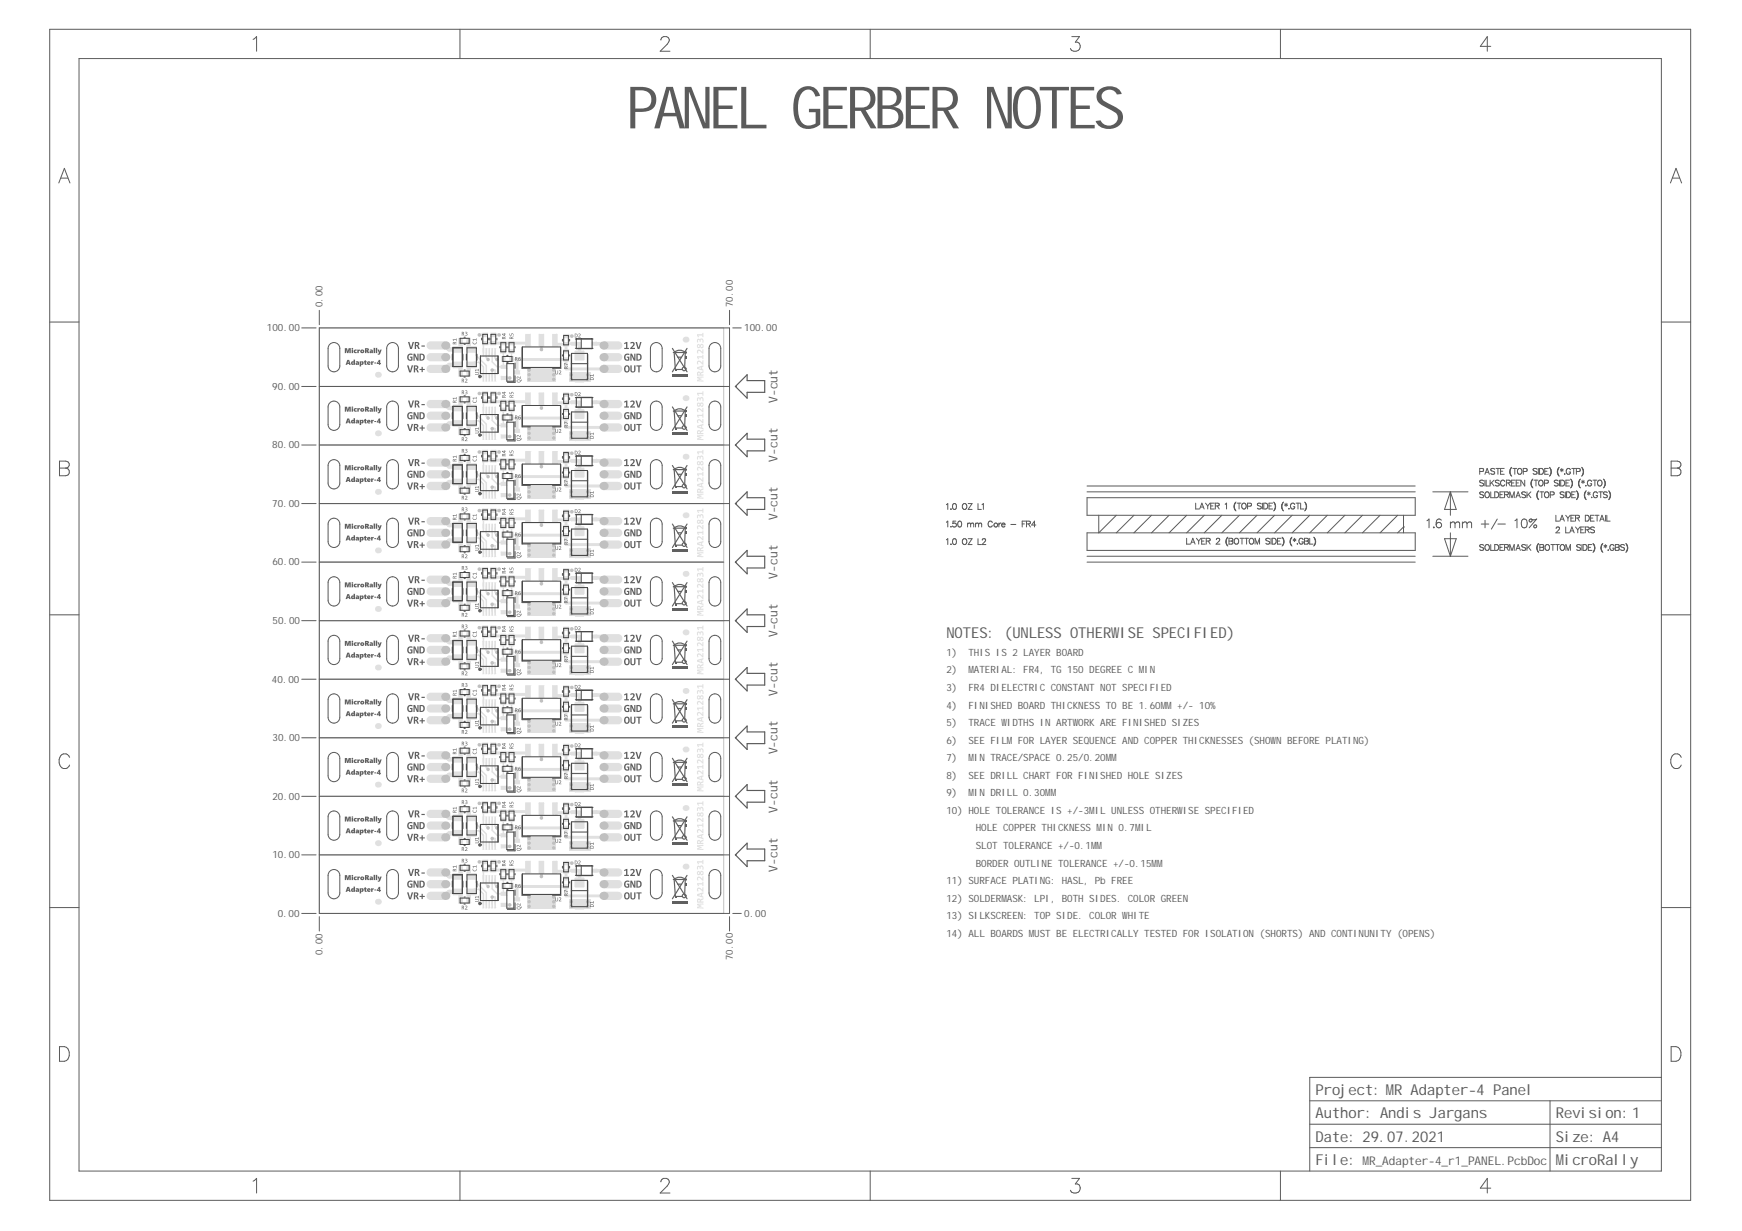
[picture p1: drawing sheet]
<svg xmlns="http://www.w3.org/2000/svg" width="297mm" height="210mm" viewBox="0 0 297 210" stroke-linecap="round" stroke-linejoin="round" font-family="sans-serif">
<defs><g id="words">
<text font-size="10" fill="#5a5a5a" x="106.8" y="21.9">PANEL GERBER NOTES</text>
<g font-size="2.6" fill="#5a5a5a">
<text x="161.4" y="108.8">NOTES: (UNLESS OTHERWISE SPECIFIED)</text>
<text x="224.3" y="190.7">Author: Andis Jargans</text>
<text x="224.3" y="186.7">Project: MR Adapter-4 Panel</text>
<text x="265.3" y="190.7">Revision:1</text>
<text x="224.3" y="194.7">Date: 29.07.2021</text>
<text x="265.3" y="194.7">Size: A4</text>
<text x="224.3" y="198.7">File:</text>
<text x="265.3" y="198.7">MicroRally</text>
</g>
<g font-size="2.1" fill="#5a5a5a">
<text x="132.6" y="68.7" transform="rotate(-90 132.6 68.7)">V-cut</text>
<text x="132.6" y="78.7" transform="rotate(-90 132.6 78.7)">V-cut</text>
<text x="132.6" y="88.7" transform="rotate(-90 132.6 88.7)">V-cut</text>
<text x="132.6" y="98.7" transform="rotate(-90 132.6 98.7)">V-cut</text>
<text x="132.6" y="108.7" transform="rotate(-90 132.6 108.7)">V-cut</text>
<text x="132.6" y="118.7" transform="rotate(-90 132.6 118.7)">V-cut</text>
<text x="132.6" y="128.6" transform="rotate(-90 132.6 128.6)">V-cut</text>
<text x="132.6" y="138.6" transform="rotate(-90 132.6 138.6)">V-cut</text>
<text x="132.6" y="148.6" transform="rotate(-90 132.6 148.6)">V-cut</text>
</g>
<text font-size="2" fill="#5a5a5a" x="232.3" y="198.7">MR_Adapter-4_r1_PANEL.PcbDoc</text>
<g font-size="1.7" fill="#5a5a5a">
<text x="55" y="52.4" transform="rotate(-90 55 52.4)">0.00</text>
<text x="125" y="52.4" transform="rotate(-90 125 52.4)">70.00</text>
<text x="45.5" y="56.5">100.00</text>
<text x="126.9" y="56.5">100.00</text>
<text x="46.4" y="66.5">90.00</text>
<text x="46.4" y="76.4">80.00</text>
<text x="46.4" y="86.4">70.00</text>
<text x="46.4" y="96.4">60.00</text>
<text x="46.5" y="106.4">50.00</text>
<text x="161.4" y="111.8">1)</text>
<text x="165.1" y="111.8">THIS IS 2 LAYER BOARD</text>
<text x="46.4" y="116.4">40.00</text>
<text x="161.4" y="117.8">3)</text>
<text x="161.4" y="114.8">2)</text>
<text x="165.1" y="117.8">FR4 DIELECTRIC CONSTANT NOT SPECIFIED</text>
<text x="165.1" y="114.8">MATERIAL: FR4, TG 150 DEGREE C MIN</text>
<text x="161.4" y="123.8">5)</text>
<text x="161.4" y="120.8">4)</text>
<text x="165.1" y="123.8">TRACE WIDTHS IN ARTWORK ARE FINISHED SIZES</text>
<text x="165.1" y="120.8">FINISHED BOARD THICKNESS TO BE 1.60MM +/- 10%</text>
<text x="46.5" y="126.4">30.00</text>
<text x="161.4" y="129.8">7)</text>
<text x="161.4" y="126.8">6)</text>
<text x="165.1" y="129.8">MIN TRACE/SPACE 0.25/0.20MM</text>
<text x="165.1" y="126.8">SEE FILM FOR LAYER SEQUENCE AND COPPER THICKNESSES (SHOWN BEFORE PLATING)</text>
<text x="46.5" y="136.3">20.00</text>
<text x="161.4" y="135.8">9)</text>
<text x="161.4" y="132.8">8)</text>
<text x="165.1" y="135.8">MIN DRILL 0.30MM</text>
<text x="165.1" y="132.8">SEE DRILL CHART FOR FINISHED HOLE SIZES</text>
<text x="161.4" y="138.8">10) HOLE TOLERANCE IS +/-3MIL UNLESS OTHERWISE SPECIFIED</text>
<text x="166.4" y="141.8">HOLE COPPER THICKNESS MIN 0.7MIL</text>
<text x="46.4" y="146.3">10.00</text>
<text x="166.4" y="147.8">BORDER OUTLINE TOLERANCE +/-0.15MM</text>
<text x="166.4" y="144.8">SLOT TOLERANCE +/-0.1MM</text>
<text x="161.4" y="153.8">12) SOLDERMASK: LPI, BOTH SIDES. COLOR GREEN</text>
<text x="161.4" y="150.8">11) SURFACE PLATING: HASL, Pb FREE</text>
<text x="47.3" y="156.3">0.00</text>
<text x="126.9" y="156.3">0.00</text>
<text x="161.4" y="156.8">13) SILKSCREEN: TOP SIDE. COLOR WHITE</text>
<text x="161.4" y="159.7">14) ALL BOARDS MUST BE ELECTRICALLY TESTED FOR ISOLATION (SHORTS) AND CONTINUNITY (OPENS)</text>
<text x="55" y="162.8" transform="rotate(-90 55 162.8)">0.00</text>
<text x="125" y="163.8" transform="rotate(-90 125 163.8)">70.00</text>
</g>
</g></defs>
<g fill="#e0e0e0">
<path d="M72.9 150.3l.5-.2h2.5v1.4h-2.5a.7 .7 0 0 1-.6-.4 .7 .7 0 0 1 .1-.8z"/>
<path d="M102.9 148.1h2.5a.7 .7 0 0 1 .7 .7 .7 .7 0 0 1-.7 .7h-2.5z"/>
<path d="M102.9 150.1h2.5a.7 .7 0 0 1 .7 .7 .7 .7 0 0 1-.7 .7h-2.5z"/>
<path d="M102.9 152.1h2.5a.7 .7 0 0 1 .7 .7 .7 .7 0 0 1-.7 .7h-2.5z"/>
<path d="M72.9 148.3l.5-.2h2.5v1.4h-2.5a.7 .7 0 0 1-.6-.4 .7 .7 0 0 1 .1-.8z"/>
<path d="M72.9 152.3l.5-.2h2.5v1.4h-2.5a.7 .7 0 0 1-.6-.4 .7 .7 0 0 1 .1-.8z"/>
<path d="M97 153.4h3.6v1.6h-3.6z"/>
<path d="M89.9 152.5h4.8v2.5h-4.8z"/>
<path d="M82.8 151l.2-.2 .2 .1-.3 .2z"/>
<path d="M84.1 152.7l.2 .1v.3l-.2 .1z"/>
<path d="M83.7 153.2h.5l-.1 .2h-.3z"/>
<path d="M84.3 151l.2-.2 .2 .1-.3 .2z"/>
<path d="M76.1 152.1l.2-.3 .6 .6-.3 .2z"/>
<path d="M76.1 149.4l.5-.5 .3 .3-.6 .5z"/>
<path d="M72.9 140.3l.5-.2h2.5v1.4h-2.5a.7 .7 0 0 1-.6-.4 .7 .7 0 0 1 .1-.8z"/>
<path d="M102.9 138.1h2.5a.7 .7 0 0 1 .7 .7 .7 .7 0 0 1-.7 .7h-2.5z"/>
<path d="M102.9 140.1h2.5a.7 .7 0 0 1 .7 .7 .7 .7 0 0 1-.7 .7h-2.5z"/>
<path d="M102.9 142.1h2.5a.7 .7 0 0 1 .7 .7 .7 .7 0 0 1-.7 .7h-2.5z"/>
<path d="M72.9 138.3l.5-.2h2.5v1.4h-2.5a.7 .7 0 0 1-.6-.4 .7 .7 0 0 1 .1-.8z"/>
<path d="M72.9 142.3l.5-.2h2.5v1.4h-2.5a.7 .7 0 0 1-.6-.4 .7 .7 0 0 1 .1-.8z"/>
<path d="M97 143.4h3.6v1.6h-3.6z"/>
<path d="M89.9 142.5h4.8v2.5h-4.8z"/>
<path d="M82.8 141l.2-.2 .2 .1-.3 .2z"/>
<path d="M84.1 142.7l.2 .1v.3l-.2 .1z"/>
<path d="M83.7 143.2h.5l-.1 .2h-.3z"/>
<path d="M84.3 141l.2-.2 .2 .1-.3 .2z"/>
<path d="M76.1 142.1l.2-.3 .6 .6-.3 .2z"/>
<path d="M76.1 139.5l.5-.6 .3 .3-.6 .5z"/>
<path d="M72.9 130.3l.5-.2h2.5v1.4h-2.5a.7 .7 0 0 1-.6-.4 .7 .7 0 0 1 .1-.8z"/>
<path d="M102.9 128.1h2.5a.7 .7 0 0 1 .7 .7 .7 .7 0 0 1-.7 .7h-2.5z"/>
<path d="M102.9 130.1h2.5a.7 .7 0 0 1 .7 .7 .7 .7 0 0 1-.7 .7h-2.5z"/>
<path d="M102.9 132.1h2.5a.7 .7 0 0 1 .7 .7 .7 .7 0 0 1-.7 .7h-2.5z"/>
<path d="M72.9 128.4l.5-.3h2.5v1.4h-2.5a.7 .7 0 0 1-.6-.4 .7 .7 0 0 1 .1-.7z"/>
<path d="M72.9 132.3l.5-.2h2.5v1.4h-2.5a.7 .7 0 0 1-.6-.4 .7 .7 0 0 1 .1-.8z"/>
<path d="M97 133.4h3.6v1.6h-3.6z"/>
<path d="M89.9 132.5h4.8v2.5h-4.8z"/>
<path d="M82.8 131l.2-.2 .2 .1-.3 .3z"/>
<path d="M84.1 132.8l.2 .1v.2l-.2 .1z"/>
<path d="M83.7 133.2h.5l-.1 .2h-.3z"/>
<path d="M84.3 131l.2-.2 .2 .1-.3 .3z"/>
<path d="M76.1 132.1l.2-.2 .6 .5-.3 .2z"/>
<path d="M76.1 129.5l.5-.6 .3 .3-.6 .5z"/>
<path d="M72.9 120.4l.5-.3h2.5v1.4h-2.5a.7 .7 0 0 1-.6-.4 .7 .7 0 0 1 .1-.7z"/>
<path d="M102.9 118.1h2.5a.7 .7 0 0 1 .7 .7 .7 .7 0 0 1-.7 .7h-2.5z"/>
<path d="M102.9 120.1h2.5a.7 .7 0 0 1 .7 .7 .7 .7 0 0 1-.7 .7h-2.5z"/>
<path d="M102.9 122.1h2.5a.7 .7 0 0 1 .7 .7 .7 .7 0 0 1-.7 .7h-2.5z"/>
<path d="M72.9 118.4l.5-.3h2.5v1.4h-2.5a.7 .7 0 0 1-.6-.4 .7 .7 0 0 1 .1-.7z"/>
<path d="M72.9 122.4l.5-.3h2.5v1.4h-2.5a.7 .7 0 0 1-.6-.4 .7 .7 0 0 1 .1-.7z"/>
<path d="M97 123.4h3.6v1.6h-3.6z"/>
<path d="M89.9 122.5h4.8v2.5h-4.8z"/>
<path d="M82.8 121l.2-.2 .2 .1-.3 .3z"/>
<path d="M84.1 122.8l.2 .1v.2l-.2 .1z"/>
<path d="M83.7 123.2h.5l-.1 .2h-.3z"/>
<path d="M84.3 121l.2-.2 .2 .1-.3 .3z"/>
<path d="M76.1 122.1l.2-.2 .6 .5-.3 .3z"/>
<path d="M76.1 119.5l.5-.5 .3 .2-.6 .5z"/>
<path d="M72.9 110.4l.5-.3h2.5v1.4h-2.5a.7 .7 0 0 1-.6-.4 .7 .7 0 0 1 .1-.7z"/>
<path d="M102.9 108.1h2.5a.7 .7 0 0 1 .7 .7 .7 .7 0 0 1-.7 .7h-2.5z"/>
<path d="M102.9 110.1h2.5a.7 .7 0 0 1 .7 .7 .7 .7 0 0 1-.7 .7h-2.5z"/>
<path d="M102.9 112.1h2.5a.7 .7 0 0 1 .7 .7 .7 .7 0 0 1-.7 .7h-2.5z"/>
<path d="M72.9 108.4l.5-.3h2.5v1.4h-2.5a.7 .7 0 0 1-.6-.4 .7 .7 0 0 1 .1-.7z"/>
<path d="M72.9 112.4l.5-.3h2.5v1.4h-2.5a.7 .7 0 0 1-.6-.4 .7 .7 0 0 1 .1-.7z"/>
<path d="M97 113.4h3.6v1.6h-3.6z"/>
<path d="M89.9 112.5h4.8v2.5h-4.8z"/>
<path d="M82.8 111l.2-.2 .2 .1-.3 .3z"/>
<path d="M84.1 112.8l.2 .1v.2l-.2 .1z"/>
<path d="M83.7 113.2h.5l-.1 .2h-.3z"/>
<path d="M84.3 111l.2-.2 .2 .1-.3 .3z"/>
<path d="M76.1 112.1l.2-.2 .6 .5-.3 .3z"/>
<path d="M76.1 109.5l.5-.5 .3 .2-.6 .6z"/>
<path d="M72.9 100.4l.5-.3h2.5v1.4h-2.5a.7 .7 0 0 1-.6-.4 .7 .7 0 0 1 .1-.7z"/>
<path d="M102.9 98.1h2.5a.7 .7 0 0 1 .7 .7 .7 .7 0 0 1-.7 .7h-2.5z"/>
<path d="M102.9 100.1h2.5a.7 .7 0 0 1 .7 .7 .7 .7 0 0 1-.7 .7h-2.5z"/>
<path d="M102.9 102.1h2.5a.7 .7 0 0 1 .7 .7 .7 .7 0 0 1-.7 .7h-2.5z"/>
<path d="M72.9 98.4l.5-.3h2.5v1.4h-2.5a.7 .7 0 0 1-.6-.4 .7 .7 0 0 1 .1-.7z"/>
<path d="M72.9 102.4l.5-.3h2.5v1.4h-2.5a.7 .7 0 0 1-.6-.4 .7 .7 0 0 1 .1-.7z"/>
<path d="M97 103.4h3.6v1.6h-3.6z"/>
<path d="M89.9 102.5h4.8v2.5h-4.8z"/>
<path d="M82.8 101l.2-.1h.2l-.3 .3z"/>
<path d="M84.1 102.8l.2 .1v.3l-.2 .1z"/>
<path d="M83.7 103.2h.5l-.1 .3h-.3z"/>
<path d="M84.3 101l.2-.1h.2l-.3 .3z"/>
<path d="M76.1 102.2l.2-.3 .6 .5-.3 .3z"/>
<path d="M76.1 99.5l.5-.5 .3 .2-.6 .6z"/>
<path d="M72.9 90.4l.5-.2h2.5v1.4h-2.5a.7 .7 0 0 1-.6-.4 .7 .7 0 0 1 .1-.8z"/>
<path d="M102.9 88.2h2.5a.7 .7 0 0 1 .7 .7 .7 .7 0 0 1-.7 .7h-2.5z"/>
<path d="M102.9 90.2h2.5a.7 .7 0 0 1 .7 .7 .7 .7 0 0 1-.7 .7h-2.5z"/>
<path d="M102.9 92.2h2.5a.7 .7 0 0 1 .7 .7 .7 .7 0 0 1-.7 .7h-2.5z"/>
<path d="M72.9 88.4l.5-.2h2.5v1.4h-2.5a.7 .7 0 0 1-.6-.4 .7 .7 0 0 1 .1-.8z"/>
<path d="M72.9 92.4l.5-.2h2.5v1.4h-2.5a.7 .7 0 0 1-.6-.4 .7 .7 0 0 1 .1-.8z"/>
<path d="M97 93.5h3.6v1.6h-3.6z"/>
<path d="M89.9 92.6h4.8v2.5h-4.8z"/>
<path d="M82.8 91l.2-.1 .2 .1-.3 .2z"/>
<path d="M84.1 92.8l.2 .1v.3l-.2 .1z"/>
<path d="M83.7 93.3h.5l-.1 .2h-.3z"/>
<path d="M84.3 91l.2-.1 .2 .1-.3 .2z"/>
<path d="M76.1 92.2l.2-.3 .6 .6-.3 .2z"/>
<path d="M76.1 89.5l.5-.5 .3 .3-.6 .5z"/>
<path d="M72.9 80.4l.5-.2h2.5v1.4h-2.5a.7 .7 0 0 1-.6-.4 .7 .7 0 0 1 .1-.8z"/>
<path d="M102.9 78.2h2.5a.7 .7 0 0 1 .7 .7 .7 .7 0 0 1-.7 .7h-2.5z"/>
<path d="M102.9 80.2h2.5a.7 .7 0 0 1 .7 .7 .7 .7 0 0 1-.7 .7h-2.5z"/>
<path d="M102.9 82.2h2.5a.7 .7 0 0 1 .7 .7 .7 .7 0 0 1-.7 .7h-2.5z"/>
<path d="M72.9 78.4l.5-.2h2.5v1.4h-2.5a.7 .7 0 0 1-.6-.4 .7 .7 0 0 1 .1-.8z"/>
<path d="M72.9 82.4l.5-.2h2.5v1.4h-2.5a.7 .7 0 0 1-.6-.4 .7 .7 0 0 1 .1-.8z"/>
<path d="M97 83.5h3.6v1.6h-3.6z"/>
<path d="M89.9 82.6h4.8v2.5h-4.8z"/>
<path d="M82.8 81.1l.2-.2 .2 .1-.3 .2z"/>
<path d="M84.1 82.8l.2 .1v.3l-.2 .1z"/>
<path d="M83.7 83.3h.5l-.1 .2h-.3z"/>
<path d="M84.3 81.1l.2-.2 .2 .1-.3 .2z"/>
<path d="M76.1 82.2l.2-.3 .6 .6-.3 .2z"/>
<path d="M76.1 79.6l.5-.6 .3 .3-.6 .5z"/>
<path d="M72.9 70.4l.5-.2h2.5v1.4h-2.5a.7 .7 0 0 1-.6-.4 .7 .7 0 0 1 .1-.8z"/>
<path d="M102.9 68.2h2.5a.7 .7 0 0 1 .7 .7 .7 .7 0 0 1-.7 .7h-2.5z"/>
<path d="M102.9 70.2h2.5a.7 .7 0 0 1 .7 .7 .7 .7 0 0 1-.7 .7h-2.5z"/>
<path d="M102.9 72.2h2.5a.7 .7 0 0 1 .7 .7 .7 .7 0 0 1-.7 .7h-2.5z"/>
<path d="M72.9 68.4l.5-.2h2.5v1.4h-2.5a.7 .7 0 0 1-.6-.4 .7 .7 0 0 1 .1-.8z"/>
<path d="M72.9 72.4l.5-.2h2.5v1.4h-2.5a.7 .7 0 0 1-.6-.4 .7 .7 0 0 1 .1-.8z"/>
<path d="M97 73.5h3.6v1.6h-3.6z"/>
<path d="M89.9 72.6h4.8v2.5h-4.8z"/>
<path d="M82.8 71.1l.2-.2 .2 .1-.3 .3z"/>
<path d="M84.1 72.9l.2 .1v.2l-.2 .1z"/>
<path d="M83.7 73.3h.5l-.1 .2h-.3z"/>
<path d="M84.3 71.1l.2-.2 .2 .1-.3 .3z"/>
<path d="M76.1 72.2l.2-.2 .6 .5-.3 .2z"/>
<path d="M76.1 69.6l.5-.6 .3 .3-.6 .5z"/>
<path d="M72.9 60.5l.5-.3h2.5v1.4h-2.5a.7 .7 0 0 1-.6-.4 .7 .7 0 0 1 .1-.7z"/>
<path d="M102.9 58.2h2.5a.7 .7 0 0 1 .7 .7 .7 .7 0 0 1-.7 .7h-2.5z"/>
<path d="M102.9 60.2h2.5a.7 .7 0 0 1 .7 .7 .7 .7 0 0 1-.7 .7h-2.5z"/>
<path d="M102.9 62.2h2.5a.7 .7 0 0 1 .7 .7 .7 .7 0 0 1-.7 .7h-2.5z"/>
<path d="M72.9 58.5l.5-.3h2.5v1.4h-2.5a.7 .7 0 0 1-.6-.4 .7 .7 0 0 1 .1-.7z"/>
<path d="M72.9 62.5l.5-.3h2.5v1.4h-2.5a.7 .7 0 0 1-.6-.4 .7 .7 0 0 1 .1-.7z"/>
<path d="M97 63.5h3.6v1.6h-3.6z"/>
<path d="M89.9 62.6h4.8v2.5h-4.8z"/>
<path d="M82.8 61.1l.2-.2 .2 .1-.3 .3z"/>
<path d="M84.1 62.9l.2 .1v.2l-.2 .1z"/>
<path d="M83.7 63.3h.5l-.1 .2h-.3z"/>
<path d="M84.3 61.1l.2-.2 .2 .1-.3 .3z"/>
<path d="M76.1 62.2l.2-.2 .6 .5-.3 .3z"/>
<path d="M76.1 59.6l.5-.5 .3 .2-.6 .5z"/>
<path d="M118.9 154.1h1v.1l-.8 .1 .5 .1v.2l-.5 .1h.8v.2h-1v-.3l.4-.1-.4-.2zM119.1 153.5l-.1 .2h.3v-.2zM119 153.3l.3-.1 .1 .2 .5-.3v.3l-.4 .3h.4v.2h-1zM119.1 152.6l.5 .2v-.3zM118.9 152.5l1-.3v.2h-.2v.4l.2 .1v.2l-1-.3zM118.9 151.4h.4l.5 .4v-.5h.1v.7l-.7-.4-.2 .1 .1 .2-.1 .1-.2-.3zM118.9 150.6h.9v-.2h.1v.7h-.1v-.3h-.7l.1 .2-.2 .1zM118.9 149.6l.4-.1 .5 .4v-.5h.1v.8l-.7-.5-.2 .1 .1 .3-.1 .1-.2-.3zM119 148.9a.15 .15 0 0 0 .3 0 .15 .15 0 0 0-.3 0zM119.5 148.9a.18 .18 0 0 0 .3 0 .18 .18 0 0 0-.3 0zM118.9 148.6l.3-.1 .2 .2 .2-.2h.2l.2 .3-.1 .3-.3 .1-.2-.1-.2 .1h-.2l-.2-.3zM118.9 147.7l.3-.1 .2 .2 .1-.2h.3l.1 .2v.5h-.1v-.4l-.2-.1-.1 .1v.3h-.2v-.3l-.2-.1v.5h-.2zM118.9 146.9h.9v-.3h.1v.7h-.1v-.2h-.7l.1 .2-.2 .1z"/>
<path d="M118.9 144.1h1v.2h-.8l.5 .2v.1l-.5 .1 .8 .1v.1h-1v-.2l.4-.2-.4-.1zM119.1 143.5l-.1 .2h.3v-.2zM118.9 143.3l.3-.1 .2 .3 .5-.4v.3l-.4 .3h.4v.2h-1zM119.1 142.6l.5 .2v-.3zM118.9 142.5l1-.3v.2l-.2 .1v.3l.2 .1v.2l-1-.3zM118.9 141.4h.4l.5 .4v-.5h.1v.8l-.7-.5-.2 .1 .1 .3-.1 .1-.2-.4zM118.9 140.6h.9v-.2h.1v.7h-.1v-.3h-.7l.1 .3h-.2zM118.9 139.6l.4-.1 .5 .4v-.5h.1v.8l-.7-.5-.2 .1 .1 .3-.1 .1-.2-.3zM119 138.9a.15 .15 0 0 0 .3 0 .15 .15 0 0 0-.3 0zM119.5 138.9a.18 .18 0 0 0 .3 0 .18 .18 0 0 0-.3 0zM118.9 138.6l.3-.1 .2 .2 .2-.2h.2l.2 .3-.1 .4-.3 .1-.2-.2-.2 .1h-.2l-.2-.3zM118.9 137.7l.3-.1 .2 .2 .1-.2h.3l.1 .3v.4h-.1v-.4l-.2-.1-.1 .1v.3h-.2v-.3h-.2v.4h-.2zM118.9 136.9h.9v-.3h.1v.8h-.1v-.3h-.7l.1 .2-.2 .1z"/>
<path d="M118.9 134.1h1v.2h-.8l.5 .2v.1l-.5 .2h.8v.2l-1-.1v-.2l.4-.2-.4-.1zM119.1 133.5l-.1 .2h.3v-.2zM118.9 133.3l.3-.1 .2 .3 .5-.3v.2l-.4 .3h.4v.2h-1zM119.1 132.7l.5 .1v-.3zM118.9 132.5l1-.3v.2l-.2 .1v.3l.2 .1v.2l-1-.3zM118.9 131.5l.4-.1 .5 .4v-.5h.1v.8l-.7-.5-.2 .1 .1 .3-.1 .1-.2-.3zM118.9 130.6h.9v-.2h.1v.7h-.1v-.3h-.7l.1 .3h-.2zM118.9 129.6l.4-.1 .5 .4v-.4h.1v.7l-.7-.5-.2 .2 .1 .2-.1 .1-.2-.3zM119 128.9a.15 .15 0 0 0 .3 0 .15 .15 0 0 0-.3 0zM119.5 128.9a.18 .18 0 0 0 .3 0 .18 .18 0 0 0-.3 0zM118.9 128.6h.3l.2 .1 .2-.2 .2 .1 .2 .2-.1 .4-.2 .1-.3-.2-.2 .2-.2-.1-.2-.2zM118.9 127.7h.3l.2 .1 .1-.2h.3l.1 .3v.4h-.1v-.4l-.2-.1-.1 .1v.3h-.2v-.3h-.2v.4h-.2zM118.9 126.9h.9v-.2h.1v.7h-.1v-.3h-.7l.1 .2-.2 .1z"/>
<path d="M118.9 124.2l1-.1v.2h-.8l.5 .2v.1l-.5 .2h.8v.2l-1-.1v-.2l.4-.2-.4-.1zM119.1 123.5l-.1 .3h.3v-.3zM119 123.3h.3l.1 .2 .5-.3v.2l-.4 .3 .4 .1v.2h-1zM119.1 122.7l.5 .1v-.3zM118.9 122.5l1-.3v.2l-.2 .1v.4h.2v.2l-1-.3zM118.9 121.5l.4-.1 .5 .4v-.4h.1v.7l-.7-.5-.2 .1 .1 .3-.1 .1-.2-.3zM118.9 120.6h.9v-.2h.1v.7h-.1v-.2h-.7l.1 .2-.2 .1zM118.9 119.6l.4-.1 .5 .4v-.4h.1v.7l-.7-.5-.2 .2 .1 .2-.1 .1-.2-.3zM119 118.9a.15 .15 0 0 0 .3 0 .15 .15 0 0 0-.3 0zM119.5 118.9a.18 .18 0 0 0 .3 0 .18 .18 0 0 0-.3 0zM118.9 118.6h.3l.2 .1 .2-.1h.2l.1 .2v.4l-.2 .1-.3-.2-.2 .2-.2-.1-.2-.2zM118.9 117.7h.3l.2 .1 .1-.2h.3l.1 .3v.4h-.1v-.3l-.2-.2-.1 .1v.3h-.2v-.3h-.2v.4h-.2zM118.9 116.9h.9v-.2h.1v.7h-.1v-.3h-.7l.1 .3h-.2z"/>
<path d="M118.9 114.2l1-.1v.2h-.8l.5 .2v.1l-.5 .2h.8v.2l-1-.1v-.2l.4-.1-.4-.2zM119.1 113.5l-.1 .3h.3v-.3zM118.9 113.4l.3-.1 .2 .2 .5-.3v.2l-.4 .3 .4 .1v.2h-1zM119.1 112.7l.5 .1v-.3zM118.9 112.5l1-.3v.2l-.2 .1v.4h.2v.2l-1-.3zM118.9 111.5l.4-.1 .5 .4v-.4h.1v.7l-.7-.5-.2 .2 .1 .2-.1 .1-.2-.3zM118.9 110.7h.9v-.3h.1v.7h-.1v-.2h-.7l.1 .2-.2 .1zM118.9 109.6h.4l.5 .4v-.5h.1v.7l-.7-.4-.2 .1 .1 .2-.1 .1-.2-.3zM119 108.9a.15 .15 0 0 0 .3 0 .15 .15 0 0 0-.3 0zM119.5 108.9a.18 .18 0 0 0 .3 0 .18 .18 0 0 0-.3 0zM118.9 108.6h.3l.2 .2 .2-.2h.2l.2 .2-.1 .4-.2 .1-.3-.2-.2 .2h-.2l-.2-.3zM118.9 107.8l.3-.1 .2 .2 .1-.3 .3 .1 .1 .2v.5h-.1v-.4l-.2-.2-.1 .1v.3h-.2l-.1-.3h-.1v.4h-.2zM118.9 106.9h.9v-.2h.1v.7h-.1v-.3h-.7l.1 .3h-.2z"/>
<path d="M118.9 104.2l1-.1v.2h-.8l.5 .2v.1l-.5 .2h.8v.2l-1-.1v-.2l.4-.1-.4-.2zM119.1 103.5l-.1 .3h.3v-.3zM119 103.3h.3l.1 .2 .5-.3v.2l-.4 .3 .4 .1v.2h-1zM119.1 102.7l.5 .1v-.2zM118.9 102.6l1-.4v.3h-.2v.4l.2 .1v.2l-1-.4zM118.9 101.5l.4-.1 .5 .4v-.4h.1v.7l-.7-.5-.2 .2 .1 .2-.1 .1-.2-.3zM118.9 100.7h.9v-.3h.1v.8h-.1v-.3h-.7l.1 .2-.2 .1zM118.9 99.6h.4l.5 .4v-.5h.1v.7l-.7-.4-.2 .1 .1 .2-.1 .2-.2-.4zM119 98.9a.15 .15 0 0 0 .3 0 .15 .15 0 0 0-.3 0zM119.5 98.9a.18 .18 0 0 0 .3 0 .18 .18 0 0 0-.3 0zM118.9 98.7l.3-.1 .2 .2 .2-.2h.2l.2 .3-.1 .3-.2 .1-.3-.2-.2 .2h-.2l-.2-.3zM118.9 97.8l.3-.1 .2 .2 .1-.2h.3l.1 .2v.5h-.1v-.4l-.2-.1h-.1v.3h-.2l-.1-.3h-.1v.4h-.2zM118.9 96.9h.9v-.2h.1v.7h-.1v-.3h-.7l.1 .3-.2 .1z"/>
<path d="M118.9 94.2h1v.1l-.8 .1 .5 .1v.2l-.5 .1h.8v.2h-1v-.3l.4-.1-.4-.2zM119.1 93.5l-.1 .3h.3v-.2zM119 93.4l.3-.1 .1 .2 .5-.3v.3l-.4 .3h.4v.2h-1zM119.1 92.7l.5 .2v-.3zM118.9 92.6l1-.4v.3h-.2v.4l.2 .1v.2l-1-.3zM118.9 91.5h.4l.5 .4v-.5h.1v.7l-.7-.4-.2 .1 .1 .2-.1 .1-.2-.3zM118.9 90.7h.9v-.2h.1v.7h-.1v-.3h-.7l.1 .2-.2 .1zM118.9 89.7l.4-.1 .5 .4v-.5h.1v.8l-.7-.5-.2 .1 .1 .3-.1 .1-.2-.3zM119 89a.15 .15 0 0 0 .3 0 .15 .15 0 0 0-.3 0zM119.5 89a.18 .18 0 0 0 .3 0 .18 .18 0 0 0-.3 0zM118.9 88.7l.3-.1 .2 .2 .2-.2h.2l.2 .3-.1 .3-.2 .1-.3-.2-.2 .2h-.2l-.2-.3zM118.9 87.8l.3-.1 .2 .2 .1-.2h.3l.1 .2v.5h-.1v-.4l-.2-.1-.1 .1v.3h-.2l-.1-.3-.1-.1v.5h-.2zM118.9 87h.9v-.3h.1v.7h-.1v-.2h-.7l.1 .2-.2 .1z"/>
<path d="M118.9 84.2h1v.1l-.8 .1 .5 .1v.2l-.5 .1 .8 .1v.1h-1v-.3l.4-.1-.4-.1zM119.1 83.6l-.1 .2h.3v-.2zM119 83.4l.3-.1 .1 .2 .5-.3v.3l-.4 .3h.4v.2h-1zM119.1 82.7l.5 .2v-.3zM118.9 82.6l1-.3v.2h-.2v.4l.2 .1v.2l-1-.3zM118.9 81.5h.4l.5 .4v-.5h.1v.8l-.7-.5-.2 .1 .1 .3-.1 .1-.2-.4zM118.9 80.7h.9v-.2h.1v.7h-.1v-.3h-.7l.1 .3h-.2zM118.9 79.7l.4-.1 .5 .4v-.5h.1v.8l-.7-.5-.2 .1 .1 .3-.1 .1-.2-.3zM119 79a.15 .15 0 0 0 .3 0 .15 .15 0 0 0-.3 0zM119.5 79a.18 .18 0 0 0 .3 0 .18 .18 0 0 0-.3 0zM118.9 78.7l.3-.1 .2 .2 .2-.2h.2l.1 .2v.4l-.2 .2-.3-.2-.2 .1h-.2l-.2-.3zM118.9 77.8l.3-.1 .2 .2 .1-.2h.3l.1 .3v.4h-.1v-.4l-.2-.1-.1 .1v.3h-.2v-.3h-.2v.4h-.2zM118.9 77h.9v-.3h.1v.8h-.1v-.3h-.7l.1 .2-.2 .1z"/>
<path d="M118.9 74.2h1v.2h-.8l.5 .2v.1l-.5 .1 .8 .1v.1h-1v-.2l.4-.2-.4-.1zM119.1 73.6l-.1 .2h.3v-.2zM119 73.4l.3-.1 .1 .3 .5-.3v.2l-.4 .3h.4v.2h-1zM119.1 72.8l.5 .1v-.3zM118.9 72.6l1-.3v.2l-.2 .1v.3l.2 .1v.2l-1-.3zM118.9 71.6l.4-.1 .5 .4v-.5h.1v.8l-.7-.5-.2 .1 .1 .3-.1 .1-.2-.3zM118.9 70.7h.9v-.2h.1v.7h-.1v-.3h-.7l.1 .3h-.2zM118.9 69.7l.4-.1 .5 .4v-.4h.1v.7l-.7-.5-.2 .1 .1 .3-.1 .1-.2-.3zM119 69a.15 .15 0 0 0 .3 0 .15 .15 0 0 0-.3 0zM119.5 69a.18 .18 0 0 0 .3 0 .18 .18 0 0 0-.3 0zM118.9 68.7l.3-.1 .2 .2 .2-.2h.2l.2 .3-.1 .4-.3 .1-.2-.2-.2 .1h-.2l-.2-.2zM118.9 67.8h.3l.2 .1 .1-.2h.3l.1 .3v.4h-.1v-.4l-.2-.1-.1 .1v.3h-.2v-.3h-.2v.4h-.2zM118.9 67h.9v-.3h.1v.8h-.1v-.3h-.7l.1 .2-.2 .1z"/>
<path d="M118.9 64.3l1-.1v.2h-.8l.5 .2v.1l-.5 .2h.8v.2l-1-.1v-.2l.4-.2-.4-.1zM119.1 63.6l-.1 .3h.3v-.3zM119 63.4h.3l.1 .2 .5-.3v.2l-.4 .3 .4 .1v.2h-1zM119.1 62.8l.5 .1v-.3zM118.9 62.6l1-.3v.2l-.2 .1v.4h.2v.2l-1-.3zM118.9 61.6l.4-.1 .5 .4v-.5h.1v.8l-.7-.5-.2 .1 .1 .3-.1 .1-.2-.3zM118.9 60.7h.9v-.2h.1v.7h-.1v-.2h-.7l.1 .2-.2 .1zM118.9 59.7l.4-.1 .5 .4v-.4h.1v.7l-.7-.5-.2 .2 .1 .2-.1 .1-.2-.3zM119 59a.15 .15 0 0 0 .3 0 .15 .15 0 0 0-.3 0zM119.5 59a.18 .18 0 0 0 .3 0 .18 .18 0 0 0-.3 0zM118.9 58.7h.3l.2 .1 .2-.2 .2 .1 .2 .2-.1 .4-.3 .1-.2-.2-.2 .2-.2-.1-.2-.2zM118.9 57.8h.3l.2 .1 .1-.2h.3l.1 .3v.4h-.1v-.3l-.2-.2-.1 .1v.3h-.2v-.3h-.2v.4h-.2zM118.9 57h.9v-.2h.1v.7h-.1v-.3h-.7l.1 .2-.2 .1z"/>
</g>
<path d="M87.2 151.2h1" fill="none" stroke="#e0e0e0" stroke-width=".3"/>
<path d="M81.7 147h1M84.1 147h1M85.9 154.3h1M90 147.9v.5h-4.2M92.3 147.9v1.6M94.6 147.9v.7h1.9M96.5 147.2h1M97.9 148.5h-1.4v1.3M102.9 152.8h-6.4v-1.6h-8.3v2.2" fill="none" stroke="#e0e0e0" stroke-width=".5"/>
<path d="M97.9 148.5h.9v2M101.4 148.5h1.5v.3" fill="none" stroke="#e0e0e0" stroke-width=".6"/>
<path d="M82.4 148.4v1.5M82.4 152.4v1.8M82.9 149.9v1l.3 .3M82.9 152.2v2M83.9 154.2v-1.2h.5v1.2M84.4 149.9v1l.3 .3M85.8 151.1h.1M85.8 149.8l.1 2.6h-1.1l-.9-.8v-1.7M87.2 149.8v1.4M87.2 151.1h.1" fill="none" stroke="#e0e0e0" stroke-width=".25"/>
<path d="M78 152.1h-1.4l-.7 .7" fill="none" stroke="#e0e0e0" stroke-width=".75"/>
<circle cx="85.8" cy="148.4" r=".25" fill="#e0e0e0"/>
<path d="M81.7 137h1M84.1 137h1M90 137.9v.5h-4.2M92.3 137.9v1.6M94.6 137.9v.7h1.9M96.5 137.2h1M97.9 138.5h-1.4v1.3M82.7 148.4h3.1M85.9 144.3h1M102.9 142.8h-6.4v-1.6h-8.3v2.2" fill="none" stroke="#e0e0e0" stroke-width=".5"/>
<g fill="none" stroke="#e0e0e0" stroke-width=".25">
<path d="M82.4 138.4v1.5M82.9 139.9v1l.3 .3M84.4 139.9v1l.3 .3M85.8 139.8l.1 2.6h-1.1l-.9-.8v-1.7M87.2 139.8v1.4M80.4 152.1l.5-.5h.7l.8 .8M80.4 149.4h.8v1.1l1.7 1.7M82.4 148.4h.3M82.4 142.4v1.8M82.9 142.2v2M83.9 144.2v-1.2h.5v1.2M85.8 141.1h.1"/>
<path d="M87.2 141.1h.1"/>
</g>
<path d="M78 152.1h.5v1.5M78 142.1h-1.4l-.7 .7M78.5 148v1.4h-1.9l-.7-.6M79.9 148v1.4h.5M80.4 152.1h-.5v1.5" fill="none" stroke="#e0e0e0" stroke-width=".75"/>
<path d="M87.2 141.2h1" fill="none" stroke="#e0e0e0" stroke-width=".3"/>
<path d="M97.9 138.5h.9v2M101.4 138.5h1.5v.3" fill="none" stroke="#e0e0e0" stroke-width=".6"/>
<circle cx="85.8" cy="138.4" r=".25" fill="#e0e0e0"/>
<path d="M81.7 127h1M82.7 138.4h3.1M84.1 127h1M85.9 134.3h1M90 127.9v.5h-4.2M92.3 127.9v1.6M94.6 127.9v.7h1.9M96.5 127.2h1M97.9 128.5h-1.4v1.3M102.9 132.8h-6.4v-1.6h-8.3v2.2" fill="none" stroke="#e0e0e0" stroke-width=".5"/>
<g fill="none" stroke="#e0e0e0" stroke-width=".25">
<path d="M80.4 139.5h.8v1l1.7 1.7M82.4 138.4h.3M82.4 128.4v1.6M82.4 132.4v1.8M82.9 130v.9l.3 .3M82.9 132.2v2M83.9 134.2v-1.2h.5v1.2M84.4 130v.9l.3 .3M85.8 131.1h.1M85.8 129.8l.1 2.6h-1.1l-.9-.8v-1.6M87.2 129.8v1.4M87.2 131.1h.1"/>
<path d="M80.4 142.1l.5-.4h.7l.8 .7"/>
</g>
<path d="M78 132.1h-1.4l-.7 .7M78.5 138v1.5h-1.9l-.7-.7M79.9 138v1.5h.5M78 142.1h.5v1.5M80.4 142.1h-.5v1.5" fill="none" stroke="#e0e0e0" stroke-width=".75"/>
<path d="M87.2 131.2h1" fill="none" stroke="#e0e0e0" stroke-width=".3"/>
<path d="M97.9 128.5h.9v2M101.4 128.5h1.5v.3" fill="none" stroke="#e0e0e0" stroke-width=".6"/>
<circle cx="85.8" cy="128.4" r=".25" fill="#e0e0e0"/>
<path d="M81.7 117h1M84.1 117h1M90 117.9v.5h-4.2M92.3 117.9v1.6M94.6 117.9v.7h1.9M96.5 117.2h1M97.9 118.5h-1.4v1.3M82.7 128.4h3.1M85.9 124.4h1M102.9 122.8h-6.4v-1.6h-8.3v2.2" fill="none" stroke="#e0e0e0" stroke-width=".5"/>
<g fill="none" stroke="#e0e0e0" stroke-width=".25">
<path d="M82.4 118.4v1.6M82.9 120v.9l.3 .3M84.4 120v.9l.3 .3M85.8 119.8l.1 2.7h-1.1l-.9-.9v-1.6M87.2 119.8v1.4M80.4 132.1l.5-.4h.7l.8 .7M80.4 129.5h.8v1l1.7 1.7M82.4 128.4h.3M82.4 122.5v1.7M82.9 122.3v1.9M83.9 124.2v-1.2h.5v1.2M85.8 121.1h.1"/>
<path d="M87.2 121.1h.1"/>
</g>
<path d="M78 132.1h.5v1.5M78 122.1h-1.4l-.7 .7M78.5 128v1.5h-1.9l-.7-.7M79.9 128v1.5h.5M80.4 132.1h-.5v1.5" fill="none" stroke="#e0e0e0" stroke-width=".75"/>
<path d="M87.2 121.2h1" fill="none" stroke="#e0e0e0" stroke-width=".3"/>
<path d="M97.9 118.5h.9v2M101.4 118.5h1.5v.3" fill="none" stroke="#e0e0e0" stroke-width=".6"/>
<circle cx="85.8" cy="118.4" r=".25" fill="#e0e0e0"/>
<path d="M81.7 107h1M82.7 118.4h3.1M84.1 107h1M85.9 114.4h1M90 107.9v.5h-4.2M92.3 107.9v1.6M94.6 107.9v.7h1.9M96.5 107.2h1M97.9 108.5h-1.4v1.3M102.9 112.8h-6.4v-1.6h-8.3v2.2" fill="none" stroke="#e0e0e0" stroke-width=".5"/>
<g fill="none" stroke="#e0e0e0" stroke-width=".25">
<path d="M80.4 119.5h.8v1l1.7 1.8M82.4 118.4h.3M82.4 108.4v1.6M82.4 112.5v1.8M82.9 110v.9l.3 .3M82.9 112.3v2M83.9 114.3v-1.3h.5v1.3M84.4 110v.9l.3 .3M85.8 111.1h.1M85.8 109.8l.1 2.7h-1.1l-.9-.9v-1.6M87.2 109.8v1.4M87.2 111.1h.1"/>
<path d="M80.4 122.1l.5-.4h.7l.8 .8"/>
</g>
<path d="M78 112.1h-1.4l-.7 .7M78.5 118v1.5h-1.9l-.7-.7M79.9 118v1.5h.5M78 122.1h.5v1.5M80.4 122.1h-.5v1.5" fill="none" stroke="#e0e0e0" stroke-width=".75"/>
<path d="M87.2 111.2h1" fill="none" stroke="#e0e0e0" stroke-width=".3"/>
<path d="M97.9 108.5h.9v2M101.4 108.5h1.5v.3" fill="none" stroke="#e0e0e0" stroke-width=".6"/>
<circle cx="85.8" cy="108.4" r=".25" fill="#e0e0e0"/>
<path d="M81.7 97h1M84.1 97h1M90 97.9v.5h-4.2M92.3 97.9v1.6M94.6 97.9v.7h1.9M96.5 97.2h1M97.9 98.5h-1.4v1.3M82.7 108.4h3.1M85.9 104.4h1M102.9 102.8h-6.4v-1.6h-8.3v2.2" fill="none" stroke="#e0e0e0" stroke-width=".5"/>
<g fill="none" stroke="#e0e0e0" stroke-width=".25">
<path d="M82.4 98.4v1.6M85.8 99.8l.1 2.7h-1.1l-.9-.9v-1.6M87.2 99.8v1.4M80.4 112.1l.5-.4h.7l.8 .8M80.4 109.5h.8v1l1.7 1.8M82.4 108.4h.3M82.4 102.5v1.8M82.9 100v.9l.3 .3M82.9 102.3v2M83.9 104.3v-1.3h.5v1.3M84.4 100v.9l.3 .3M85.8 101.1h.1"/>
<path d="M87.2 101.1h.1"/>
</g>
<path d="M78 112.1h.5v1.5M78 102.2h-1.4l-.7 .6M78.5 108v1.5h-1.9l-.7-.7M79.9 108v1.5h.5M80.4 112.1h-.5v1.5" fill="none" stroke="#e0e0e0" stroke-width=".75"/>
<path d="M87.2 101.2h1" fill="none" stroke="#e0e0e0" stroke-width=".3"/>
<path d="M97.9 98.5h.9v2.1M101.4 98.5h1.5v.3" fill="none" stroke="#e0e0e0" stroke-width=".6"/>
<circle cx="85.8" cy="98.4" r=".25" fill="#e0e0e0"/>
<path d="M81.7 87.1h1M82.7 98.4h3.1M84.1 87.1h1M85.9 94.4h1M90 88v.5h-4.2M92.3 88v1.6M94.6 88v.7h1.9M96.5 87.3h1M97.9 88.6h-1.4v1.3M102.9 92.9h-6.4v-1.6h-8.3v2.2" fill="none" stroke="#e0e0e0" stroke-width=".5"/>
<g fill="none" stroke="#e0e0e0" stroke-width=".25">
<path d="M80.4 99.5h.8v1l1.7 1.8M82.4 98.4h.3M82.4 88.5v1.5M82.4 92.5v1.8M82.9 90v1l.3 .3M82.9 92.3v2M83.9 94.3v-1.2h.5v1.2M84.4 90v1l.3 .3M85.8 91.2h.1M85.8 89.9l.1 2.6h-1.1l-.9-.8v-1.7M87.2 89.9v1.4M87.2 91.2h.1"/>
<path d="M80.4 102.2l.5-.5h.7l.8 .8"/>
</g>
<path d="M78 92.2h-1.4l-.7 .7M78.5 98v1.5h-1.9l-.7-.7M79.9 98v1.5h.5M78 102.2h.5v1.4M80.4 102.2h-.5v1.4" fill="none" stroke="#e0e0e0" stroke-width=".75"/>
<path d="M87.2 91.3h1" fill="none" stroke="#e0e0e0" stroke-width=".3"/>
<path d="M97.9 88.6h.9v2M101.4 88.6h1.5v.3" fill="none" stroke="#e0e0e0" stroke-width=".6"/>
<circle cx="85.8" cy="88.5" r=".25" fill="#e0e0e0"/>
<path d="M81.7 77.1h1M84.1 77.1h1M90 78v.5h-4.2M92.3 78v1.6M94.6 78v.7h1.9M96.5 77.3h1M97.9 78.6h-1.4v1.3M82.7 88.5h3.1M85.9 84.4h1M102.9 82.9h-6.4v-1.6h-8.3v2.2" fill="none" stroke="#e0e0e0" stroke-width=".5"/>
<g fill="none" stroke="#e0e0e0" stroke-width=".25">
<path d="M82.4 78.5v1.5M85.8 79.9l.1 2.6h-1.1l-.9-.8v-1.7M87.2 79.9v1.4M80.4 92.2l.5-.5h.7l.8 .8M80.4 89.5h.8v1.1l1.7 1.7M82.4 88.5h.3M82.4 82.5v1.8M82.9 80v1l.3 .3M82.9 82.3v2M83.9 84.3v-1.2h.5v1.2M84.4 80v1l.3 .3M85.8 81.2h.1"/>
<path d="M87.2 81.2h.1"/>
</g>
<path d="M78 92.2h.5v1.5M78 82.2h-1.4l-.7 .7M78.5 88.1v1.4h-1.9l-.7-.6M79.9 88.1v1.4h.5M80.4 92.2h-.5v1.5" fill="none" stroke="#e0e0e0" stroke-width=".75"/>
<path d="M87.2 81.3h1" fill="none" stroke="#e0e0e0" stroke-width=".3"/>
<path d="M97.9 78.6h.9v2M101.4 78.6h1.5v.3" fill="none" stroke="#e0e0e0" stroke-width=".6"/>
<circle cx="85.8" cy="78.5" r=".25" fill="#e0e0e0"/>
<path d="M81.7 67.1h1M82.7 78.5h3.1M84.1 67.1h1M85.9 74.4h1M90 68v.5h-4.2M92.3 68v1.6M94.6 68v.7h1.9M96.5 67.3h1M97.9 68.6h-1.4v1.3M102.9 72.9h-6.4v-1.6h-8.3v2.2" fill="none" stroke="#e0e0e0" stroke-width=".5"/>
<g fill="none" stroke="#e0e0e0" stroke-width=".25">
<path d="M80.4 79.6h.8v1l1.7 1.7M82.4 78.5h.3M82.4 68.5v1.6M82.4 72.5v1.8M82.9 70.1v.9l.3 .3M82.9 72.3v2M83.9 74.3v-1.2h.5v1.2M84.4 70.1v.9l.3 .3M85.8 71.2h.1M85.8 69.9l.1 2.6h-1.1l-.9-.8v-1.6M87.2 69.9v1.4M87.2 71.2h.1"/>
<path d="M80.4 82.2l.5-.5h.7l.8 .8"/>
</g>
<path d="M78 72.2h-1.4l-.7 .7M78.5 78.1v1.5h-1.9l-.7-.7M79.9 78.1v1.5h.5M78 82.2h.5v1.5M80.4 82.2h-.5v1.5" fill="none" stroke="#e0e0e0" stroke-width=".75"/>
<path d="M87.2 71.3h1" fill="none" stroke="#e0e0e0" stroke-width=".3"/>
<path d="M97.9 68.6h.9v2M101.4 68.6h1.5v.3" fill="none" stroke="#e0e0e0" stroke-width=".6"/>
<circle cx="85.8" cy="68.5" r=".25" fill="#e0e0e0"/>
<path d="M81.7 57.1h1M84.1 57.1h1M90 58v.5h-4.2M92.3 58v1.6M94.6 58v.7h1.9M96.5 57.3h1M97.9 58.6h-1.4v1.3M82.7 68.5h3.1M85.9 64.4h1M102.9 62.9h-6.4v-1.6h-8.3v2.2" fill="none" stroke="#e0e0e0" stroke-width=".5"/>
<g fill="none" stroke="#e0e0e0" stroke-width=".25">
<path d="M82.4 58.5v1.6M85.8 59.9l.1 2.7h-1.1l-.9-.9v-1.6M87.2 59.9v1.4M80.4 72.2l.5-.4h.7l.8 .7M80.4 69.6h.8v1l1.7 1.7M82.4 68.5h.3M82.4 62.6v1.7M82.9 60.1v.9l.3 .3M82.9 62.4v1.9M83.9 64.3v-1.2h.5v1.2M84.4 60.1v.9l.3 .3M85.8 61.2h.1"/>
<path d="M87.2 61.2h.1"/>
</g>
<path d="M78 72.2h.5v1.5M78 62.2h-1.4l-.7 .7M78.5 68.1v1.5h-1.9l-.7-.7M79.9 68.1v1.5h.5M80.4 72.2h-.5v1.5" fill="none" stroke="#e0e0e0" stroke-width=".75"/>
<path d="M87.2 61.3h1" fill="none" stroke="#e0e0e0" stroke-width=".3"/>
<path d="M97.9 58.6h.9v2M101.4 58.6h1.5v.3" fill="none" stroke="#e0e0e0" stroke-width=".6"/>
<circle cx="85.8" cy="58.5" r=".25" fill="#e0e0e0"/>
<path d="M82.7 58.5h3.1" fill="none" stroke="#e0e0e0" stroke-width=".5"/>
<path d="M80.4 59.6h.8v1l1.7 1.8M82.4 58.5h.3M80.4 62.2l.5-.4h.7l.8 .8" fill="none" stroke="#e0e0e0" stroke-width=".25"/>
<path d="M78.5 58.1v1.5h-1.9l-.7-.7M79.9 58.1v1.5h.5M78 62.2h.5v1.5M80.4 62.2h-.5v1.5" fill="none" stroke="#e0e0e0" stroke-width=".75"/>
<g fill="#c0c0c0">
<circle cx="97.5" cy="147.2" r=".3"/>
<circle cx="92.3" cy="149.5" r=".3"/>
<circle cx="100.2" cy="153.8" r=".3"/>
<circle cx="100.2" cy="154.6" r=".3"/>
<circle cx="97.4" cy="153.8" r=".3"/>
<circle cx="90.2" cy="154.6" r=".3"/>
<circle cx="90.2" cy="153.8" r=".3"/>
<circle cx="90.2" cy="153" r=".3"/>
<circle cx="94.4" cy="154.6" r=".3"/>
<circle cx="94.4" cy="153.8" r=".3"/>
<circle cx="94.4" cy="153" r=".3"/>
<circle cx="97.4" cy="154.6" r=".3"/>
<circle cx="84.7" cy="151.2" r=".3"/>
<circle cx="83.2" cy="151.2" r=".3"/>
<circle cx="83.9" cy="153" r=".3"/>
<circle cx="86.9" cy="154.3" r=".3"/>
<circle cx="81.7" cy="147" r=".3"/>
<circle cx="85.1" cy="147" r=".3"/>
<circle cx="97.5" cy="137.2" r=".3"/>
<circle cx="92.3" cy="139.5" r=".3"/>
<circle cx="100.2" cy="143.8" r=".3"/>
<circle cx="100.2" cy="144.6" r=".3"/>
<circle cx="97.4" cy="143.8" r=".3"/>
<circle cx="90.2" cy="144.6" r=".3"/>
<circle cx="90.2" cy="143.8" r=".3"/>
<circle cx="90.2" cy="143" r=".3"/>
<circle cx="94.4" cy="144.6" r=".3"/>
<circle cx="94.4" cy="143.8" r=".3"/>
<circle cx="94.4" cy="143" r=".3"/>
<circle cx="97.4" cy="144.6" r=".3"/>
<circle cx="84.7" cy="141.2" r=".3"/>
<circle cx="83.2" cy="141.2" r=".3"/>
<circle cx="83.9" cy="143" r=".3"/>
<circle cx="86.9" cy="144.3" r=".3"/>
<circle cx="81.7" cy="137" r=".3"/>
<circle cx="85.1" cy="137" r=".3"/>
<circle cx="97.5" cy="127.2" r=".3"/>
<circle cx="92.3" cy="129.5" r=".3"/>
<circle cx="100.2" cy="133.8" r=".3"/>
<circle cx="100.2" cy="134.6" r=".3"/>
<circle cx="97.4" cy="133.8" r=".3"/>
<circle cx="90.2" cy="134.6" r=".3"/>
<circle cx="90.2" cy="133.8" r=".3"/>
<circle cx="90.2" cy="133" r=".3"/>
<circle cx="94.4" cy="134.6" r=".3"/>
<circle cx="94.4" cy="133.8" r=".3"/>
<circle cx="94.4" cy="133" r=".3"/>
<circle cx="97.4" cy="134.6" r=".3"/>
<circle cx="84.7" cy="131.2" r=".3"/>
<circle cx="83.2" cy="131.2" r=".3"/>
<circle cx="83.9" cy="133" r=".3"/>
<circle cx="86.9" cy="134.3" r=".3"/>
<circle cx="81.7" cy="127" r=".3"/>
<circle cx="85.1" cy="127" r=".3"/>
<circle cx="97.5" cy="117.2" r=".3"/>
<circle cx="92.3" cy="119.5" r=".3"/>
<circle cx="100.2" cy="123.8" r=".3"/>
<circle cx="100.2" cy="124.6" r=".3"/>
<circle cx="97.4" cy="123.8" r=".3"/>
<circle cx="90.2" cy="124.6" r=".3"/>
<circle cx="90.2" cy="123.8" r=".3"/>
<circle cx="90.2" cy="123" r=".3"/>
<circle cx="94.4" cy="124.6" r=".3"/>
<circle cx="94.4" cy="123.8" r=".3"/>
<circle cx="94.4" cy="123" r=".3"/>
<circle cx="97.4" cy="124.6" r=".3"/>
<circle cx="84.7" cy="121.2" r=".3"/>
<circle cx="83.2" cy="121.2" r=".3"/>
<circle cx="83.9" cy="123" r=".3"/>
<circle cx="86.9" cy="124.4" r=".3"/>
<circle cx="81.7" cy="117" r=".3"/>
<circle cx="85.1" cy="117" r=".3"/>
<circle cx="97.5" cy="107.2" r=".3"/>
<circle cx="92.3" cy="109.5" r=".3"/>
<circle cx="100.2" cy="113.8" r=".3"/>
<circle cx="100.2" cy="114.6" r=".3"/>
<circle cx="97.4" cy="113.8" r=".3"/>
<circle cx="90.2" cy="114.6" r=".3"/>
<circle cx="90.2" cy="113.8" r=".3"/>
<circle cx="90.2" cy="113" r=".3"/>
<circle cx="94.4" cy="114.6" r=".3"/>
<circle cx="94.4" cy="113.8" r=".3"/>
<circle cx="94.4" cy="113" r=".3"/>
<circle cx="97.4" cy="114.6" r=".3"/>
<circle cx="84.7" cy="111.2" r=".3"/>
<circle cx="83.2" cy="111.2" r=".3"/>
<circle cx="83.9" cy="113" r=".3"/>
<circle cx="86.9" cy="114.4" r=".3"/>
<circle cx="81.7" cy="107" r=".3"/>
<circle cx="85.1" cy="107" r=".3"/>
<circle cx="97.5" cy="97.2" r=".3"/>
<circle cx="92.3" cy="99.5" r=".3"/>
<circle cx="100.2" cy="103.8" r=".3"/>
<circle cx="100.2" cy="104.6" r=".3"/>
<circle cx="97.4" cy="103.8" r=".3"/>
<circle cx="90.2" cy="104.6" r=".3"/>
<circle cx="90.2" cy="103.8" r=".3"/>
<circle cx="90.2" cy="103" r=".3"/>
<circle cx="94.4" cy="104.6" r=".3"/>
<circle cx="94.4" cy="103.8" r=".3"/>
<circle cx="94.4" cy="103" r=".3"/>
<circle cx="97.4" cy="104.6" r=".3"/>
<circle cx="84.7" cy="101.2" r=".3"/>
<circle cx="83.2" cy="101.2" r=".3"/>
<circle cx="83.9" cy="103" r=".3"/>
<circle cx="86.9" cy="104.4" r=".3"/>
<circle cx="81.7" cy="97" r=".3"/>
<circle cx="85.1" cy="97" r=".3"/>
<circle cx="97.5" cy="87.3" r=".3"/>
<circle cx="92.3" cy="89.6" r=".3"/>
<circle cx="100.2" cy="93.9" r=".3"/>
<circle cx="100.2" cy="94.7" r=".3"/>
<circle cx="97.4" cy="93.9" r=".3"/>
<circle cx="90.2" cy="94.7" r=".3"/>
<circle cx="90.2" cy="93.9" r=".3"/>
<circle cx="90.2" cy="93.1" r=".3"/>
<circle cx="94.4" cy="94.7" r=".3"/>
<circle cx="94.4" cy="93.9" r=".3"/>
<circle cx="94.4" cy="93.1" r=".3"/>
<circle cx="97.4" cy="94.7" r=".3"/>
<circle cx="84.7" cy="91.3" r=".3"/>
<circle cx="83.2" cy="91.3" r=".3"/>
<circle cx="83.9" cy="93.1" r=".3"/>
<circle cx="86.9" cy="94.4" r=".3"/>
<circle cx="81.7" cy="87.1" r=".3"/>
<circle cx="85.1" cy="87.1" r=".3"/>
<circle cx="97.5" cy="77.3" r=".3"/>
<circle cx="92.3" cy="79.6" r=".3"/>
<circle cx="100.2" cy="83.9" r=".3"/>
<circle cx="100.2" cy="84.7" r=".3"/>
<circle cx="97.4" cy="83.9" r=".3"/>
<circle cx="90.2" cy="84.7" r=".3"/>
<circle cx="90.2" cy="83.9" r=".3"/>
<circle cx="90.2" cy="83.1" r=".3"/>
<circle cx="94.4" cy="84.7" r=".3"/>
<circle cx="94.4" cy="83.9" r=".3"/>
<circle cx="94.4" cy="83.1" r=".3"/>
<circle cx="97.4" cy="84.7" r=".3"/>
<circle cx="84.7" cy="81.3" r=".3"/>
<circle cx="83.2" cy="81.3" r=".3"/>
<circle cx="83.9" cy="83.1" r=".3"/>
<circle cx="86.9" cy="84.4" r=".3"/>
<circle cx="81.7" cy="77.1" r=".3"/>
<circle cx="85.1" cy="77.1" r=".3"/>
<circle cx="97.5" cy="67.3" r=".3"/>
<circle cx="92.3" cy="69.6" r=".3"/>
<circle cx="100.2" cy="73.9" r=".3"/>
<circle cx="100.2" cy="74.7" r=".3"/>
<circle cx="97.4" cy="73.9" r=".3"/>
<circle cx="90.2" cy="74.7" r=".3"/>
<circle cx="90.2" cy="73.9" r=".3"/>
<circle cx="90.2" cy="73.1" r=".3"/>
<circle cx="94.4" cy="74.7" r=".3"/>
<circle cx="94.4" cy="73.9" r=".3"/>
<circle cx="94.4" cy="73.1" r=".3"/>
<circle cx="97.4" cy="74.7" r=".3"/>
<circle cx="84.7" cy="71.3" r=".3"/>
<circle cx="83.2" cy="71.3" r=".3"/>
<circle cx="83.9" cy="73.1" r=".3"/>
<circle cx="86.9" cy="74.4" r=".3"/>
<circle cx="81.7" cy="67.1" r=".3"/>
<circle cx="85.1" cy="67.1" r=".3"/>
<circle cx="97.5" cy="57.3" r=".3"/>
<circle cx="92.3" cy="59.6" r=".3"/>
<circle cx="100.2" cy="63.9" r=".3"/>
<circle cx="100.2" cy="64.7" r=".3"/>
<circle cx="97.4" cy="63.9" r=".3"/>
<circle cx="90.2" cy="64.7" r=".3"/>
<circle cx="90.2" cy="63.9" r=".3"/>
<circle cx="90.2" cy="63.1" r=".3"/>
<circle cx="94.4" cy="64.7" r=".3"/>
<circle cx="94.4" cy="63.9" r=".3"/>
<circle cx="94.4" cy="63.1" r=".3"/>
<circle cx="97.4" cy="64.7" r=".3"/>
<circle cx="84.7" cy="61.3" r=".3"/>
<circle cx="83.2" cy="61.3" r=".3"/>
<circle cx="83.9" cy="63.1" r=".3"/>
<circle cx="86.9" cy="64.4" r=".3"/>
<circle cx="81.7" cy="57.1" r=".3"/>
<circle cx="85.1" cy="57.1" r=".3"/>
<circle cx="75.9" cy="150.8" r=".7"/>
<circle cx="102.9" cy="152.8" r=".7"/>
<circle cx="102.9" cy="148.8" r=".7"/>
<circle cx="102.9" cy="150.8" r=".7"/>
<circle cx="75.9" cy="152.8" r=".7"/>
<circle cx="75.9" cy="148.8" r=".7"/>
<circle cx="75.9" cy="140.8" r=".7"/>
<circle cx="102.9" cy="142.8" r=".7"/>
<circle cx="102.9" cy="138.8" r=".7"/>
<circle cx="102.9" cy="140.8" r=".7"/>
<circle cx="75.9" cy="142.8" r=".7"/>
<circle cx="75.9" cy="138.8" r=".7"/>
<circle cx="75.9" cy="130.8" r=".7"/>
<circle cx="102.9" cy="132.8" r=".7"/>
<circle cx="102.9" cy="128.8" r=".7"/>
<circle cx="102.9" cy="130.8" r=".7"/>
<circle cx="75.9" cy="132.8" r=".7"/>
<circle cx="75.9" cy="128.8" r=".7"/>
<circle cx="75.9" cy="120.8" r=".7"/>
<circle cx="102.9" cy="122.8" r=".7"/>
<circle cx="102.9" cy="118.8" r=".7"/>
<circle cx="102.9" cy="120.8" r=".7"/>
<circle cx="75.9" cy="122.8" r=".7"/>
<circle cx="75.9" cy="118.8" r=".7"/>
<circle cx="75.9" cy="110.8" r=".7"/>
<circle cx="102.9" cy="112.8" r=".7"/>
<circle cx="102.9" cy="108.8" r=".7"/>
<circle cx="102.9" cy="110.8" r=".7"/>
<circle cx="75.9" cy="112.8" r=".7"/>
<circle cx="75.9" cy="108.8" r=".7"/>
<circle cx="75.9" cy="100.8" r=".7"/>
<circle cx="102.9" cy="102.8" r=".7"/>
<circle cx="102.9" cy="98.8" r=".7"/>
<circle cx="102.9" cy="100.8" r=".7"/>
<circle cx="75.9" cy="102.8" r=".7"/>
<circle cx="75.9" cy="98.8" r=".7"/>
<circle cx="75.9" cy="90.9" r=".7"/>
<circle cx="102.9" cy="92.9" r=".7"/>
<circle cx="102.9" cy="88.9" r=".7"/>
<circle cx="102.9" cy="90.9" r=".7"/>
<circle cx="75.9" cy="92.9" r=".7"/>
<circle cx="75.9" cy="88.9" r=".7"/>
<circle cx="75.9" cy="80.9" r=".7"/>
<circle cx="102.9" cy="82.9" r=".7"/>
<circle cx="102.9" cy="78.9" r=".7"/>
<circle cx="102.9" cy="80.9" r=".7"/>
<circle cx="75.9" cy="82.9" r=".7"/>
<circle cx="75.9" cy="78.9" r=".7"/>
<circle cx="75.9" cy="70.9" r=".7"/>
<circle cx="102.9" cy="72.9" r=".7"/>
<circle cx="102.9" cy="68.9" r=".7"/>
<circle cx="102.9" cy="70.9" r=".7"/>
<circle cx="75.9" cy="72.9" r=".7"/>
<circle cx="75.9" cy="68.9" r=".7"/>
<circle cx="75.9" cy="60.9" r=".7"/>
<circle cx="102.9" cy="62.9" r=".7"/>
<circle cx="102.9" cy="58.9" r=".7"/>
<circle cx="102.9" cy="60.9" r=".7"/>
<circle cx="75.9" cy="62.9" r=".7"/>
<circle cx="75.9" cy="58.9" r=".7"/>
</g>
<g fill="#e0e0e0">
<path d="M100.9 148.2l.9-.1 .1 .6-1 .1z" fill-rule="evenodd"/>
<path d="M97.4 148.2l.9-.1 .1 .6-.9 .1z" fill-rule="evenodd"/>
<path d="M96 148.3l.9-.1 .1 .6-.9 .1z" fill-rule="evenodd"/>
<path d="M96 146.9l.9-.1 .1 .6-.9 .1z" fill-rule="evenodd"/>
<path d="M96 150.9l.9-.1 .1 .6-.9 .1z" fill-rule="evenodd"/>
<path d="M96 149.5l.9-.1 .1 .6-.9 .1z" fill-rule="evenodd"/>
<path d="M98 149.8l.2-.2h1.3l.2 .2v1.3l-.2 .2h-1.3l-.2-.2z" fill-rule="evenodd"/>
<path d="M98 153.6l.2-.2h1.3l.2 .2v1.3l-.2 .2h-1.3l-.2-.2z" fill-rule="evenodd"/>
<path d="M89.5 146.9l.2-.1h.7l.1 .1v1.9l-.1 .1h-.7l-.2-.1z" fill-rule="evenodd"/>
<path d="M94.1 146.9l.2-.1h.7l.1 .1v1.9l-.1 .1h-.7l-.2-.1z" fill-rule="evenodd"/>
<path d="M91.8 146.9l.2-.1h.7l.1 .1v1.9l-.1 .1h-.7l-.2-.1z" fill-rule="evenodd"/>
<path d="M90.7 152.9l.3-.3h2.7l.2 .3v1.6l-.2 .2h-2.7l-.3-.2z" fill-rule="evenodd"/>
<path d="M82.3 153.6h.3l-.1 1.3-.2-.1z" fill-rule="evenodd"/>
<path d="M82.8 153.6h.3l-.1 1.3-.2-.1z" fill-rule="evenodd"/>
<path d="M83.3 153.6h.3l-.1 1.3-.2-.1z" fill-rule="evenodd"/>
<path d="M83.8 153.6h.3l-.1 1.3-.2-.1z" fill-rule="evenodd"/>
<path d="M84.3 153.6h.3l-.1 1.3-.2-.1z" fill-rule="evenodd"/>
<path d="M84.4 149.2l.2 .1-.1 1.3h-.2z" fill-rule="evenodd"/>
<path d="M83.8 149.3h.3l-.1 1.3h-.2z" fill-rule="evenodd"/>
<path d="M83.4 149.2l.2 .1-.1 1.3h-.2z" fill-rule="evenodd"/>
<path d="M82.8 149.3h.3l-.1 1.3h-.2z" fill-rule="evenodd"/>
<path d="M82.4 149.2l.2 .1-.1 1.3h-.2z" fill-rule="evenodd"/>
<path d="M85.5 150.7v-.1l.7 .1-.1 .9-.6-.1z" fill-rule="evenodd"/>
<path d="M86.8 150.7l.1-.1 .7 .1-.1 .9-.7-.1z" fill-rule="evenodd"/>
<path d="M85.4 154h.9l.1 .6-.9 .1z" fill-rule="evenodd"/>
<path d="M85.4 152.1h.9l.1 .6-.9 .1z" fill-rule="evenodd"/>
<path d="M87.7 153.1l.9-.1 .1 .6-.9 .1z" fill-rule="evenodd"/>
<path d="M85.3 148.1l.9-.1 .1 .6-.9 .1z" fill-rule="evenodd"/>
<path d="M85.3 149.5l.9-.1 .1 .6-.9 .1z" fill-rule="evenodd"/>
<path d="M86.7 149.5l.9-.1 .1 .6-.9 .1z" fill-rule="evenodd"/>
<path d="M86.7 148.1l.9-.1 .1 .6-.9 .1z" fill-rule="evenodd"/>
<path d="M82.2 146.7l.9-.1 .1 .6-.9 .1z" fill-rule="evenodd"/>
<path d="M82.2 148.1l.9-.1 .1 .6-.9 .1z" fill-rule="evenodd"/>
<path d="M83.7 146.6h.8l.1 .6-.9 .1-.1-.1z" fill-rule="evenodd"/>
<path d="M83.6 148.1l.9-.1 .1 .6-.9 .1z" fill-rule="evenodd"/>
<path d="M79.6 149l.1-.1h1.5l.1 .1v.9l-.1 .1h-1.5l-.1-.1z" fill-rule="evenodd"/>
<path d="M79.6 151.7l.1-.2h1.5l.1 .2v.8l-.1 .2h-1.5l-.1-.2z" fill-rule="evenodd"/>
<path d="M77.2 149l.1-.1h1.5l.1 .1v.9l-.1 .1h-1.5l-.1-.1z" fill-rule="evenodd"/>
<path d="M77.2 151.7l.1-.2h1.5l.1 .2v.8l-.1 .2h-1.5l-.1-.2z" fill-rule="evenodd"/>
<path d="M79.6 147.6v-.1l.7 .1-.1 .9-.6-.1z" fill-rule="evenodd"/>
<path d="M78.2 147.6v-.1l.7 .1-.1 .9-.6-.1z" fill-rule="evenodd"/>
<path d="M79.6 153.1l.7 .1-.1 .9-.6-.1z" fill-rule="evenodd"/>
<path d="M78.2 153.1l.7 .1-.1 .9-.6-.1z" fill-rule="evenodd"/>
<path d="M100.9 138.2h.9l.1 .5-1 .1z" fill-rule="evenodd"/>
<path d="M97.4 138.2h.9l.1 .5-.9 .1z" fill-rule="evenodd"/>
<path d="M96 138.3l.9-.1 .1 .7-.9 .1z" fill-rule="evenodd"/>
<path d="M96 136.9l.9-.1 .1 .7-.9 .1z" fill-rule="evenodd"/>
<path d="M96 140.9l.9-.1 .1 .7-.9 .1z" fill-rule="evenodd"/>
<path d="M96 139.5l.9-.1 .1 .7-.9 .1z" fill-rule="evenodd"/>
<path d="M98 139.9l.2-.3h1.3l.2 .3v1.2l-.2 .2h-1.3l-.2-.2z" fill-rule="evenodd"/>
<path d="M98 143.6l.2-.2h1.3l.2 .2v1.3l-.2 .2h-1.3l-.2-.2z" fill-rule="evenodd"/>
<path d="M89.5 136.9l.2-.1h.7l.1 .1v1.9l-.1 .2h-.7l-.2-.2z" fill-rule="evenodd"/>
<path d="M94.1 136.9l.2-.1h.7l.1 .1v1.9l-.1 .2h-.7l-.2-.2z" fill-rule="evenodd"/>
<path d="M91.8 136.9l.2-.1h.7l.1 .1v1.9l-.1 .2h-.7l-.2-.2z" fill-rule="evenodd"/>
<path d="M90.7 142.9l.3-.3h2.7l.2 .3v1.6l-.2 .2h-2.7l-.3-.2z" fill-rule="evenodd"/>
<path d="M82.3 143.6h.3l-.1 1.3-.2-.1z" fill-rule="evenodd"/>
<path d="M82.8 143.6h.3l-.1 1.3-.2-.1z" fill-rule="evenodd"/>
<path d="M83.3 143.6h.3l-.1 1.3-.2-.1z" fill-rule="evenodd"/>
<path d="M83.8 143.6h.3l-.1 1.3-.2-.1z" fill-rule="evenodd"/>
<path d="M84.3 143.6h.3l-.1 1.3-.2-.1z" fill-rule="evenodd"/>
<path d="M84.4 139.2l.2 .1-.1 1.3h-.2z" fill-rule="evenodd"/>
<path d="M83.8 139.3h.3l-.1 1.3h-.2z" fill-rule="evenodd"/>
<path d="M83.4 139.2l.2 .1-.1 1.3h-.2z" fill-rule="evenodd"/>
<path d="M82.8 139.3h.3l-.1 1.3h-.2z" fill-rule="evenodd"/>
<path d="M82.4 139.2l.2 .1-.1 1.3h-.2z" fill-rule="evenodd"/>
<path d="M85.5 140.7v-.1l.7 .1-.1 .9-.6-.1z" fill-rule="evenodd"/>
<path d="M86.8 140.7l.1-.1 .7 .1-.1 .9-.7-.1z" fill-rule="evenodd"/>
<path d="M85.4 144.1l.9-.1 .1 .6-.9 .1z" fill-rule="evenodd"/>
<path d="M85.5 142.1h.8l.1 .6-.9 .1-.1-.1z" fill-rule="evenodd"/>
<path d="M87.7 143.1l.9-.1 .1 .6-.9 .1z" fill-rule="evenodd"/>
<path d="M85.3 138.1l.9-.1 .1 .7-.9 .1z" fill-rule="evenodd"/>
<path d="M85.3 139.5l.9-.1 .1 .7-.9 .1z" fill-rule="evenodd"/>
<path d="M86.7 139.5l.9-.1 .1 .7-.9 .1z" fill-rule="evenodd"/>
<path d="M86.7 138.1l.9-.1 .1 .7-.9 .1z" fill-rule="evenodd"/>
<path d="M82.2 136.7l.9-.1 .1 .7-.9 .1z" fill-rule="evenodd"/>
<path d="M82.2 138.1l.9-.1 .1 .7-.9 .1z" fill-rule="evenodd"/>
<path d="M83.6 136.7l.9-.1 .1 .7-.9 .1z" fill-rule="evenodd"/>
<path d="M83.6 138.1l.9-.1 .1 .7-.9 .1z" fill-rule="evenodd"/>
<path d="M79.6 139l.1-.1h1.5l.1 .1v.9l-.1 .1h-1.5l-.1-.1z" fill-rule="evenodd"/>
<path d="M79.6 141.7l.1-.2h1.5l.1 .2v.8l-.1 .2h-1.5l-.1-.2z" fill-rule="evenodd"/>
<path d="M77.2 139l.1-.1h1.5l.1 .1v.9l-.1 .1h-1.5l-.1-.1z" fill-rule="evenodd"/>
<path d="M77.2 141.7l.1-.2h1.5l.1 .2v.8l-.1 .2h-1.5l-.1-.2z" fill-rule="evenodd"/>
<path d="M79.6 137.6v-.1l.7 .1-.1 .9-.6-.1z" fill-rule="evenodd"/>
<path d="M78.2 137.6v-.1l.7 .1-.1 .9-.6-.1z" fill-rule="evenodd"/>
<path d="M79.6 143.1l.7 .1-.1 .9-.6-.1z" fill-rule="evenodd"/>
<path d="M78.2 143.1l.7 .1-.1 .9-.6-.1z" fill-rule="evenodd"/>
<path d="M100.9 128.3l.9-.1 .1 .5-1 .1z" fill-rule="evenodd"/>
<path d="M97.4 128.3l.9-.1 .1 .5-.9 .1z" fill-rule="evenodd"/>
<path d="M96 128.3l.9-.1 .1 .7-.9 .1z" fill-rule="evenodd"/>
<path d="M96 126.9l.9-.1 .1 .7-.9 .1z" fill-rule="evenodd"/>
<path d="M96 130.9l.9-.1 .1 .7-.9 .1z" fill-rule="evenodd"/>
<path d="M96 129.5l.9-.1 .1 .7-.9 .1z" fill-rule="evenodd"/>
<path d="M98 129.9l.2-.2h1.3l.2 .2v1.3l-.2 .2h-1.3l-.2-.2z" fill-rule="evenodd"/>
<path d="M98 133.6l.2-.2h1.3l.2 .2v1.3l-.2 .2h-1.3l-.2-.2z" fill-rule="evenodd"/>
<path d="M89.5 126.9l.2-.1h.7l.1 .1v2l-.1 .1h-.7l-.2-.1z" fill-rule="evenodd"/>
<path d="M94.1 126.9l.2-.1h.7l.1 .1v2l-.1 .1h-.7l-.2-.1z" fill-rule="evenodd"/>
<path d="M91.8 126.9l.2-.1h.7l.1 .1v2l-.1 .1h-.7l-.2-.1z" fill-rule="evenodd"/>
<path d="M90.7 132.9l.3-.3h2.7l.2 .3v1.6l-.2 .3h-2.7l-.3-.3z" fill-rule="evenodd"/>
<path d="M82.3 133.6h.3l-.1 1.3h-.2z" fill-rule="evenodd"/>
<path d="M82.8 133.6h.3l-.1 1.3h-.2z" fill-rule="evenodd"/>
<path d="M83.3 133.6h.3l-.1 1.3h-.2z" fill-rule="evenodd"/>
<path d="M83.8 133.6h.3l-.1 1.3h-.2z" fill-rule="evenodd"/>
<path d="M84.3 133.6h.3l-.1 1.3h-.2z" fill-rule="evenodd"/>
<path d="M84.4 129.3h.2l-.1 1.4-.2-.1z" fill-rule="evenodd"/>
<path d="M83.8 129.3h.3l-.1 1.4-.2-.1z" fill-rule="evenodd"/>
<path d="M83.4 129.3h.2l-.1 1.4-.2-.1z" fill-rule="evenodd"/>
<path d="M82.8 129.3h.3l-.1 1.4-.2-.1z" fill-rule="evenodd"/>
<path d="M82.4 129.3h.2l-.1 1.4-.2-.1z" fill-rule="evenodd"/>
<path d="M85.5 130.7v-.1l.7 .1-.1 .9-.6-.1z" fill-rule="evenodd"/>
<path d="M86.8 130.7l.1-.1 .7 .1-.1 .9-.7-.1z" fill-rule="evenodd"/>
<path d="M85.4 134.1l.9-.1 .1 .6-.9 .1z" fill-rule="evenodd"/>
<path d="M85.5 132.1h.8l.1 .6-.9 .1-.1-.1z" fill-rule="evenodd"/>
<path d="M87.7 133.1l.9-.1 .1 .7h-.9z" fill-rule="evenodd"/>
<path d="M85.3 128.1l.9-.1 .1 .7-.9 .1z" fill-rule="evenodd"/>
<path d="M85.3 129.5l.9-.1 .1 .7-.9 .1z" fill-rule="evenodd"/>
<path d="M86.7 129.5l.9-.1 .1 .7-.9 .1z" fill-rule="evenodd"/>
<path d="M86.7 128.1l.9-.1 .1 .7-.9 .1z" fill-rule="evenodd"/>
<path d="M82.2 126.7l.9-.1 .1 .7-.9 .1z" fill-rule="evenodd"/>
<path d="M82.2 128.1l.9-.1 .1 .7-.9 .1z" fill-rule="evenodd"/>
<path d="M83.6 126.7l.9-.1 .1 .7-.9 .1z" fill-rule="evenodd"/>
<path d="M83.6 128.1l.9-.1 .1 .7-.9 .1z" fill-rule="evenodd"/>
<path d="M79.6 129l.1-.1h1.5l.1 .1v.9l-.1 .1h-1.5l-.1-.1z" fill-rule="evenodd"/>
<path d="M79.6 131.7l.1-.2h1.5l.1 .2v.8l-.1 .2h-1.5l-.1-.2z" fill-rule="evenodd"/>
<path d="M77.2 129l.1-.1h1.5l.1 .1v.9l-.1 .1h-1.5l-.1-.1z" fill-rule="evenodd"/>
<path d="M77.2 131.7l.1-.2h1.5l.1 .2v.8l-.1 .2h-1.5l-.1-.2z" fill-rule="evenodd"/>
<path d="M79.6 127.6v-.1l.7 .1-.1 .9-.6-.1z" fill-rule="evenodd"/>
<path d="M78.2 127.6v-.1l.7 .1-.1 .9-.6-.1z" fill-rule="evenodd"/>
<path d="M79.6 133.2v-.1l.7 .1-.1 .9-.6-.1z" fill-rule="evenodd"/>
<path d="M78.2 133.2v-.1l.7 .1-.1 .9-.6-.1z" fill-rule="evenodd"/>
<path d="M100.9 118.3l.9-.1 .1 .6h-1z" fill-rule="evenodd"/>
<path d="M97.4 118.3l.9-.1 .1 .6h-.9z" fill-rule="evenodd"/>
<path d="M96 118.3l.9-.1 .1 .7-.9 .1z" fill-rule="evenodd"/>
<path d="M96 116.9l.9-.1 .1 .7-.9 .1z" fill-rule="evenodd"/>
<path d="M96 120.9l.9-.1 .1 .7-.9 .1z" fill-rule="evenodd"/>
<path d="M96 119.5l.9-.1 .1 .7-.9 .1z" fill-rule="evenodd"/>
<path d="M98 119.9l.2-.2h1.3l.2 .2v1.3l-.2 .2h-1.3l-.2-.2z" fill-rule="evenodd"/>
<path d="M98 123.6l.2-.2h1.3l.2 .2v1.3l-.2 .2h-1.3l-.2-.2z" fill-rule="evenodd"/>
<path d="M89.7 116.8h.7l.1 .2v1.9l-.1 .1h-.7l-.2-.1v-1.9z" fill-rule="evenodd"/>
<path d="M94.1 117l.2-.2h.7l.1 .2v1.9l-.1 .1h-.7l-.2-.1z" fill-rule="evenodd"/>
<path d="M91.8 117l.2-.2h.7l.1 .2v1.9l-.1 .1h-.7l-.2-.1z" fill-rule="evenodd"/>
<path d="M90.7 122.9l.3-.3h2.7l.2 .3v1.6l-.2 .3h-2.7l-.3-.3z" fill-rule="evenodd"/>
<path d="M82.4 123.5l.2 .1-.1 1.3h-.2z" fill-rule="evenodd"/>
<path d="M82.8 123.6h.3l-.1 1.3h-.2z" fill-rule="evenodd"/>
<path d="M83.4 123.5l.2 .1-.1 1.3h-.2z" fill-rule="evenodd"/>
<path d="M83.8 123.6h.3l-.1 1.3h-.2z" fill-rule="evenodd"/>
<path d="M84.4 123.5l.2 .1-.1 1.3h-.2z" fill-rule="evenodd"/>
<path d="M84.4 119.3h.2l-.1 1.4-.2-.1z" fill-rule="evenodd"/>
<path d="M83.8 119.3h.3l-.1 1.4-.2-.1z" fill-rule="evenodd"/>
<path d="M83.4 119.3h.2l-.1 1.4-.2-.1z" fill-rule="evenodd"/>
<path d="M82.8 119.3h.3l-.1 1.4-.2-.1z" fill-rule="evenodd"/>
<path d="M82.4 119.3h.2l-.1 1.4-.2-.1z" fill-rule="evenodd"/>
<path d="M85.5 120.7v-.1l.7 .1-.1 .9-.6-.1z" fill-rule="evenodd"/>
<path d="M86.8 120.7l.1-.1 .7 .1-.1 .9-.7-.1z" fill-rule="evenodd"/>
<path d="M85.4 124.1l.9-.1 .1 .6-.9 .1z" fill-rule="evenodd"/>
<path d="M85.5 122.1h.8l.1 .6-.9 .1-.1-.1z" fill-rule="evenodd"/>
<path d="M87.7 123.1h.9l.1 .6-.9 .1z" fill-rule="evenodd"/>
<path d="M85.3 118.1l.9-.1 .1 .7-.9 .1z" fill-rule="evenodd"/>
<path d="M85.3 119.5l.9-.1 .1 .7-.9 .1z" fill-rule="evenodd"/>
<path d="M86.7 119.5l.9-.1 .1 .7-.9 .1z" fill-rule="evenodd"/>
<path d="M86.7 118.1l.9-.1 .1 .7-.9 .1z" fill-rule="evenodd"/>
<path d="M82.2 116.7l.9-.1 .1 .7-.9 .1z" fill-rule="evenodd"/>
<path d="M82.2 118.1l.9-.1 .1 .7-.9 .1z" fill-rule="evenodd"/>
<path d="M83.6 116.7l.9-.1 .1 .7-.9 .1z" fill-rule="evenodd"/>
<path d="M83.6 118.1l.9-.1 .1 .7-.9 .1z" fill-rule="evenodd"/>
<path d="M79.6 119.1l.1-.2h1.5l.1 .2v.8l-.1 .2h-1.5l-.1-.2z" fill-rule="evenodd"/>
<path d="M79.6 121.7l.1-.1h1.5l.1 .1v.9l-.1 .1h-1.5l-.1-.1z" fill-rule="evenodd"/>
<path d="M77.2 119.1l.1-.2h1.5l.1 .2v.8l-.1 .2h-1.5l-.1-.2z" fill-rule="evenodd"/>
<path d="M77.2 121.7l.1-.1h1.5l.1 .1v.9l-.1 .1h-1.5l-.1-.1z" fill-rule="evenodd"/>
<path d="M79.6 117.6v-.1l.7 .1-.1 .9-.6-.1z" fill-rule="evenodd"/>
<path d="M78.2 117.6v-.1l.7 .1-.1 .9-.6-.1z" fill-rule="evenodd"/>
<path d="M79.6 123.2v-.1l.7 .1-.1 .9-.6-.1z" fill-rule="evenodd"/>
<path d="M78.2 123.2v-.1l.7 .1-.1 .9-.6-.1z" fill-rule="evenodd"/>
<path d="M100.9 108.3l.9-.1 .1 .6-1 .1z" fill-rule="evenodd"/>
<path d="M97.4 108.3l.9-.1 .1 .6-.9 .1z" fill-rule="evenodd"/>
<path d="M96 108.3h.9l.1 .6-.9 .1z" fill-rule="evenodd"/>
<path d="M96 107l.9-.1 .1 .6-.9 .1z" fill-rule="evenodd"/>
<path d="M96 110.9h.9l.1 .6-.9 .1z" fill-rule="evenodd"/>
<path d="M96 109.5h.9l.1 .6-.9 .1z" fill-rule="evenodd"/>
<path d="M98 109.9l.2-.2h1.3l.2 .2v1.3l-.2 .2h-1.3l-.2-.2z" fill-rule="evenodd"/>
<path d="M98 113.7l.2-.2h1.3l.2 .2v1.2l-.2 .2h-1.3l-.2-.2z" fill-rule="evenodd"/>
<path d="M89.7 106.9h.7l.1 .1v1.9l-.1 .1h-.7l-.2-.1v-1.9z" fill-rule="evenodd"/>
<path d="M94.1 107l.2-.1h.7l.1 .1v1.9l-.1 .1h-.7l-.2-.1z" fill-rule="evenodd"/>
<path d="M91.8 107l.2-.1h.7l.1 .1v1.9l-.1 .1h-.7l-.2-.1z" fill-rule="evenodd"/>
<path d="M90.7 112.9l.3-.3h2.7l.2 .3v1.6l-.2 .3h-2.7l-.3-.3z" fill-rule="evenodd"/>
<path d="M82.4 113.6h.2l-.1 1.4-.2-.1z" fill-rule="evenodd"/>
<path d="M82.8 113.6h.3l-.1 1.4-.2-.1z" fill-rule="evenodd"/>
<path d="M83.4 113.6h.2l-.1 1.4-.2-.1z" fill-rule="evenodd"/>
<path d="M83.8 113.6h.3l-.1 1.4-.2-.1z" fill-rule="evenodd"/>
<path d="M84.4 113.6h.2l-.1 1.4-.2-.1z" fill-rule="evenodd"/>
<path d="M84.4 109.3l.2 .1-.1 1.3-.2-.1z" fill-rule="evenodd"/>
<path d="M83.8 109.4h.3l-.1 1.3-.2-.1z" fill-rule="evenodd"/>
<path d="M83.4 109.3l.2 .1-.1 1.3-.2-.1z" fill-rule="evenodd"/>
<path d="M82.8 109.4h.3l-.1 1.3-.2-.1z" fill-rule="evenodd"/>
<path d="M82.4 109.3l.2 .1-.1 1.3-.2-.1z" fill-rule="evenodd"/>
<path d="M85.5 110.7v-.1l.7 .1-.1 .9-.6-.1z" fill-rule="evenodd"/>
<path d="M86.8 110.7l.1-.1 .7 .1-.1 .9-.7-.1z" fill-rule="evenodd"/>
<path d="M85.5 114h.8l.1 .6-.9 .1-.1-.1z" fill-rule="evenodd"/>
<path d="M85.5 112.1h.8l.1 .6-.9 .1-.1-.1z" fill-rule="evenodd"/>
<path d="M87.7 113.2l.9-.1 .1 .6-.9 .1z" fill-rule="evenodd"/>
<path d="M85.3 108.1h.9l.1 .6-.9 .1z" fill-rule="evenodd"/>
<path d="M85.3 109.5h.9l.1 .6-.9 .1z" fill-rule="evenodd"/>
<path d="M86.7 109.5h.9l.1 .6-.9 .1z" fill-rule="evenodd"/>
<path d="M86.7 108.1h.9l.1 .6-.9 .1z" fill-rule="evenodd"/>
<path d="M82.2 106.8l.9-.1 .1 .6-.9 .1z" fill-rule="evenodd"/>
<path d="M82.2 108.1h.9l.1 .6-.9 .1z" fill-rule="evenodd"/>
<path d="M83.6 106.8l.9-.1 .1 .6-.9 .1z" fill-rule="evenodd"/>
<path d="M83.6 108.1h.9l.1 .6-.9 .1z" fill-rule="evenodd"/>
<path d="M79.6 109.1l.1-.2h1.5l.1 .2v.8l-.1 .2h-1.5l-.1-.2z" fill-rule="evenodd"/>
<path d="M79.6 111.7l.1-.1h1.5l.1 .1v.9l-.1 .1h-1.5l-.1-.1z" fill-rule="evenodd"/>
<path d="M77.2 109.1l.1-.2h1.5l.1 .2v.8l-.1 .2h-1.5l-.1-.2z" fill-rule="evenodd"/>
<path d="M77.2 111.7l.1-.1h1.5l.1 .1v.9l-.1 .1h-1.5l-.1-.1z" fill-rule="evenodd"/>
<path d="M79.6 107.6v-.1l.7 .1-.1 .9-.6-.1z" fill-rule="evenodd"/>
<path d="M78.2 107.6v-.1l.7 .1-.1 .9-.6-.1z" fill-rule="evenodd"/>
<path d="M79.6 113.2v-.1l.7 .1-.1 .9-.6-.1z" fill-rule="evenodd"/>
<path d="M78.2 113.2v-.1l.7 .1-.1 .9-.6-.1z" fill-rule="evenodd"/>
<path d="M100.9 98.3l.9-.1 .1 .6-1 .1z" fill-rule="evenodd"/>
<path d="M97.4 98.3l.9-.1 .1 .6-.9 .1z" fill-rule="evenodd"/>
<path d="M96 98.4l.9-.1 .1 .6-.9 .1z" fill-rule="evenodd"/>
<path d="M96 97l.9-.1 .1 .6-.9 .1z" fill-rule="evenodd"/>
<path d="M96 101l.9-.1 .1 .6-.9 .1z" fill-rule="evenodd"/>
<path d="M96.1 99.5h.8l.1 .6-.9 .1-.1-.1z" fill-rule="evenodd"/>
<path d="M98 99.9l.2-.2h1.3l.2 .2v1.3l-.2 .2h-1.3l-.2-.2z" fill-rule="evenodd"/>
<path d="M98 103.7l.2-.2h1.3l.2 .2v1.3l-.2 .2h-1.3l-.2-.2z" fill-rule="evenodd"/>
<path d="M89.7 96.9h.7l.1 .1v1.9l-.1 .1h-.7l-.2-.1v-1.9z" fill-rule="evenodd"/>
<path d="M94.1 97l.2-.1h.7l.1 .1v1.9l-.1 .1h-.7l-.2-.1z" fill-rule="evenodd"/>
<path d="M91.8 97l.2-.1h.7l.1 .1v1.9l-.1 .1h-.7l-.2-.1z" fill-rule="evenodd"/>
<path d="M90.7 102.9l.3-.2h2.7l.2 .2v1.6l-.2 .3h-2.7l-.3-.3z" fill-rule="evenodd"/>
<path d="M82.4 103.6h.2l-.1 1.4-.2-.1z" fill-rule="evenodd"/>
<path d="M82.8 103.6h.3l-.1 1.4-.2-.1z" fill-rule="evenodd"/>
<path d="M83.4 103.6h.2l-.1 1.4-.2-.1z" fill-rule="evenodd"/>
<path d="M83.8 103.6h.3l-.1 1.4-.2-.1z" fill-rule="evenodd"/>
<path d="M84.4 103.6h.2l-.1 1.4-.2-.1z" fill-rule="evenodd"/>
<path d="M84.3 99.4h.3l-.1 1.3-.2-.1z" fill-rule="evenodd"/>
<path d="M83.8 99.4h.3l-.1 1.3-.2-.1z" fill-rule="evenodd"/>
<path d="M83.3 99.4h.3l-.1 1.3-.2-.1z" fill-rule="evenodd"/>
<path d="M82.8 99.4h.3l-.1 1.3-.2-.1z" fill-rule="evenodd"/>
<path d="M82.3 99.4h.3l-.1 1.3-.2-.1z" fill-rule="evenodd"/>
<path d="M85.5 100.7v-.1l.7 .1-.1 .9-.6-.1z" fill-rule="evenodd"/>
<path d="M86.8 100.7l.1-.1 .7 .1-.1 .9-.7-.1z" fill-rule="evenodd"/>
<path d="M85.5 104h.8l.1 .6-.9 .1-.1-.1z" fill-rule="evenodd"/>
<path d="M85.4 102.2l.9-.1 .1 .7h-.9z" fill-rule="evenodd"/>
<path d="M87.7 103.2l.9-.1 .1 .6-.9 .1z" fill-rule="evenodd"/>
<path d="M85.3 98.2l.9-.1 .1 .6-.9 .1z" fill-rule="evenodd"/>
<path d="M85.4 99.5h.8l.1 .6-.9 .1-.1-.1z" fill-rule="evenodd"/>
<path d="M86.8 99.5h.8l.1 .6-.9 .1-.1-.1z" fill-rule="evenodd"/>
<path d="M86.7 98.2l.9-.1 .1 .6-.9 .1z" fill-rule="evenodd"/>
<path d="M82.2 96.8l.9-.1 .1 .6-.9 .1z" fill-rule="evenodd"/>
<path d="M82.2 98.2l.9-.1 .1 .6-.9 .1z" fill-rule="evenodd"/>
<path d="M83.6 96.8l.9-.1 .1 .6-.9 .1z" fill-rule="evenodd"/>
<path d="M83.6 98.2l.9-.1 .1 .6-.9 .1z" fill-rule="evenodd"/>
<path d="M79.6 99.1l.1-.2h1.5l.1 .2v.8l-.1 .2h-1.5l-.1-.2z" fill-rule="evenodd"/>
<path d="M79.6 101.7l.1-.1h1.5l.1 .1v.9l-.1 .1h-1.5l-.1-.1z" fill-rule="evenodd"/>
<path d="M77.2 99.1l.1-.2h1.5l.1 .2v.8l-.1 .2h-1.5l-.1-.2z" fill-rule="evenodd"/>
<path d="M77.2 101.7l.1-.1h1.5l.1 .1v.9l-.1 .1h-1.5l-.1-.1z" fill-rule="evenodd"/>
<path d="M79.6 97.6v-.1l.7 .1-.1 .9h-.6z" fill-rule="evenodd"/>
<path d="M78.2 97.6v-.1l.7 .1-.1 .9h-.6z" fill-rule="evenodd"/>
<path d="M79.6 103.2v-.1l.7 .1-.1 .9-.6-.1z" fill-rule="evenodd"/>
<path d="M78.2 103.2v-.1l.7 .1-.1 .9-.6-.1z" fill-rule="evenodd"/>
<path d="M100.9 88.3l.9-.1 .1 .6-1 .1z" fill-rule="evenodd"/>
<path d="M97.4 88.3l.9-.1 .1 .6-.9 .1z" fill-rule="evenodd"/>
<path d="M96 88.4l.9-.1 .1 .6-.9 .1z" fill-rule="evenodd"/>
<path d="M96 87l.9-.1 .1 .6-.9 .1z" fill-rule="evenodd"/>
<path d="M96 91l.9-.1 .1 .6-.9 .1z" fill-rule="evenodd"/>
<path d="M96 89.6l.9-.1 .1 .6-.9 .1z" fill-rule="evenodd"/>
<path d="M98 89.9l.2-.2h1.3l.2 .2v1.3l-.2 .2h-1.3l-.2-.2z" fill-rule="evenodd"/>
<path d="M98 93.7l.2-.2h1.3l.2 .2v1.3l-.2 .2h-1.3l-.2-.2z" fill-rule="evenodd"/>
<path d="M89.7 86.9h.7l.1 .1v1.9l-.1 .1h-.7l-.2-.1v-1.9z" fill-rule="evenodd"/>
<path d="M94.1 87l.2-.1h.7l.1 .1v1.9l-.1 .1h-.7l-.2-.1z" fill-rule="evenodd"/>
<path d="M91.8 87l.2-.1h.7l.1 .1v1.9l-.1 .1h-.7l-.2-.1z" fill-rule="evenodd"/>
<path d="M90.7 92.9l.3-.2h2.7l.2 .2v1.7l-.2 .2h-2.7l-.3-.2z" fill-rule="evenodd"/>
<path d="M82.4 93.6l.2 .1-.1 1.3-.2-.1z" fill-rule="evenodd"/>
<path d="M82.8 93.7h.3l-.1 1.3-.2-.1z" fill-rule="evenodd"/>
<path d="M83.4 93.6l.2 .1-.1 1.3-.2-.1z" fill-rule="evenodd"/>
<path d="M83.8 93.7h.3l-.1 1.3-.2-.1z" fill-rule="evenodd"/>
<path d="M84.4 93.6l.2 .1-.1 1.3-.2-.1z" fill-rule="evenodd"/>
<path d="M84.3 89.4h.3l-.1 1.3-.2-.1z" fill-rule="evenodd"/>
<path d="M83.8 89.4h.3l-.1 1.3-.2-.1z" fill-rule="evenodd"/>
<path d="M83.3 89.4h.3l-.1 1.3-.2-.1z" fill-rule="evenodd"/>
<path d="M82.8 89.4h.3l-.1 1.3-.2-.1z" fill-rule="evenodd"/>
<path d="M82.3 89.4h.3l-.1 1.3-.2-.1z" fill-rule="evenodd"/>
<path d="M85.5 90.8v-.1l.7 .1-.1 .9-.6-.1z" fill-rule="evenodd"/>
<path d="M86.8 90.8l.1-.1 .7 .1-.1 .9-.7-.1z" fill-rule="evenodd"/>
<path d="M85.5 94.1h.8l.1 .6-.9 .1-.1-.1z" fill-rule="evenodd"/>
<path d="M85.4 92.2h.9l.1 .6-.9 .1z" fill-rule="evenodd"/>
<path d="M87.7 93.2l.9-.1 .1 .6-.9 .1z" fill-rule="evenodd"/>
<path d="M85.3 88.2l.9-.1 .1 .6-.9 .1z" fill-rule="evenodd"/>
<path d="M85.3 89.6l.9-.1 .1 .6-.9 .1z" fill-rule="evenodd"/>
<path d="M86.7 89.6l.9-.1 .1 .6-.9 .1z" fill-rule="evenodd"/>
<path d="M86.7 88.2l.9-.1 .1 .6-.9 .1z" fill-rule="evenodd"/>
<path d="M82.2 86.8l.9-.1 .1 .6-.9 .1z" fill-rule="evenodd"/>
<path d="M82.2 88.2l.9-.1 .1 .6-.9 .1z" fill-rule="evenodd"/>
<path d="M83.6 86.8l.9-.1 .1 .6-.9 .1z" fill-rule="evenodd"/>
<path d="M83.6 88.2l.9-.1 .1 .6-.9 .1z" fill-rule="evenodd"/>
<path d="M79.6 89.1l.1-.1h1.5l.1 .1v.9l-.1 .1h-1.5l-.1-.1z" fill-rule="evenodd"/>
<path d="M79.6 91.7l.1-.1h1.5l.1 .1v.9l-.1 .2h-1.5l-.1-.2z" fill-rule="evenodd"/>
<path d="M77.2 89.1l.1-.1h1.5l.1 .1v.9l-.1 .1h-1.5l-.1-.1z" fill-rule="evenodd"/>
<path d="M77.2 91.7l.1-.1h1.5l.1 .1v.9l-.1 .2h-1.5l-.1-.2z" fill-rule="evenodd"/>
<path d="M79.6 87.7v-.1l.7 .1-.1 .9-.6-.1z" fill-rule="evenodd"/>
<path d="M78.2 87.7v-.1l.7 .1-.1 .9-.6-.1z" fill-rule="evenodd"/>
<path d="M79.6 93.2h.7l-.1 1-.6-.1z" fill-rule="evenodd"/>
<path d="M78.2 93.2h.7l-.1 1-.6-.1z" fill-rule="evenodd"/>
<path d="M100.9 78.3h.9l.1 .5-1 .1z" fill-rule="evenodd"/>
<path d="M97.4 78.3h.9l.1 .5-.9 .1z" fill-rule="evenodd"/>
<path d="M96 78.4l.9-.1 .1 .7-.9 .1z" fill-rule="evenodd"/>
<path d="M96 77l.9-.1 .1 .7-.9 .1z" fill-rule="evenodd"/>
<path d="M96 81l.9-.1 .1 .7h-.9z" fill-rule="evenodd"/>
<path d="M96 79.6l.9-.1 .1 .7h-.9z" fill-rule="evenodd"/>
<path d="M98 80l.2-.3h1.3l.2 .3v1.2l-.2 .2h-1.3l-.2-.2z" fill-rule="evenodd"/>
<path d="M98 83.7l.2-.2h1.3l.2 .2v1.3l-.2 .2h-1.3l-.2-.2z" fill-rule="evenodd"/>
<path d="M89.5 77l.2-.1h.7l.1 .1v1.9l-.1 .2h-.7l-.2-.2z" fill-rule="evenodd"/>
<path d="M94.1 77l.2-.1h.7l.1 .1v1.9l-.1 .2h-.7l-.2-.2z" fill-rule="evenodd"/>
<path d="M91.8 77l.2-.1h.7l.1 .1v1.9l-.1 .2h-.7l-.2-.2z" fill-rule="evenodd"/>
<path d="M90.7 83l.3-.3h2.7l.2 .3v1.6l-.2 .2h-2.7l-.3-.2z" fill-rule="evenodd"/>
<path d="M82.4 83.6l.2 .1-.1 1.3-.2-.1z" fill-rule="evenodd"/>
<path d="M82.8 83.7h.3l-.1 1.3-.2-.1z" fill-rule="evenodd"/>
<path d="M83.4 83.6l.2 .1-.1 1.3-.2-.1z" fill-rule="evenodd"/>
<path d="M83.8 83.7h.3l-.1 1.3-.2-.1z" fill-rule="evenodd"/>
<path d="M84.4 83.6l.2 .1-.1 1.3-.2-.1z" fill-rule="evenodd"/>
<path d="M84.3 79.4h.3l-.1 1.3h-.2z" fill-rule="evenodd"/>
<path d="M83.8 79.4h.3l-.1 1.3h-.2z" fill-rule="evenodd"/>
<path d="M83.3 79.4h.3l-.1 1.3h-.2z" fill-rule="evenodd"/>
<path d="M82.8 79.4h.3l-.1 1.3h-.2z" fill-rule="evenodd"/>
<path d="M82.3 79.4h.3l-.1 1.3h-.2z" fill-rule="evenodd"/>
<path d="M85.5 80.8v-.1l.7 .1-.1 .9-.6-.1z" fill-rule="evenodd"/>
<path d="M86.8 80.8l.1-.1 .7 .1-.1 .9-.7-.1z" fill-rule="evenodd"/>
<path d="M85.5 84.1h.8l.1 .6-.9 .1-.1-.1z" fill-rule="evenodd"/>
<path d="M85.4 82.3l.9-.1 .1 .6-.9 .1z" fill-rule="evenodd"/>
<path d="M87.7 83.2l.9-.1 .1 .6-.9 .1z" fill-rule="evenodd"/>
<path d="M85.3 78.2l.9-.1 .1 .7-.9 .1z" fill-rule="evenodd"/>
<path d="M85.3 79.6l.9-.1 .1 .7h-.9z" fill-rule="evenodd"/>
<path d="M86.7 79.6l.9-.1 .1 .7h-.9z" fill-rule="evenodd"/>
<path d="M86.7 78.2l.9-.1 .1 .7-.9 .1z" fill-rule="evenodd"/>
<path d="M82.2 76.8l.9-.1 .1 .7-.9 .1z" fill-rule="evenodd"/>
<path d="M82.2 78.2l.9-.1 .1 .7-.9 .1z" fill-rule="evenodd"/>
<path d="M83.6 76.8l.9-.1 .1 .7-.9 .1z" fill-rule="evenodd"/>
<path d="M83.6 78.2l.9-.1 .1 .7-.9 .1z" fill-rule="evenodd"/>
<path d="M79.6 79.1l.1-.1h1.5l.1 .1v.9l-.1 .1h-1.5l-.1-.1z" fill-rule="evenodd"/>
<path d="M79.6 81.8l.1-.2h1.5l.1 .2v.8l-.1 .2h-1.5l-.1-.2z" fill-rule="evenodd"/>
<path d="M77.2 79.1l.1-.1h1.5l.1 .1v.9l-.1 .1h-1.5l-.1-.1z" fill-rule="evenodd"/>
<path d="M77.2 81.8l.1-.2h1.5l.1 .2v.8l-.1 .2h-1.5l-.1-.2z" fill-rule="evenodd"/>
<path d="M79.6 77.6l.7 .1-.1 .9-.6-.1z" fill-rule="evenodd"/>
<path d="M78.2 77.6l.7 .1-.1 .9-.6-.1z" fill-rule="evenodd"/>
<path d="M79.6 83.3v-.1l.7 .1-.1 .9-.6-.1z" fill-rule="evenodd"/>
<path d="M78.2 83.3v-.1l.7 .1-.1 .9-.6-.1z" fill-rule="evenodd"/>
<path d="M100.9 68.3h.9l.1 .5-1 .1z" fill-rule="evenodd"/>
<path d="M97.4 68.3h.9l.1 .5-.9 .1z" fill-rule="evenodd"/>
<path d="M96 68.4l.9-.1 .1 .7-.9 .1z" fill-rule="evenodd"/>
<path d="M96 67l.9-.1 .1 .7-.9 .1z" fill-rule="evenodd"/>
<path d="M96 71l.9-.1 .1 .7-.9 .1z" fill-rule="evenodd"/>
<path d="M96 69.6l.9-.1 .1 .7-.9 .1z" fill-rule="evenodd"/>
<path d="M98 70l.2-.2h1.3l.2 .2v1.2l-.2 .3h-1.3l-.2-.3z" fill-rule="evenodd"/>
<path d="M98 73.7l.2-.2h1.3l.2 .2v1.3l-.2 .2h-1.3l-.2-.2z" fill-rule="evenodd"/>
<path d="M89.5 67l.2-.1h.7l.1 .1v1.9l-.1 .2h-.7l-.2-.2z" fill-rule="evenodd"/>
<path d="M94.1 67l.2-.1h.7l.1 .1v1.9l-.1 .2h-.7l-.2-.2z" fill-rule="evenodd"/>
<path d="M91.8 67l.2-.1h.7l.1 .1v1.9l-.1 .2h-.7l-.2-.2z" fill-rule="evenodd"/>
<path d="M90.7 73l.3-.3h2.7l.2 .3v1.6l-.2 .3h-2.7l-.3-.3z" fill-rule="evenodd"/>
<path d="M82.4 73.6l.2 .1-.1 1.3h-.2z" fill-rule="evenodd"/>
<path d="M82.8 73.7h.3l-.1 1.3h-.2z" fill-rule="evenodd"/>
<path d="M83.4 73.6l.2 .1-.1 1.3h-.2z" fill-rule="evenodd"/>
<path d="M83.8 73.7h.3l-.1 1.3h-.2z" fill-rule="evenodd"/>
<path d="M84.4 73.6l.2 .1-.1 1.3h-.2z" fill-rule="evenodd"/>
<path d="M84.3 69.4h.3l-.1 1.3h-.2z" fill-rule="evenodd"/>
<path d="M83.8 69.4h.3l-.1 1.3h-.2z" fill-rule="evenodd"/>
<path d="M83.3 69.4h.3l-.1 1.3h-.2z" fill-rule="evenodd"/>
<path d="M82.8 69.4h.3l-.1 1.3h-.2z" fill-rule="evenodd"/>
<path d="M82.3 69.4h.3l-.1 1.3h-.2z" fill-rule="evenodd"/>
<path d="M85.5 70.8v-.1l.7 .1-.1 .9-.6-.1z" fill-rule="evenodd"/>
<path d="M86.8 70.8l.1-.1 .7 .1-.1 .9-.7-.1z" fill-rule="evenodd"/>
<path d="M85.4 74.2l.9-.1 .1 .6-.9 .1z" fill-rule="evenodd"/>
<path d="M85.4 72.3l.9-.1 .1 .6-.9 .1z" fill-rule="evenodd"/>
<path d="M87.7 73.2l.9-.1 .1 .6-.9 .1z" fill-rule="evenodd"/>
<path d="M85.3 68.2l.9-.1 .1 .7-.9 .1z" fill-rule="evenodd"/>
<path d="M85.3 69.6l.9-.1 .1 .7-.9 .1z" fill-rule="evenodd"/>
<path d="M86.7 69.6l.9-.1 .1 .7-.9 .1z" fill-rule="evenodd"/>
<path d="M86.7 68.2l.9-.1 .1 .7-.9 .1z" fill-rule="evenodd"/>
<path d="M82.2 66.8l.9-.1 .1 .7-.9 .1z" fill-rule="evenodd"/>
<path d="M82.2 68.2l.9-.1 .1 .7-.9 .1z" fill-rule="evenodd"/>
<path d="M83.6 66.8l.9-.1 .1 .7-.9 .1z" fill-rule="evenodd"/>
<path d="M83.6 68.2l.9-.1 .1 .7-.9 .1z" fill-rule="evenodd"/>
<path d="M79.6 69.1l.1-.1h1.5l.1 .1v.9l-.1 .1h-1.5l-.1-.1z" fill-rule="evenodd"/>
<path d="M79.6 71.8l.1-.2h1.5l.1 .2v.8l-.1 .2h-1.5l-.1-.2z" fill-rule="evenodd"/>
<path d="M77.2 69.1l.1-.1h1.5l.1 .1v.9l-.1 .1h-1.5l-.1-.1z" fill-rule="evenodd"/>
<path d="M77.2 71.8l.1-.2h1.5l.1 .2v.8l-.1 .2h-1.5l-.1-.2z" fill-rule="evenodd"/>
<path d="M79.6 67.6l.7 .1-.1 .9-.6-.1z" fill-rule="evenodd"/>
<path d="M78.2 67.6l.7 .1-.1 .9-.6-.1z" fill-rule="evenodd"/>
<path d="M79.6 73.3v-.1l.7 .1-.1 .9-.6-.1z" fill-rule="evenodd"/>
<path d="M78.2 73.3v-.1l.7 .1-.1 .9-.6-.1z" fill-rule="evenodd"/>
<path d="M100.9 58.4l.9-.1 .1 .6h-1z" fill-rule="evenodd"/>
<path d="M97.4 58.4l.9-.1 .1 .6h-.9z" fill-rule="evenodd"/>
<path d="M96 58.4l.9-.1 .1 .7-.9 .1z" fill-rule="evenodd"/>
<path d="M96 57l.9-.1 .1 .7-.9 .1z" fill-rule="evenodd"/>
<path d="M96 61l.9-.1 .1 .7-.9 .1z" fill-rule="evenodd"/>
<path d="M96 59.6l.9-.1 .1 .7-.9 .1z" fill-rule="evenodd"/>
<path d="M98 60l.2-.2h1.3l.2 .2v1.3l-.2 .2h-1.3l-.2-.2z" fill-rule="evenodd"/>
<path d="M98 63.7l.2-.2h1.3l.2 .2v1.3l-.2 .2h-1.3l-.2-.2z" fill-rule="evenodd"/>
<path d="M89.5 57.1l.2-.2h.7l.1 .2v1.9l-.1 .1h-.7l-.2-.1z" fill-rule="evenodd"/>
<path d="M94.1 57.1l.2-.2h.7l.1 .2v1.9l-.1 .1h-.7l-.2-.1z" fill-rule="evenodd"/>
<path d="M91.8 57.1l.2-.2h.7l.1 .2v1.9l-.1 .1h-.7l-.2-.1z" fill-rule="evenodd"/>
<path d="M91 62.7h2.7l.2 .3v1.6l-.2 .3h-2.7l-.3-.3v-1.6z" fill-rule="evenodd"/>
<path d="M82.3 63.7h.3l-.1 1.3h-.2z" fill-rule="evenodd"/>
<path d="M82.8 63.7h.3l-.1 1.3h-.2z" fill-rule="evenodd"/>
<path d="M83.3 63.7h.3l-.1 1.3h-.2z" fill-rule="evenodd"/>
<path d="M83.8 63.7h.3l-.1 1.3h-.2z" fill-rule="evenodd"/>
<path d="M84.3 63.7h.3l-.1 1.3h-.2z" fill-rule="evenodd"/>
<path d="M84.4 59.4h.2l-.1 1.4-.2-.1z" fill-rule="evenodd"/>
<path d="M83.8 59.4h.3l-.1 1.4-.2-.1z" fill-rule="evenodd"/>
<path d="M83.4 59.4h.2l-.1 1.4-.2-.1z" fill-rule="evenodd"/>
<path d="M82.8 59.4h.3l-.1 1.4-.2-.1z" fill-rule="evenodd"/>
<path d="M82.4 59.4h.2l-.1 1.4-.2-.1z" fill-rule="evenodd"/>
<path d="M85.5 60.8v-.1l.7 .1-.1 .9-.6-.1z" fill-rule="evenodd"/>
<path d="M86.8 60.8l.1-.1 .7 .1-.1 .9-.7-.1z" fill-rule="evenodd"/>
<path d="M85.4 64.2l.9-.1 .1 .6-.9 .1z" fill-rule="evenodd"/>
<path d="M85.5 62.2h.8l.1 .6-.9 .1-.1-.1z" fill-rule="evenodd"/>
<path d="M87.7 63.2h.9l.1 .6-.9 .1z" fill-rule="evenodd"/>
<path d="M85.3 58.2l.9-.1 .1 .7-.9 .1z" fill-rule="evenodd"/>
<path d="M85.3 59.6l.9-.1 .1 .7-.9 .1z" fill-rule="evenodd"/>
<path d="M86.7 59.6l.9-.1 .1 .7-.9 .1z" fill-rule="evenodd"/>
<path d="M86.7 58.2l.9-.1 .1 .7-.9 .1z" fill-rule="evenodd"/>
<path d="M82.2 56.8l.9-.1 .1 .7-.9 .1z" fill-rule="evenodd"/>
<path d="M82.2 58.2l.9-.1 .1 .7-.9 .1z" fill-rule="evenodd"/>
<path d="M83.6 56.8l.9-.1 .1 .7-.9 .1z" fill-rule="evenodd"/>
<path d="M83.6 58.2l.9-.1 .1 .7-.9 .1z" fill-rule="evenodd"/>
<path d="M79.6 59.2l.1-.2h1.5l.1 .2v.8l-.1 .2h-1.5l-.1-.2z" fill-rule="evenodd"/>
<path d="M79.6 61.8l.1-.1h1.5l.1 .1v.9l-.1 .1h-1.5l-.1-.1z" fill-rule="evenodd"/>
<path d="M77.2 59.2l.1-.2h1.5l.1 .2v.8l-.1 .2h-1.5l-.1-.2z" fill-rule="evenodd"/>
<path d="M77.2 61.8l.1-.1h1.5l.1 .1v.9l-.1 .1h-1.5l-.1-.1z" fill-rule="evenodd"/>
<path d="M79.6 57.7v-.1l.7 .1-.1 .9-.6-.1z" fill-rule="evenodd"/>
<path d="M78.2 57.7v-.1l.7 .1-.1 .9-.6-.1z" fill-rule="evenodd"/>
<path d="M79.6 63.3v-.1l.7 .1-.1 .9-.6-.1z" fill-rule="evenodd"/>
<path d="M78.2 63.3v-.1l.7 .1-.1 .9-.6-.1z" fill-rule="evenodd"/>
</g>
<g fill="#e0e0e0">
<path d="M101.8 148.1l.1 .1z"/>
<path d="M100.9 148.7v.1z"/>
<path d="M98.3 148.1l.1 .1z"/>
<path d="M97.4 148.7l.1 .1z"/>
<path d="M82.5 153.5l.1 .1z"/>
<path d="M82.3 154.8l.1 .1z"/>
<path d="M83 153.5l.1 .1z"/>
<path d="M82.8 154.8l.1 .1z"/>
<path d="M83.5 153.5l.1 .1z"/>
<path d="M83.3 154.8l.1 .1z"/>
<path d="M84 153.5l.1 .1z"/>
<path d="M83.8 154.8l.1 .1z"/>
<path d="M84.5 153.5l.1 .1z"/>
<path d="M84.3 154.8l.1 .1z"/>
<path d="M84.5 149.2l.1 .1z"/>
<path d="M84.3 150.6h.1z"/>
<path d="M84 149.2l.1 .1z"/>
<path d="M83.8 150.6h.1z"/>
<path d="M83.5 149.2l.1 .1z"/>
<path d="M83.3 150.6h.1z"/>
<path d="M83 149.2l.1 .1z"/>
<path d="M82.8 150.6h.1z"/>
<path d="M82.5 149.2l.1 .1z"/>
<path d="M82.3 150.6h.1z"/>
<path d="M85.5 150.6v.1z"/>
<path d="M86.3 154h.1z"/>
<path d="M86.3 152.1h.1z"/>
<path d="M79.6 147.5v.1z"/>
<path d="M78.2 147.5v.1z"/>
<path d="M79.6 153.1v.1z"/>
<path d="M78.2 153.1v.1z"/>
<path d="M101.8 138.2h.1z"/>
<path d="M100.9 138.7v.1z"/>
<path d="M98.3 138.2h.1z"/>
<path d="M97.4 138.7l.1 .1z"/>
<path d="M82.5 143.5l.1 .1z"/>
<path d="M82.3 144.8l.1 .1z"/>
<path d="M83 143.5l.1 .1z"/>
<path d="M82.8 144.8l.1 .1z"/>
<path d="M83.5 143.5l.1 .1z"/>
<path d="M83.3 144.8l.1 .1z"/>
<path d="M84 143.5l.1 .1z"/>
<path d="M83.8 144.8l.1 .1z"/>
<path d="M84.5 143.5l.1 .1z"/>
<path d="M84.3 144.8l.1 .1z"/>
<path d="M84.5 139.2l.1 .1z"/>
<path d="M84.3 140.6h.1z"/>
<path d="M84 139.2l.1 .1z"/>
<path d="M83.8 140.6h.1z"/>
<path d="M83.5 139.2l.1 .1z"/>
<path d="M83.3 140.6h.1z"/>
<path d="M83 139.2l.1 .1z"/>
<path d="M82.8 140.6h.1z"/>
<path d="M82.5 139.2l.1 .1z"/>
<path d="M82.3 140.6h.1z"/>
<path d="M85.5 140.6v.1z"/>
<path d="M79.6 137.5v.1z"/>
<path d="M78.2 137.5v.1z"/>
<path d="M79.6 143.1v.1z"/>
<path d="M78.2 143.1v.1z"/>
<path d="M101.8 128.2l.1 .1z"/>
<path d="M100.9 128.7v.1z"/>
<path d="M98.3 128.2l.1 .1z"/>
<path d="M97.4 128.7l.1 .1z"/>
<path d="M82.5 133.5l.1 .1z"/>
<path d="M82.3 134.9h.1z"/>
<path d="M83 133.5l.1 .1z"/>
<path d="M82.8 134.9h.1z"/>
<path d="M83.5 133.5l.1 .1z"/>
<path d="M83.3 134.9h.1z"/>
<path d="M84 133.5l.1 .1z"/>
<path d="M83.8 134.9h.1z"/>
<path d="M84.5 133.5l.1 .1z"/>
<path d="M84.3 134.9h.1z"/>
<path d="M84.5 129.3h.1z"/>
<path d="M84.3 130.6l.1 .1z"/>
<path d="M84 129.3h.1z"/>
<path d="M83.8 130.6l.1 .1z"/>
<path d="M83.5 129.3h.1z"/>
<path d="M83.3 130.6l.1 .1z"/>
<path d="M83 129.3h.1z"/>
<path d="M82.8 130.6l.1 .1z"/>
<path d="M82.5 129.3h.1z"/>
<path d="M82.3 130.6l.1 .1z"/>
<path d="M85.5 130.6v.1z"/>
<path d="M87.7 133.7h.1z"/>
<path d="M85.3 128.1h.1z"/>
<path d="M86.7 128.1h.1z"/>
<path d="M82.2 126.7h.1z"/>
<path d="M82.2 128.1h.1z"/>
<path d="M83.6 126.7h.1z"/>
<path d="M83.6 128.1h.1z"/>
<path d="M79.6 127.5v.1z"/>
<path d="M78.2 127.5v.1z"/>
<path d="M79.6 133.1v.1z"/>
<path d="M78.2 133.1v.1z"/>
<path d="M101.8 118.2l.1 .1z"/>
<path d="M98.3 118.2l.1 .1z"/>
<path d="M97.4 118.8h.1z"/>
<path d="M82.5 123.5l.1 .1z"/>
<path d="M82.3 124.9h.1z"/>
<path d="M83 123.5l.1 .1z"/>
<path d="M82.8 124.9h.1z"/>
<path d="M83.5 123.5l.1 .1z"/>
<path d="M83.3 124.9h.1z"/>
<path d="M84 123.5l.1 .1z"/>
<path d="M83.8 124.9h.1z"/>
<path d="M84.5 123.5l.1 .1z"/>
<path d="M84.3 124.9h.1z"/>
<path d="M84.5 119.3h.1z"/>
<path d="M84.3 120.6l.1 .1z"/>
<path d="M84 119.3h.1z"/>
<path d="M83.8 120.6l.1 .1z"/>
<path d="M83.5 119.3h.1z"/>
<path d="M83.3 120.6l.1 .1z"/>
<path d="M83 119.3h.1z"/>
<path d="M82.8 120.6l.1 .1z"/>
<path d="M82.5 119.3h.1z"/>
<path d="M82.3 120.6l.1 .1z"/>
<path d="M85.5 120.6v.1z"/>
<path d="M88.6 123.1h.1z"/>
<path d="M85.3 118.1h.1z"/>
<path d="M85.3 119.5h.1z"/>
<path d="M86.7 119.5h.1z"/>
<path d="M86.7 118.1h.1z"/>
<path d="M82.2 116.7h.1z"/>
<path d="M82.2 118.1h.1z"/>
<path d="M83.6 116.7h.1z"/>
<path d="M83.6 118.1h.1z"/>
<path d="M79.6 117.5v.1z"/>
<path d="M78.2 117.5v.1z"/>
<path d="M79.6 123.1v.1z"/>
<path d="M78.2 123.1v.1z"/>
<path d="M101.8 108.2l.1 .1z"/>
<path d="M100.9 108.8v.1z"/>
<path d="M98.3 108.2l.1 .1z"/>
<path d="M97.4 108.8l.1 .1z"/>
<path d="M96.9 108.3h.1z"/>
<path d="M96.9 110.9h.1z"/>
<path d="M96.9 109.5h.1z"/>
<path d="M82.5 113.6h.1z"/>
<path d="M82.3 114.9l.1 .1z"/>
<path d="M83 113.6h.1z"/>
<path d="M82.8 114.9l.1 .1z"/>
<path d="M83.5 113.6h.1z"/>
<path d="M83.3 114.9l.1 .1z"/>
<path d="M84 113.6h.1z"/>
<path d="M83.8 114.9l.1 .1z"/>
<path d="M84.5 113.6h.1z"/>
<path d="M84.3 114.9l.1 .1z"/>
<path d="M84.5 109.3l.1 .1z"/>
<path d="M84.3 110.6l.1 .1z"/>
<path d="M84 109.3l.1 .1z"/>
<path d="M83.8 110.6l.1 .1z"/>
<path d="M83.5 109.3l.1 .1z"/>
<path d="M83.3 110.6l.1 .1z"/>
<path d="M83 109.3l.1 .1z"/>
<path d="M82.8 110.6l.1 .1z"/>
<path d="M82.5 109.3l.1 .1z"/>
<path d="M82.3 110.6l.1 .1z"/>
<path d="M86.8 110.7h.1z"/>
<path d="M85.3 108.1h.1z"/>
<path d="M86.2 108.1h.1z"/>
<path d="M85.3 109.5h.1z"/>
<path d="M86.2 109.5h.1z"/>
<path d="M86.7 109.5h.1z"/>
<path d="M87.6 109.5h.1z"/>
<path d="M86.7 108.1h.1z"/>
<path d="M87.6 108.1h.1z"/>
<path d="M82.2 108.1h.1z"/>
<path d="M83.1 108.1h.1z"/>
<path d="M83.6 108.1h.1z"/>
<path d="M84.5 108.1h.1z"/>
<path d="M79.6 113.1v.1z"/>
<path d="M78.2 113.1v.1z"/>
<path d="M101.8 98.2l.1 .1z"/>
<path d="M100.9 98.8v.1z"/>
<path d="M98.3 98.2l.1 .1z"/>
<path d="M97.4 98.8l.1 .1z"/>
<path d="M82.5 103.6h.1z"/>
<path d="M82.3 104.9l.1 .1z"/>
<path d="M83 103.6h.1z"/>
<path d="M82.8 104.9l.1 .1z"/>
<path d="M83.5 103.6h.1z"/>
<path d="M83.3 104.9l.1 .1z"/>
<path d="M84 103.6h.1z"/>
<path d="M83.8 104.9l.1 .1z"/>
<path d="M84.5 103.6h.1z"/>
<path d="M84.3 104.9l.1 .1z"/>
<path d="M84.5 99.3l.1 .1z"/>
<path d="M84.3 100.6l.1 .1z"/>
<path d="M84 99.3l.1 .1z"/>
<path d="M83.8 100.6l.1 .1z"/>
<path d="M83.5 99.3l.1 .1z"/>
<path d="M83.3 100.6l.1 .1z"/>
<path d="M83 99.3l.1 .1z"/>
<path d="M82.8 100.6l.1 .1z"/>
<path d="M82.5 99.3l.1 .1z"/>
<path d="M82.3 100.6l.1 .1z"/>
<path d="M86.8 100.7h.1z"/>
<path d="M85.4 102.8h.1z"/>
<path d="M101.8 88.2l.1 .1z"/>
<path d="M100.9 88.8v.1z"/>
<path d="M98.3 88.2l.1 .1z"/>
<path d="M97.4 88.8l.1 .1z"/>
<path d="M82.5 93.6l.1 .1z"/>
<path d="M82.3 94.9l.1 .1z"/>
<path d="M83 93.6l.1 .1z"/>
<path d="M82.8 94.9l.1 .1z"/>
<path d="M83.5 93.6l.1 .1z"/>
<path d="M83.3 94.9l.1 .1z"/>
<path d="M84 93.6l.1 .1z"/>
<path d="M83.8 94.9l.1 .1z"/>
<path d="M84.5 93.6l.1 .1z"/>
<path d="M84.3 94.9l.1 .1z"/>
<path d="M84.5 89.3l.1 .1z"/>
<path d="M84.3 90.6l.1 .1z"/>
<path d="M84 89.3l.1 .1z"/>
<path d="M83.8 90.6l.1 .1z"/>
<path d="M83.5 89.3l.1 .1z"/>
<path d="M83.3 90.6l.1 .1z"/>
<path d="M83 89.3l.1 .1z"/>
<path d="M82.8 90.6l.1 .1z"/>
<path d="M82.5 89.3l.1 .1z"/>
<path d="M82.3 90.6l.1 .1z"/>
<path d="M85.5 90.7v.1z"/>
<path d="M86.3 94.1h.1z"/>
<path d="M86.3 92.2h.1z"/>
<path d="M79.6 87.6v.1z"/>
<path d="M78.2 87.6v.1z"/>
<path d="M80.2 93.2h.1z"/>
<path d="M78.8 93.2h.1z"/>
<path d="M101.8 78.3h.1z"/>
<path d="M100.9 78.8v.1z"/>
<path d="M98.3 78.3h.1z"/>
<path d="M97.4 78.8l.1 .1z"/>
<path d="M96 81.6h.1z"/>
<path d="M96 80.2h.1z"/>
<path d="M82.5 83.6l.1 .1z"/>
<path d="M82.3 84.9l.1 .1z"/>
<path d="M83 83.6l.1 .1z"/>
<path d="M82.8 84.9l.1 .1z"/>
<path d="M83.5 83.6l.1 .1z"/>
<path d="M83.3 84.9l.1 .1z"/>
<path d="M84 83.6l.1 .1z"/>
<path d="M83.8 84.9l.1 .1z"/>
<path d="M84.5 83.6l.1 .1z"/>
<path d="M84.3 84.9l.1 .1z"/>
<path d="M84.5 79.3l.1 .1z"/>
<path d="M84.3 80.7h.1z"/>
<path d="M84 79.3l.1 .1z"/>
<path d="M83.8 80.7h.1z"/>
<path d="M83.5 79.3l.1 .1z"/>
<path d="M83.3 80.7h.1z"/>
<path d="M83 79.3l.1 .1z"/>
<path d="M82.8 80.7h.1z"/>
<path d="M82.5 79.3l.1 .1z"/>
<path d="M82.3 80.7h.1z"/>
<path d="M85.5 80.7v.1z"/>
<path d="M85.3 80.2h.1z"/>
<path d="M86.7 80.2h.1z"/>
<path d="M79.6 77.6v.1z"/>
<path d="M78.2 77.6v.1z"/>
<path d="M79.6 83.2v.1z"/>
<path d="M78.2 83.2v.1z"/>
<path d="M101.8 68.3h.1z"/>
<path d="M100.9 68.8v.1z"/>
<path d="M98.3 68.3h.1z"/>
<path d="M97.4 68.8l.1 .1z"/>
<path d="M82.5 73.6l.1 .1z"/>
<path d="M82.3 75h.1z"/>
<path d="M83 73.6l.1 .1z"/>
<path d="M82.8 75h.1z"/>
<path d="M83.5 73.6l.1 .1z"/>
<path d="M83.3 75h.1z"/>
<path d="M84 73.6l.1 .1z"/>
<path d="M83.8 75h.1z"/>
<path d="M84.5 73.6l.1 .1z"/>
<path d="M84.3 75h.1z"/>
<path d="M84.5 69.4h.1z"/>
<path d="M84.3 70.7h.1z"/>
<path d="M84 69.4h.1z"/>
<path d="M83.8 70.7h.1z"/>
<path d="M83.5 69.4h.1z"/>
<path d="M83.3 70.7h.1z"/>
<path d="M83 69.4h.1z"/>
<path d="M82.8 70.7h.1z"/>
<path d="M82.5 69.4h.1z"/>
<path d="M82.3 70.7h.1z"/>
<path d="M85.5 70.7v.1z"/>
<path d="M79.6 67.6v.1z"/>
<path d="M78.2 67.6v.1z"/>
<path d="M79.6 73.2v.1z"/>
<path d="M78.2 73.2v.1z"/>
<path d="M101.8 58.3l.1 .1z"/>
<path d="M98.3 58.3l.1 .1z"/>
<path d="M97.4 58.9h.1z"/>
<path d="M82.5 63.6l.1 .1z"/>
<path d="M82.3 65h.1z"/>
<path d="M83 63.6l.1 .1z"/>
<path d="M82.8 65h.1z"/>
<path d="M83.5 63.6l.1 .1z"/>
<path d="M83.3 65h.1z"/>
<path d="M84 63.6l.1 .1z"/>
<path d="M83.8 65h.1z"/>
<path d="M84.5 63.6l.1 .1z"/>
<path d="M84.3 65h.1z"/>
<path d="M84.5 59.4h.1z"/>
<path d="M84.3 60.7l.1 .1z"/>
<path d="M84 59.4h.1z"/>
<path d="M83.8 60.7l.1 .1z"/>
<path d="M83.5 59.4h.1z"/>
<path d="M83.3 60.7l.1 .1z"/>
<path d="M83 59.4h.1z"/>
<path d="M82.8 60.7l.1 .1z"/>
<path d="M82.5 59.4h.1z"/>
<path d="M82.3 60.7l.1 .1z"/>
<path d="M85.5 60.7v.1z"/>
<path d="M88.6 63.2h.1z"/>
<path d="M85.3 58.2h.1z"/>
<path d="M85.3 59.6h.1z"/>
<path d="M86.7 59.6h.1z"/>
<path d="M86.7 58.2h.1z"/>
<path d="M82.2 56.8h.1z"/>
<path d="M82.2 58.2h.1z"/>
<path d="M83.6 56.8h.1z"/>
<path d="M83.6 58.2h.1z"/>
<path d="M79.6 57.6v.1z"/>
<path d="M78.2 57.6v.1z"/>
<path d="M79.6 63.2v.1z"/>
<path d="M78.2 63.2v.1z"/>
<path d="M96 148.3h.1zM96 148.2l.1 .1z"/>
<path d="M96.1 148.8v.1zM96 148.8l.1 .1z"/>
<path d="M96.9 148.8h.1zM96.9 148.8h.1l-.1 .1z"/>
<path d="M96.9 148.2v.1zM96.9 148.2l.1 .1z"/>
<path d="M96 146.9h.1zM96 146.8l.1 .1z"/>
<path d="M96.1 147.4v.1zM96 147.4l.1 .1z"/>
<path d="M96.9 147.4h.1zM96.9 147.4h.1l-.1 .1z"/>
<path d="M96.9 146.8v.1zM96.9 146.8l.1 .1z"/>
<path d="M96 150.9h.1zM96 150.8l.1 .1z"/>
<path d="M96.1 151.4v.1zM96 151.4l.1 .1z"/>
<path d="M96.9 151.4h.1zM96.9 151.4h.1l-.1 .1z"/>
<path d="M96.9 150.8v.1zM96.9 150.8l.1 .1z"/>
<path d="M96 149.5h.1zM96 149.4l.1 .1z"/>
<path d="M96.1 150v.1zM96 150l.1 .1z"/>
<path d="M96.9 150h.1zM96.9 150h.1l-.1 .1z"/>
<path d="M96.9 149.4v.1zM96.9 149.4l.1 .1z"/>
<path d="M99.5 151.1h.2zM99.5 151.1h.2l-.2 .2z"/>
<path d="M99.5 149.6v.2zM99.5 149.6l.2 .2h-.2z"/>
<path d="M98 149.8h.2zM98 149.7l.2-.1v.2h-.2z"/>
<path d="M98.2 151.1v.2zM98 151.1h.2v.2z"/>
<path d="M99.5 154.9h.2zM99.5 154.9h.2l-.2 .2z"/>
<path d="M99.5 153.4v.2zM99.5 153.4l.2 .2h-.2z"/>
<path d="M98 153.6h.2zM98 153.4h.2v.2h-.2z"/>
<path d="M98.2 154.9v.2zM98 154.9h.2v.2z"/>
<path d="M89.5 146.9h.2zM89.6 146.8l.1 .1z"/>
<path d="M89.7 148.8v.1zM89.5 148.8l.2 .1z"/>
<path d="M90.4 148.8h.1zM90.4 148.8h.1l-.1 .1z"/>
<path d="M90.4 146.8v.1zM90.4 146.8l.1 .1z"/>
<path d="M94.1 146.9h.2zM94.2 146.8l.1 .1z"/>
<path d="M94.3 148.8v.1zM94.1 148.8l.2 .1z"/>
<path d="M95 148.8h.1zM95 148.8h.1l-.1 .1z"/>
<path d="M95 146.8v.1zM95 146.8l.1 .1z"/>
<path d="M91.8 146.9h.2zM91.9 146.8l.1 .1z"/>
<path d="M92 148.8v.1zM91.8 148.8l.2 .1z"/>
<path d="M92.7 148.8h.1zM92.7 148.8h.1l-.1 .1z"/>
<path d="M92.7 146.8v.1zM92.7 146.8l.1 .1z"/>
<path d="M91 154.5v.2zM90.7 154.5h.3v.2z"/>
<path d="M93.7 154.5h.2zM93.7 154.5h.2l-.2 .2z"/>
<path d="M93.7 152.6v.3zM93.7 152.6l.2 .3h-.2z"/>
<path d="M90.7 152.9h.3zM90.7 152.7l.3-.1v.3h-.3z"/>
<path d="M86.1 150.6v.1zM86.1 150.6l.1 .1z"/>
<path d="M85.5 151.5v.1zM85.5 151.5v.1z"/>
<path d="M86.1 151.5h.1zM86.1 151.5h.1l-.1 .1z"/>
<path d="M87.5 150.6v.1zM87.5 150.6l.1 .1z"/>
<path d="M86.8 150.7h.1zM86.9 150.6v.1z"/>
<path d="M86.9 151.5v.1zM86.8 151.5l.1 .1z"/>
<path d="M87.5 151.5h.1zM87.5 151.5h.1l-.1 .1z"/>
<path d="M85.5 154.6v.1zM85.4 154.6l.1 .1z"/>
<path d="M86.3 154.6h.1zM86.3 154.6h.1l-.1 .1z"/>
<path d="M85.4 154h.1zM85.4 154h.1z"/>
<path d="M85.5 152.7v.1zM85.4 152.7l.1 .1z"/>
<path d="M86.3 152.7h.1zM86.3 152.7h.1l-.1 .1z"/>
<path d="M85.4 152.1h.1zM85.4 152.1h.1z"/>
<path d="M87.8 153.6v.1zM87.7 153.6l.1 .1z"/>
<path d="M88.6 153.6h.1zM88.6 153.6h.1l-.1 .1z"/>
<path d="M88.6 153v.1zM88.6 153l.1 .1z"/>
<path d="M87.7 153.1h.1zM87.7 153l.1 .1z"/>
<path d="M85.3 148.1h.1zM85.4 148v.1z"/>
<path d="M85.4 148.6v.1zM85.3 148.6l.1 .1z"/>
<path d="M86.2 148.6h.1zM86.2 148.6h.1l-.1 .1z"/>
<path d="M86.2 148v.1zM86.2 148l.1 .1z"/>
<path d="M85.3 149.5h.1zM85.4 149.4v.1z"/>
<path d="M85.4 150v.1zM85.3 150l.1 .1z"/>
<path d="M86.2 150h.1zM86.2 150h.1l-.1 .1z"/>
<path d="M86.2 149.4v.1zM86.2 149.4l.1 .1z"/>
<path d="M86.7 149.5h.1zM86.8 149.4v.1z"/>
<path d="M86.8 150v.1zM86.7 150l.1 .1z"/>
<path d="M87.6 150h.1zM87.6 150h.1l-.1 .1z"/>
<path d="M87.6 149.4v.1zM87.6 149.4l.1 .1z"/>
<path d="M86.7 148.1h.1zM86.8 148v.1z"/>
<path d="M86.8 148.6v.1zM86.7 148.6l.1 .1z"/>
<path d="M87.6 148.6h.1zM87.6 148.6h.1l-.1 .1z"/>
<path d="M87.6 148v.1zM87.6 148l.1 .1z"/>
<path d="M82.2 146.7h.1zM82.3 146.6v.1z"/>
<path d="M82.3 147.2v.1zM82.2 147.2l.1 .1z"/>
<path d="M83.1 147.2h.1zM83.1 147.2h.1l-.1 .1z"/>
<path d="M83.1 146.6v.1zM83.1 146.6l.1 .1z"/>
<path d="M82.2 148.1h.1zM82.3 148v.1z"/>
<path d="M82.3 148.6v.1zM82.2 148.6l.1 .1z"/>
<path d="M83.1 148.6h.1zM83.1 148.6h.1l-.1 .1z"/>
<path d="M83.1 148v.1zM83.1 148l.1 .1z"/>
<path d="M83.6 146.7h.1zM83.7 146.6v.1z"/>
<path d="M83.7 147.2v.1zM83.6 147.2l.1 .1z"/>
<path d="M84.5 147.2h.1zM84.5 147.2h.1l-.1 .1z"/>
<path d="M84.5 146.6v.1zM84.5 146.6l.1 .1z"/>
<path d="M83.6 148.1h.1zM83.7 148v.1z"/>
<path d="M83.7 148.6v.1zM83.6 148.6l.1 .1z"/>
<path d="M84.5 148.6h.1zM84.5 148.6h.1l-.1 .1z"/>
<path d="M84.5 148v.1zM84.5 148l.1 .1z"/>
<path d="M79.6 149h.1zM79.6 148.9h.1v.1h-.1z"/>
<path d="M79.7 149.9v.1zM79.6 149.9h.1v.1z"/>
<path d="M81.2 149.9h.1zM81.2 149.9h.1l-.1 .1z"/>
<path d="M81.2 148.9v.1zM81.2 148.9l.1 .1h-.1z"/>
<path d="M79.6 151.7h.1zM79.6 151.6l.1-.1v.2h-.1z"/>
<path d="M79.7 152.5v.2zM79.6 152.5h.1v.2z"/>
<path d="M81.2 152.5h.1zM81.2 152.5h.1l-.1 .2z"/>
<path d="M81.2 151.5v.2zM81.2 151.5l.1 .2h-.1z"/>
<path d="M78.8 149.9h.1zM78.8 149.9h.1l-.1 .1z"/>
<path d="M78.8 148.9v.1zM78.8 148.9l.1 .1h-.1z"/>
<path d="M77.2 149h.1zM77.2 148.9h.1v.1h-.1z"/>
<path d="M77.3 149.9v.1zM77.2 149.9h.1v.1z"/>
<path d="M78.8 152.5h.1zM78.8 152.5h.1l-.1 .2z"/>
<path d="M78.8 151.5v.2zM78.8 151.5l.1 .2h-.1z"/>
<path d="M77.2 151.7h.1zM77.2 151.6l.1-.1v.2h-.1z"/>
<path d="M77.3 152.5v.2zM77.2 152.5h.1v.2z"/>
<path d="M80.2 147.5v.1zM80.2 147.5l.1 .1z"/>
<path d="M79.6 148.4v.1zM79.6 148.4v.1z"/>
<path d="M80.2 148.4h.1zM80.2 148.4h.1l-.1 .1z"/>
<path d="M78.8 147.5v.1zM78.8 147.5l.1 .1z"/>
<path d="M78.2 148.4v.1zM78.2 148.4v.1z"/>
<path d="M78.8 148.4h.1zM78.8 148.4h.1l-.1 .1z"/>
<path d="M80.2 153.1v.1zM80.2 153.1l.1 .1z"/>
<path d="M79.6 154v.1zM79.6 154v.1z"/>
<path d="M80.2 154h.1zM80.2 154h.1l-.1 .1z"/>
<path d="M78.8 153.1v.1zM78.8 153.1l.1 .1z"/>
<path d="M78.2 154v.1zM78.2 154v.1z"/>
<path d="M78.8 154h.1zM78.8 154h.1l-.1 .1z"/>
<path d="M96 138.3h.1zM96 138.2l.1 .1z"/>
<path d="M96.1 138.9v.1zM96 138.9l.1 .1z"/>
<path d="M96.9 138.9h.1zM96.9 138.9h.1l-.1 .1z"/>
<path d="M96.9 138.2v.1zM96.9 138.2l.1 .1z"/>
<path d="M96 136.9h.1zM96 136.8l.1 .1z"/>
<path d="M96.1 137.5v.1zM96 137.5l.1 .1z"/>
<path d="M96.9 137.5h.1zM96.9 137.5h.1l-.1 .1z"/>
<path d="M96.9 136.8v.1zM96.9 136.8l.1 .1z"/>
<path d="M96 140.9h.1zM96 140.8l.1 .1z"/>
<path d="M96.1 141.5v.1zM96 141.5l.1 .1z"/>
<path d="M96.9 141.5h.1zM96.9 141.5h.1l-.1 .1z"/>
<path d="M96.9 140.8v.1zM96.9 140.8l.1 .1z"/>
<path d="M96 139.5h.1zM96 139.4l.1 .1z"/>
<path d="M96.1 140.1v.1zM96 140.1l.1 .1z"/>
<path d="M96.9 140.1h.1zM96.9 140.1h.1l-.1 .1z"/>
<path d="M96.9 139.4v.1zM96.9 139.4l.1 .1z"/>
<path d="M99.5 141.1h.2zM99.5 141.1h.2l-.2 .2z"/>
<path d="M99.5 139.6v.3zM99.5 139.6l.2 .3h-.2z"/>
<path d="M98 139.9h.2zM98 139.7l.2-.1v.3h-.2z"/>
<path d="M98.2 141.1v.2zM98 141.1h.2v.2z"/>
<path d="M99.5 144.9h.2zM99.5 144.9h.2l-.2 .2z"/>
<path d="M99.5 143.4v.2zM99.5 143.4l.2 .2h-.2z"/>
<path d="M98 143.6h.2zM98 143.5l.2-.1v.2h-.2z"/>
<path d="M98.2 144.9v.2zM98 144.9h.2v.2z"/>
<path d="M89.5 136.9h.2zM89.6 136.8l.1 .1z"/>
<path d="M89.7 138.8v.2zM89.5 138.8l.2 .2z"/>
<path d="M90.4 138.8h.1zM90.4 138.8h.1l-.1 .2z"/>
<path d="M90.4 136.8v.1zM90.4 136.8l.1 .1z"/>
<path d="M94.1 136.9h.2zM94.2 136.8l.1 .1z"/>
<path d="M94.3 138.8v.2zM94.1 138.8l.2 .2z"/>
<path d="M95 138.8h.1zM95 138.8h.1l-.1 .2z"/>
<path d="M95 136.8v.1zM95 136.8l.1 .1z"/>
<path d="M91.8 136.9h.2zM91.9 136.8l.1 .1z"/>
<path d="M92 138.8v.2zM91.8 138.8l.2 .2z"/>
<path d="M92.7 138.8h.1zM92.7 138.8h.1l-.1 .2z"/>
<path d="M92.7 136.8v.1zM92.7 136.8l.1 .1z"/>
<path d="M91 144.5v.2zM90.7 144.5h.3v.2z"/>
<path d="M93.7 144.5h.2zM93.7 144.5h.2l-.2 .2z"/>
<path d="M93.7 142.6v.3zM93.7 142.6l.2 .3h-.2z"/>
<path d="M90.7 142.9h.3zM90.7 142.7l.3-.1v.3h-.3z"/>
<path d="M86.1 140.6v.1zM86.1 140.6l.1 .1z"/>
<path d="M85.5 141.5v.1zM85.5 141.5v.1z"/>
<path d="M86.1 141.5h.1zM86.1 141.5h.1l-.1 .1z"/>
<path d="M87.5 140.6v.1zM87.5 140.6l.1 .1z"/>
<path d="M86.8 140.7h.1zM86.9 140.6v.1z"/>
<path d="M86.9 141.5v.1zM86.8 141.5l.1 .1z"/>
<path d="M87.5 141.5h.1zM87.5 141.5h.1l-.1 .1z"/>
<path d="M85.5 144.6v.1zM85.4 144.6l.1 .1z"/>
<path d="M86.3 144.6h.1zM86.3 144.6h.1l-.1 .1z"/>
<path d="M86.3 144v.1zM86.3 144l.1 .1z"/>
<path d="M85.4 144.1h.1zM85.4 144l.1 .1z"/>
<path d="M85.5 142.7v.1zM85.4 142.7l.1 .1z"/>
<path d="M86.3 142.7h.1zM86.3 142.7h.1l-.1 .1z"/>
<path d="M86.3 142.1v.1zM86.3 142.1l.1 .1z"/>
<path d="M85.4 142.2h.1zM85.4 142.1l.1 .1z"/>
<path d="M87.8 143.6v.1zM87.7 143.6l.1 .1z"/>
<path d="M88.6 143.6h.1zM88.6 143.6h.1l-.1 .1z"/>
<path d="M88.6 143v.1zM88.6 143l.1 .1z"/>
<path d="M87.7 143.1h.1zM87.7 143l.1 .1z"/>
<path d="M85.3 138.1h.1zM85.4 138v.1z"/>
<path d="M85.4 138.7v.1zM85.3 138.7l.1 .1z"/>
<path d="M86.2 138.7h.1zM86.2 138.7h.1l-.1 .1z"/>
<path d="M86.2 138v.1zM86.2 138l.1 .1z"/>
<path d="M85.3 139.5h.1zM85.4 139.4v.1z"/>
<path d="M85.4 140.1v.1zM85.3 140.1l.1 .1z"/>
<path d="M86.2 140.1h.1zM86.2 140.1h.1l-.1 .1z"/>
<path d="M86.2 139.4v.1zM86.2 139.4l.1 .1z"/>
<path d="M86.7 139.5h.1zM86.8 139.4v.1z"/>
<path d="M86.8 140.1v.1zM86.7 140.1l.1 .1z"/>
<path d="M87.6 140.1h.1zM87.6 140.1h.1l-.1 .1z"/>
<path d="M87.6 139.4v.1zM87.6 139.4l.1 .1z"/>
<path d="M86.7 138.1h.1zM86.8 138v.1z"/>
<path d="M86.8 138.7v.1zM86.7 138.7l.1 .1z"/>
<path d="M87.6 138.7h.1zM87.6 138.7h.1l-.1 .1z"/>
<path d="M87.6 138v.1zM87.6 138l.1 .1z"/>
<path d="M82.2 136.7h.1zM82.3 136.6v.1z"/>
<path d="M82.3 137.3v.1zM82.2 137.3l.1 .1z"/>
<path d="M83.1 137.3h.1zM83.1 137.3h.1l-.1 .1z"/>
<path d="M83.1 136.6v.1zM83.1 136.6l.1 .1z"/>
<path d="M82.2 138.1h.1zM82.3 138v.1z"/>
<path d="M82.3 138.7v.1zM82.2 138.7l.1 .1z"/>
<path d="M83.1 138.7h.1zM83.1 138.7h.1l-.1 .1z"/>
<path d="M83.1 138v.1zM83.1 138l.1 .1z"/>
<path d="M83.6 136.7h.1zM83.7 136.6v.1z"/>
<path d="M83.7 137.3v.1zM83.6 137.3l.1 .1z"/>
<path d="M84.5 137.3h.1zM84.5 137.3h.1l-.1 .1z"/>
<path d="M84.5 136.6v.1zM84.5 136.6l.1 .1z"/>
<path d="M83.6 138.1h.1zM83.7 138v.1z"/>
<path d="M83.7 138.7v.1zM83.6 138.7l.1 .1z"/>
<path d="M84.5 138.7h.1zM84.5 138.7h.1l-.1 .1z"/>
<path d="M84.5 138v.1zM84.5 138l.1 .1z"/>
<path d="M79.6 139h.1zM79.6 138.9h.1v.1h-.1z"/>
<path d="M79.7 139.9v.1zM79.6 139.9h.1v.1z"/>
<path d="M81.2 139.9h.1zM81.2 139.9h.1l-.1 .1z"/>
<path d="M81.2 138.9v.1zM81.2 138.9l.1 .1h-.1z"/>
<path d="M79.6 141.7h.1zM79.6 141.6l.1-.1v.2h-.1z"/>
<path d="M79.7 142.5v.2zM79.6 142.5h.1v.2z"/>
<path d="M81.2 142.5h.1zM81.2 142.5h.1l-.1 .2z"/>
<path d="M81.2 141.5v.2zM81.2 141.5l.1 .2h-.1z"/>
<path d="M78.8 139.9h.1zM78.8 139.9h.1l-.1 .1z"/>
<path d="M78.8 138.9v.1zM78.8 138.9l.1 .1h-.1z"/>
<path d="M77.2 139h.1zM77.2 138.9h.1v.1h-.1z"/>
<path d="M77.3 139.9v.1zM77.2 139.9h.1v.1z"/>
<path d="M78.8 142.5h.1zM78.8 142.5h.1l-.1 .2z"/>
<path d="M78.8 141.5v.2zM78.8 141.5l.1 .2h-.1z"/>
<path d="M77.2 141.7h.1zM77.2 141.6l.1-.1v.2h-.1z"/>
<path d="M77.3 142.5v.2zM77.2 142.5h.1v.2z"/>
<path d="M80.2 137.5v.1zM80.2 137.5l.1 .1z"/>
<path d="M79.6 138.4v.1zM79.6 138.4v.1z"/>
<path d="M80.2 138.4h.1zM80.2 138.4h.1l-.1 .1z"/>
<path d="M78.8 137.5v.1zM78.8 137.5l.1 .1z"/>
<path d="M78.2 138.4v.1zM78.2 138.4v.1z"/>
<path d="M78.8 138.4h.1zM78.8 138.4h.1l-.1 .1z"/>
<path d="M80.2 143.1v.1zM80.2 143.1l.1 .1z"/>
<path d="M79.6 144v.1zM79.6 144v.1z"/>
<path d="M80.2 144h.1zM80.2 144h.1l-.1 .1z"/>
<path d="M78.8 143.1v.1zM78.8 143.1l.1 .1z"/>
<path d="M78.2 144v.1zM78.2 144v.1z"/>
<path d="M78.8 144h.1zM78.8 144h.1l-.1 .1z"/>
<path d="M96 128.3h.1zM96 128.2l.1 .1z"/>
<path d="M96.1 128.9v.1zM96 128.9l.1 .1z"/>
<path d="M96.9 128.9h.1zM96.9 128.9h.1l-.1 .1z"/>
<path d="M96.9 128.2v.1zM96.9 128.2l.1 .1z"/>
<path d="M96 126.9h.1zM96 126.9h.1z"/>
<path d="M96.1 127.5v.1zM96 127.5l.1 .1z"/>
<path d="M96.9 127.5h.1zM96.9 127.5h.1l-.1 .1z"/>
<path d="M96.9 126.8v.1zM96.9 126.8l.1 .1z"/>
<path d="M96 130.9h.1zM96 130.8l.1 .1z"/>
<path d="M96.1 131.5v.1zM96 131.5l.1 .1z"/>
<path d="M96.9 131.5h.1zM96.9 131.5h.1l-.1 .1z"/>
<path d="M96.9 130.8v.1zM96.9 130.8l.1 .1z"/>
<path d="M96 129.5h.1zM96 129.4l.1 .1z"/>
<path d="M96.1 130.1v.1zM96 130.1l.1 .1z"/>
<path d="M96.9 130.1h.1zM96.9 130.1h.1l-.1 .1z"/>
<path d="M96.9 129.4v.1zM96.9 129.4l.1 .1z"/>
<path d="M99.5 131.2h.2zM99.5 131.2h.2l-.2 .2z"/>
<path d="M99.5 129.7v.2zM99.5 129.7l.2 .2h-.2z"/>
<path d="M98 129.9h.2zM98 129.7h.2v.2h-.2z"/>
<path d="M98.2 131.2v.2zM98 131.2h.2v.2z"/>
<path d="M99.5 134.9h.2zM99.5 134.9h.2l-.2 .2z"/>
<path d="M99.5 133.4v.2zM99.5 133.4l.2 .2h-.2z"/>
<path d="M98 133.6h.2zM98 133.5l.2-.1v.2h-.2z"/>
<path d="M98.2 134.9v.2zM98 134.9h.2v.2z"/>
<path d="M89.5 126.9h.2zM89.6 126.9h.1z"/>
<path d="M89.7 128.9v.1zM89.5 128.9l.2 .1z"/>
<path d="M90.4 128.9h.1zM90.4 128.9h.1l-.1 .1z"/>
<path d="M90.4 126.8v.1zM90.4 126.8l.1 .1z"/>
<path d="M94.1 126.9h.2zM94.2 126.9h.1z"/>
<path d="M94.3 128.9v.1zM94.1 128.9l.2 .1z"/>
<path d="M95 128.9h.1zM95 128.9h.1l-.1 .1z"/>
<path d="M95 126.8v.1zM95 126.8l.1 .1z"/>
<path d="M91.8 126.9h.2zM91.9 126.9h.1z"/>
<path d="M92 128.9v.1zM91.8 128.9l.2 .1z"/>
<path d="M92.7 128.9h.1zM92.7 128.9h.1l-.1 .1z"/>
<path d="M92.7 126.8v.1zM92.7 126.8l.1 .1z"/>
<path d="M91 134.5v.3zM90.7 134.5h.3v.3z"/>
<path d="M93.7 134.5h.2zM93.7 134.5h.2l-.2 .3z"/>
<path d="M93.7 132.6v.3zM93.7 132.6l.2 .3h-.2z"/>
<path d="M90.7 132.9h.3zM90.7 132.7l.3-.1v.3h-.3z"/>
<path d="M86.1 130.6v.1zM86.1 130.6l.1 .1z"/>
<path d="M85.5 131.5v.1zM85.5 131.5v.1z"/>
<path d="M86.1 131.5h.1zM86.1 131.5h.1l-.1 .1z"/>
<path d="M87.5 130.6v.1zM87.5 130.6l.1 .1z"/>
<path d="M86.8 130.7h.1zM86.9 130.6v.1z"/>
<path d="M86.9 131.5v.1zM86.8 131.5l.1 .1z"/>
<path d="M87.5 131.5h.1zM87.5 131.5h.1l-.1 .1z"/>
<path d="M85.5 134.6v.1zM85.4 134.6l.1 .1z"/>
<path d="M86.3 134.6h.1zM86.3 134.6h.1l-.1 .1z"/>
<path d="M86.3 134v.1zM86.3 134l.1 .1z"/>
<path d="M85.4 134.1h.1zM85.4 134l.1 .1z"/>
<path d="M85.5 132.7v.1zM85.4 132.7l.1 .1z"/>
<path d="M86.3 132.7h.1zM86.3 132.7h.1l-.1 .1z"/>
<path d="M86.3 132.1v.1zM86.3 132.1l.1 .1z"/>
<path d="M85.4 132.2h.1zM85.4 132.1l.1 .1z"/>
<path d="M88.6 133.7h.1zM88.6 133.7h.1h-.1z"/>
<path d="M88.6 133v.1zM88.6 133l.1 .1z"/>
<path d="M87.7 133.1h.1zM87.7 133.1h.1z"/>
<path d="M85.4 128.7v.1zM85.3 128.7l.1 .1z"/>
<path d="M86.2 128.7h.1zM86.2 128.7h.1l-.1 .1z"/>
<path d="M86.2 128v.1zM86.2 128l.1 .1z"/>
<path d="M85.3 129.5h.1zM85.4 129.4v.1z"/>
<path d="M85.4 130.1v.1zM85.3 130.1l.1 .1z"/>
<path d="M86.2 130.1h.1zM86.2 130.1h.1l-.1 .1z"/>
<path d="M86.2 129.4v.1zM86.2 129.4l.1 .1z"/>
<path d="M86.7 129.5h.1zM86.8 129.4v.1z"/>
<path d="M86.8 130.1v.1zM86.7 130.1l.1 .1z"/>
<path d="M87.6 130.1h.1zM87.6 130.1h.1l-.1 .1z"/>
<path d="M87.6 129.4v.1zM87.6 129.4l.1 .1z"/>
<path d="M86.8 128.7v.1zM86.7 128.7l.1 .1z"/>
<path d="M87.6 128.7h.1zM87.6 128.7h.1l-.1 .1z"/>
<path d="M87.6 128v.1zM87.6 128l.1 .1z"/>
<path d="M82.3 127.3v.1zM82.2 127.3l.1 .1z"/>
<path d="M83.1 127.3h.1zM83.1 127.3h.1l-.1 .1z"/>
<path d="M83.1 126.6v.1zM83.1 126.6l.1 .1z"/>
<path d="M82.3 128.7v.1zM82.2 128.7l.1 .1z"/>
<path d="M83.1 128.7h.1zM83.1 128.7h.1l-.1 .1z"/>
<path d="M83.1 128v.1zM83.1 128l.1 .1z"/>
<path d="M83.7 127.3v.1zM83.6 127.3l.1 .1z"/>
<path d="M84.5 127.3h.1zM84.5 127.3h.1l-.1 .1z"/>
<path d="M84.5 126.6v.1zM84.5 126.6l.1 .1z"/>
<path d="M83.7 128.7v.1zM83.6 128.7l.1 .1z"/>
<path d="M84.5 128.7h.1zM84.5 128.7h.1l-.1 .1z"/>
<path d="M84.5 128v.1zM84.5 128l.1 .1z"/>
<path d="M79.6 129h.1zM79.6 128.9h.1v.1h-.1z"/>
<path d="M79.7 129.9v.1zM79.6 129.9h.1v.1z"/>
<path d="M81.2 129.9h.1zM81.2 129.9h.1l-.1 .1z"/>
<path d="M81.2 128.9v.1zM81.2 128.9l.1 .1h-.1z"/>
<path d="M79.6 131.7h.1zM79.6 131.6l.1-.1v.2h-.1z"/>
<path d="M79.7 132.5v.2zM79.6 132.5h.1v.2z"/>
<path d="M81.2 132.5h.1zM81.2 132.5h.1l-.1 .2z"/>
<path d="M81.2 131.5v.2zM81.2 131.5l.1 .2h-.1z"/>
<path d="M78.8 129.9h.1zM78.8 129.9h.1l-.1 .1z"/>
<path d="M78.8 128.9v.1zM78.8 128.9l.1 .1h-.1z"/>
<path d="M77.2 129h.1zM77.2 128.9h.1v.1h-.1z"/>
<path d="M77.3 129.9v.1zM77.2 129.9h.1v.1z"/>
<path d="M78.8 132.5h.1zM78.8 132.5h.1l-.1 .2z"/>
<path d="M78.8 131.5v.2zM78.8 131.5l.1 .2h-.1z"/>
<path d="M77.2 131.7h.1zM77.2 131.6l.1-.1v.2h-.1z"/>
<path d="M77.3 132.5v.2zM77.2 132.5h.1v.2z"/>
<path d="M80.2 127.5v.1zM80.2 127.5l.1 .1z"/>
<path d="M79.6 128.4v.1zM79.6 128.4v.1z"/>
<path d="M80.2 128.4h.1zM80.2 128.4h.1l-.1 .1z"/>
<path d="M78.8 127.5v.1zM78.8 127.5l.1 .1z"/>
<path d="M78.2 128.4v.1zM78.2 128.4v.1z"/>
<path d="M78.8 128.4h.1zM78.8 128.4h.1l-.1 .1z"/>
<path d="M80.2 133.1v.1zM80.2 133.1l.1 .1z"/>
<path d="M79.6 134v.1zM79.6 134v.1z"/>
<path d="M80.2 134h.1zM80.2 134h.1l-.1 .1z"/>
<path d="M78.8 133.1v.1zM78.8 133.1l.1 .1z"/>
<path d="M78.2 134v.1zM78.2 134v.1z"/>
<path d="M78.8 134h.1zM78.8 134h.1l-.1 .1z"/>
<path d="M96 118.3h.1zM96 118.3h.1z"/>
<path d="M96.1 118.9v.1zM96 118.9l.1 .1z"/>
<path d="M96.9 118.9h.1zM96.9 118.9h.1l-.1 .1z"/>
<path d="M96.9 118.2v.1zM96.9 118.2l.1 .1z"/>
<path d="M96 116.9h.1zM96 116.9h.1z"/>
<path d="M96.1 117.5v.1zM96 117.5l.1 .1z"/>
<path d="M96.9 117.5h.1zM96.9 117.5h.1l-.1 .1z"/>
<path d="M96.9 116.8v.1zM96.9 116.8l.1 .1z"/>
<path d="M96 120.9h.1zM96 120.9h.1z"/>
<path d="M96.1 121.5v.1zM96 121.5l.1 .1z"/>
<path d="M96.9 121.5h.1zM96.9 121.5h.1l-.1 .1z"/>
<path d="M96.9 120.8v.1zM96.9 120.8l.1 .1z"/>
<path d="M96 119.5h.1zM96 119.5h.1z"/>
<path d="M96.1 120.1v.1zM96 120.1l.1 .1z"/>
<path d="M96.9 120.1h.1zM96.9 120.1h.1l-.1 .1z"/>
<path d="M96.9 119.4v.1zM96.9 119.4l.1 .1z"/>
<path d="M99.5 121.2h.2zM99.5 121.2h.2l-.2 .2z"/>
<path d="M99.5 119.7v.2zM99.5 119.7l.2 .2h-.2z"/>
<path d="M98 119.9h.2zM98 119.7h.2v.2h-.2z"/>
<path d="M98.2 121.2v.2zM98 121.2h.2v.2z"/>
<path d="M99.5 124.9h.2zM99.5 124.9h.2l-.2 .2z"/>
<path d="M99.5 123.4v.2zM99.5 123.4l.2 .2h-.2z"/>
<path d="M98 123.6h.2zM98 123.5l.2-.1v.2h-.2z"/>
<path d="M98.2 124.9v.2zM98 124.9h.2v.2z"/>
<path d="M89.5 117h.2zM89.6 116.9l.1 .1z"/>
<path d="M89.7 118.9v.1zM89.5 118.9l.2 .1z"/>
<path d="M90.4 118.9h.1zM90.4 118.9h.1l-.1 .1z"/>
<path d="M90.4 116.8v.2zM90.4 116.8l.1 .2z"/>
<path d="M94.1 117h.2zM94.2 116.9l.1 .1z"/>
<path d="M94.3 118.9v.1zM94.1 118.9l.2 .1z"/>
<path d="M95 118.9h.1zM95 118.9h.1l-.1 .1z"/>
<path d="M95 116.8v.2zM95 116.8l.1 .2z"/>
<path d="M91.8 117h.2zM91.9 116.9l.1 .1z"/>
<path d="M92 118.9v.1zM91.8 118.9l.2 .1z"/>
<path d="M92.7 118.9h.1zM92.7 118.9h.1l-.1 .1z"/>
<path d="M92.7 116.8v.2zM92.7 116.8l.1 .2z"/>
<path d="M91 124.5v.3zM90.7 124.5h.3v.3z"/>
<path d="M93.7 124.5h.2zM93.7 124.5h.2l-.2 .3z"/>
<path d="M93.7 122.6v.3zM93.7 122.6l.2 .3h-.2z"/>
<path d="M90.7 122.9h.3zM90.7 122.8l.3-.2v.3h-.3z"/>
<path d="M86.1 120.6v.1zM86.1 120.6l.1 .1z"/>
<path d="M85.5 121.5v.1zM85.5 121.5v.1z"/>
<path d="M86.1 121.5h.1zM86.1 121.5h.1l-.1 .1z"/>
<path d="M87.5 120.6v.1zM87.5 120.6l.1 .1z"/>
<path d="M86.8 120.7h.1zM86.9 120.6v.1z"/>
<path d="M86.9 121.5v.1zM86.8 121.5l.1 .1z"/>
<path d="M87.5 121.5h.1zM87.5 121.5h.1l-.1 .1z"/>
<path d="M85.5 124.6v.1zM85.4 124.6l.1 .1z"/>
<path d="M86.3 124.6h.1zM86.3 124.6h.1l-.1 .1z"/>
<path d="M86.3 124v.1zM86.3 124l.1 .1z"/>
<path d="M85.4 124.1h.1zM85.4 124l.1 .1z"/>
<path d="M85.5 122.7v.1zM85.4 122.7l.1 .1z"/>
<path d="M86.3 122.7h.1zM86.3 122.7h.1l-.1 .1z"/>
<path d="M86.3 122.1v.1zM86.3 122.1l.1 .1z"/>
<path d="M85.4 122.2h.1zM85.4 122.1l.1 .1z"/>
<path d="M87.8 123.7v.1zM87.7 123.7l.1 .1z"/>
<path d="M88.6 123.7h.1zM88.6 123.7h.1l-.1 .1z"/>
<path d="M87.7 123.1h.1zM87.7 123.1h.1z"/>
<path d="M85.4 118.7v.1zM85.3 118.7l.1 .1z"/>
<path d="M86.2 118.7h.1zM86.2 118.7h.1l-.1 .1z"/>
<path d="M86.2 118v.1zM86.2 118l.1 .1z"/>
<path d="M85.4 120.1v.1zM85.3 120.1l.1 .1z"/>
<path d="M86.2 120.1h.1zM86.2 120.1h.1l-.1 .1z"/>
<path d="M86.2 119.4v.1zM86.2 119.4l.1 .1z"/>
<path d="M86.8 120.1v.1zM86.7 120.1l.1 .1z"/>
<path d="M87.6 120.1h.1zM87.6 120.1h.1l-.1 .1z"/>
<path d="M87.6 119.4v.1zM87.6 119.4l.1 .1z"/>
<path d="M86.8 118.7v.1zM86.7 118.7l.1 .1z"/>
<path d="M87.6 118.7h.1zM87.6 118.7h.1l-.1 .1z"/>
<path d="M87.6 118v.1zM87.6 118l.1 .1z"/>
<path d="M82.3 117.3v.1zM82.2 117.3l.1 .1z"/>
<path d="M83.1 117.3h.1zM83.1 117.3h.1l-.1 .1z"/>
<path d="M83.1 116.6v.1zM83.1 116.6l.1 .1z"/>
<path d="M82.3 118.7v.1zM82.2 118.7l.1 .1z"/>
<path d="M83.1 118.7h.1zM83.1 118.7h.1l-.1 .1z"/>
<path d="M83.1 118v.1zM83.1 118l.1 .1z"/>
<path d="M83.7 117.3v.1zM83.6 117.3l.1 .1z"/>
<path d="M84.5 117.3h.1zM84.5 117.3h.1l-.1 .1z"/>
<path d="M84.5 116.6v.1zM84.5 116.6l.1 .1z"/>
<path d="M83.7 118.7v.1zM83.6 118.7l.1 .1z"/>
<path d="M84.5 118.7h.1zM84.5 118.7h.1l-.1 .1z"/>
<path d="M84.5 118v.1zM84.5 118l.1 .1z"/>
<path d="M79.6 119.1h.1zM79.6 119l.1-.1v.2h-.1z"/>
<path d="M79.7 119.9v.2zM79.6 119.9h.1v.2z"/>
<path d="M81.2 119.9h.1zM81.2 119.9h.1l-.1 .2z"/>
<path d="M81.2 118.9v.2zM81.2 118.9l.1 .2h-.1z"/>
<path d="M79.6 121.7h.1zM79.6 121.6h.1v.1h-.1z"/>
<path d="M79.7 122.6v.1zM79.6 122.6h.1v.1z"/>
<path d="M81.2 122.6h.1zM81.2 122.6h.1l-.1 .1z"/>
<path d="M81.2 121.6v.1zM81.2 121.6l.1 .1h-.1z"/>
<path d="M78.8 119.9h.1zM78.8 119.9h.1l-.1 .2z"/>
<path d="M78.8 118.9v.2zM78.8 118.9l.1 .2h-.1z"/>
<path d="M77.2 119.1h.1zM77.2 119l.1-.1v.2h-.1z"/>
<path d="M77.3 119.9v.2zM77.2 119.9h.1v.2z"/>
<path d="M78.8 122.6h.1zM78.8 122.6h.1l-.1 .1z"/>
<path d="M78.8 121.6v.1zM78.8 121.6l.1 .1h-.1z"/>
<path d="M77.2 121.7h.1zM77.2 121.6h.1v.1h-.1z"/>
<path d="M77.3 122.6v.1zM77.2 122.6h.1v.1z"/>
<path d="M80.2 117.5v.1zM80.2 117.5l.1 .1z"/>
<path d="M79.6 118.4v.1zM79.6 118.4v.1z"/>
<path d="M80.2 118.4h.1zM80.2 118.4h.1l-.1 .1z"/>
<path d="M78.8 117.5v.1zM78.8 117.5l.1 .1z"/>
<path d="M78.2 118.4v.1zM78.2 118.4v.1z"/>
<path d="M78.8 118.4h.1zM78.8 118.4h.1l-.1 .1z"/>
<path d="M80.2 123.1v.1zM80.2 123.1l.1 .1z"/>
<path d="M79.6 124v.1zM79.6 124v.1z"/>
<path d="M80.2 124h.1zM80.2 124h.1l-.1 .1z"/>
<path d="M78.8 123.1v.1zM78.8 123.1l.1 .1z"/>
<path d="M78.2 124v.1zM78.2 124v.1z"/>
<path d="M78.8 124h.1zM78.8 124h.1l-.1 .1z"/>
<path d="M96 108.3h.1zM96 108.3h.1z"/>
<path d="M96.1 108.9v.1zM96 108.9l.1 .1z"/>
<path d="M96.9 108.9h.1zM96.9 108.9h.1l-.1 .1z"/>
<path d="M96 107h.1zM96 106.9l.1 .1z"/>
<path d="M96.1 107.5v.1zM96 107.5l.1 .1z"/>
<path d="M96.9 107.5h.1zM96.9 107.5h.1l-.1 .1z"/>
<path d="M96.9 106.9v.1zM96.9 106.9l.1 .1z"/>
<path d="M96 110.9h.1zM96 110.9h.1z"/>
<path d="M96.1 111.5v.1zM96 111.5l.1 .1z"/>
<path d="M96.9 111.5h.1zM96.9 111.5h.1l-.1 .1z"/>
<path d="M96 109.5h.1zM96 109.5h.1z"/>
<path d="M96.1 110.1v.1zM96 110.1l.1 .1z"/>
<path d="M96.9 110.1h.1zM96.9 110.1h.1l-.1 .1z"/>
<path d="M99.5 111.2h.2zM99.5 111.2h.2l-.2 .2z"/>
<path d="M99.5 109.7v.2zM99.5 109.7l.2 .2h-.2z"/>
<path d="M98 109.9h.2zM98 109.8l.2-.1v.2h-.2z"/>
<path d="M98.2 111.2v.2zM98 111.2h.2v.2z"/>
<path d="M99.5 114.9h.2zM99.5 114.9h.2l-.2 .2z"/>
<path d="M99.5 113.5v.2zM99.5 113.5l.2 .2h-.2z"/>
<path d="M98 113.7h.2zM98 113.5h.2v.2h-.2z"/>
<path d="M98.2 114.9v.2zM98 114.9h.2v.2z"/>
<path d="M89.5 107h.2zM89.6 106.9l.1 .1z"/>
<path d="M89.7 108.9v.1zM89.5 108.9l.2 .1z"/>
<path d="M90.4 108.9h.1zM90.4 108.9h.1l-.1 .1z"/>
<path d="M90.4 106.9v.1zM90.4 106.9l.1 .1z"/>
<path d="M94.1 107h.2zM94.2 106.9l.1 .1z"/>
<path d="M94.3 108.9v.1zM94.1 108.9l.2 .1z"/>
<path d="M95 108.9h.1zM95 108.9h.1l-.1 .1z"/>
<path d="M95 106.9v.1zM95 106.9l.1 .1z"/>
<path d="M91.8 107h.2zM91.9 106.9l.1 .1z"/>
<path d="M92 108.9v.1zM91.8 108.9l.2 .1z"/>
<path d="M92.7 108.9h.1zM92.7 108.9h.1l-.1 .1z"/>
<path d="M92.7 106.9v.1zM92.7 106.9l.1 .1z"/>
<path d="M91 114.5v.3zM90.7 114.5h.3v.3z"/>
<path d="M93.7 114.5h.2zM93.7 114.5h.2l-.2 .3z"/>
<path d="M93.7 112.6v.3zM93.7 112.6l.2 .3h-.2z"/>
<path d="M90.7 112.9h.3zM90.7 112.8l.3-.2v.3h-.3z"/>
<path d="M86.1 110.6v.1zM86.1 110.6l.1 .1z"/>
<path d="M85.5 111.5v.1zM85.5 111.5v.1z"/>
<path d="M86.1 111.5h.1zM86.1 111.5h.1l-.1 .1z"/>
<path d="M87.5 110.6v.1zM87.5 110.6l.1 .1z"/>
<path d="M86.9 111.5v.1zM86.8 111.5l.1 .1z"/>
<path d="M87.5 111.5h.1zM87.5 111.5h.1l-.1 .1z"/>
<path d="M85.5 114.6v.1zM85.4 114.6l.1 .1z"/>
<path d="M86.3 114.6h.1zM86.3 114.6h.1l-.1 .1z"/>
<path d="M86.3 114v.1zM86.3 114l.1 .1z"/>
<path d="M85.4 114.1h.1zM85.4 114l.1 .1z"/>
<path d="M85.5 112.7v.1zM85.4 112.7l.1 .1z"/>
<path d="M86.3 112.7h.1zM86.3 112.7h.1l-.1 .1z"/>
<path d="M86.3 112.1v.1zM86.3 112.1l.1 .1z"/>
<path d="M85.4 112.2h.1zM85.4 112.1l.1 .1z"/>
<path d="M87.8 113.7v.1zM87.7 113.7l.1 .1z"/>
<path d="M88.6 113.7h.1zM88.6 113.7h.1l-.1 .1z"/>
<path d="M88.6 113.1v.1zM88.6 113.1l.1 .1z"/>
<path d="M87.7 113.2h.1zM87.7 113.1l.1 .1z"/>
<path d="M85.4 108.7v.1zM85.3 108.7l.1 .1z"/>
<path d="M86.2 108.7h.1zM86.2 108.7h.1l-.1 .1z"/>
<path d="M85.4 110.1v.1zM85.3 110.1l.1 .1z"/>
<path d="M86.2 110.1h.1zM86.2 110.1h.1l-.1 .1z"/>
<path d="M86.8 110.1v.1zM86.7 110.1l.1 .1z"/>
<path d="M87.6 110.1h.1zM87.6 110.1h.1l-.1 .1z"/>
<path d="M86.8 108.7v.1zM86.7 108.7l.1 .1z"/>
<path d="M87.6 108.7h.1zM87.6 108.7h.1l-.1 .1z"/>
<path d="M82.2 106.8h.1zM82.3 106.7v.1z"/>
<path d="M82.3 107.3v.1zM82.2 107.3l.1 .1z"/>
<path d="M83.1 107.3h.1zM83.1 107.3h.1l-.1 .1z"/>
<path d="M83.1 106.7v.1zM83.1 106.7l.1 .1z"/>
<path d="M82.3 108.7v.1zM82.2 108.7l.1 .1z"/>
<path d="M83.1 108.7h.1zM83.1 108.7h.1l-.1 .1z"/>
<path d="M83.6 106.8h.1zM83.7 106.7v.1z"/>
<path d="M83.7 107.3v.1zM83.6 107.3l.1 .1z"/>
<path d="M84.5 107.3h.1zM84.5 107.3h.1l-.1 .1z"/>
<path d="M84.5 106.7v.1zM84.5 106.7l.1 .1z"/>
<path d="M83.7 108.7v.1zM83.6 108.7l.1 .1z"/>
<path d="M84.5 108.7h.1zM84.5 108.7h.1l-.1 .1z"/>
<path d="M79.6 109.1h.1zM79.6 109l.1-.1v.2h-.1z"/>
<path d="M79.7 109.9v.2zM79.6 109.9h.1v.2z"/>
<path d="M81.2 109.9h.1zM81.2 109.9h.1l-.1 .2z"/>
<path d="M81.2 108.9v.2zM81.2 108.9l.1 .2h-.1z"/>
<path d="M79.6 111.7h.1zM79.6 111.6h.1v.1h-.1z"/>
<path d="M79.7 112.6v.1zM79.6 112.6h.1v.1z"/>
<path d="M81.2 112.6h.1zM81.2 112.6h.1l-.1 .1z"/>
<path d="M81.2 111.6v.1zM81.2 111.6l.1 .1h-.1z"/>
<path d="M78.8 109.9h.1zM78.8 109.9h.1l-.1 .2z"/>
<path d="M78.8 108.9v.2zM78.8 108.9l.1 .2h-.1z"/>
<path d="M77.2 109.1h.1zM77.2 109l.1-.1v.2h-.1z"/>
<path d="M77.3 109.9v.2zM77.2 109.9h.1v.2z"/>
<path d="M78.8 112.6h.1zM78.8 112.6h.1l-.1 .1z"/>
<path d="M78.8 111.6v.1zM78.8 111.6l.1 .1h-.1z"/>
<path d="M77.2 111.7h.1zM77.2 111.6h.1v.1h-.1z"/>
<path d="M77.3 112.6v.1zM77.2 112.6h.1v.1z"/>
<path d="M80.2 107.5v.1zM80.2 107.5l.1 .1z"/>
<path d="M79.6 108.4v.1zM79.6 108.4v.1z"/>
<path d="M80.2 108.4h.1zM80.2 108.4h.1l-.1 .1z"/>
<path d="M78.8 107.5v.1zM78.8 107.5l.1 .1z"/>
<path d="M78.2 108.4v.1zM78.2 108.4v.1z"/>
<path d="M78.8 108.4h.1zM78.8 108.4h.1l-.1 .1z"/>
<path d="M80.2 113.1v.1zM80.2 113.1l.1 .1z"/>
<path d="M79.6 114v.1zM79.6 114v.1z"/>
<path d="M80.2 114h.1zM80.2 114h.1l-.1 .1z"/>
<path d="M78.8 113.1v.1zM78.8 113.1l.1 .1z"/>
<path d="M78.2 114v.1zM78.2 114v.1z"/>
<path d="M78.8 114h.1zM78.8 114h.1l-.1 .1z"/>
<path d="M96 98.4h.1zM96 98.3l.1 .1z"/>
<path d="M96.1 98.9v.1zM96 98.9l.1 .1z"/>
<path d="M96.9 98.9h.1zM96.9 98.9h.1l-.1 .1z"/>
<path d="M96.9 98.3v.1zM96.9 98.3l.1 .1z"/>
<path d="M96 97h.1zM96 96.9l.1 .1z"/>
<path d="M96.1 97.5v.1zM96 97.5l.1 .1z"/>
<path d="M96.9 97.5h.1zM96.9 97.5h.1l-.1 .1z"/>
<path d="M96.9 96.9v.1zM96.9 96.9l.1 .1z"/>
<path d="M96 101h.1zM96 100.9l.1 .1z"/>
<path d="M96.1 101.5v.1zM96 101.5l.1 .1z"/>
<path d="M96.9 101.5h.1zM96.9 101.5h.1l-.1 .1z"/>
<path d="M96.9 100.9v.1zM96.9 100.9l.1 .1z"/>
<path d="M96 99.6h.1zM96 99.5l.1 .1z"/>
<path d="M96.1 100.1v.1zM96 100.1l.1 .1z"/>
<path d="M96.9 100.1h.1zM96.9 100.1h.1l-.1 .1z"/>
<path d="M96.9 99.5v.1zM96.9 99.5l.1 .1z"/>
<path d="M99.5 101.2h.2zM99.5 101.2h.2l-.2 .2z"/>
<path d="M99.5 99.7v.2zM99.5 99.7l.2 .2h-.2z"/>
<path d="M98 99.9h.2zM98 99.8l.2-.1v.2h-.2z"/>
<path d="M98.2 101.2v.2zM98 101.2h.2v.2z"/>
<path d="M99.5 105h.2zM99.5 105h.2l-.2 .2z"/>
<path d="M99.5 103.5v.2zM99.5 103.5l.2 .2h-.2z"/>
<path d="M98 103.7h.2zM98 103.5h.2v.2h-.2z"/>
<path d="M98.2 105v.2zM98 105h.2v.2z"/>
<path d="M89.5 97h.2zM89.6 96.9l.1 .1z"/>
<path d="M89.7 98.9v.1zM89.5 98.9l.2 .1z"/>
<path d="M90.4 98.9h.1zM90.4 98.9h.1l-.1 .1z"/>
<path d="M90.4 96.9v.1zM90.4 96.9l.1 .1z"/>
<path d="M94.1 97h.2zM94.2 96.9l.1 .1z"/>
<path d="M94.3 98.9v.1zM94.1 98.9l.2 .1z"/>
<path d="M95 98.9h.1zM95 98.9h.1l-.1 .1z"/>
<path d="M95 96.9v.1zM95 96.9l.1 .1z"/>
<path d="M91.8 97h.2zM91.9 96.9l.1 .1z"/>
<path d="M92 98.9v.1zM91.8 98.9l.2 .1z"/>
<path d="M92.7 98.9h.1zM92.7 98.9h.1l-.1 .1z"/>
<path d="M92.7 96.9v.1zM92.7 96.9l.1 .1z"/>
<path d="M91 104.5v.3zM90.7 104.5h.3v.3z"/>
<path d="M93.7 104.5h.2zM93.7 104.5h.2l-.2 .3z"/>
<path d="M93.7 102.7v.2zM93.7 102.7l.2 .2h-.2z"/>
<path d="M90.7 102.9h.3zM90.7 102.8l.3-.1v.2h-.3z"/>
<path d="M86.1 100.6v.1zM86.1 100.6l.1 .1z"/>
<path d="M85.5 101.5v.1zM85.5 101.5v.1z"/>
<path d="M86.1 101.5h.1zM86.1 101.5h.1l-.1 .1z"/>
<path d="M87.5 100.6v.1zM87.5 100.6l.1 .1z"/>
<path d="M86.9 101.5v.1zM86.8 101.5l.1 .1z"/>
<path d="M87.5 101.5h.1zM87.5 101.5h.1l-.1 .1z"/>
<path d="M85.5 104.6v.1zM85.4 104.6l.1 .1z"/>
<path d="M86.3 104.6h.1zM86.3 104.6h.1l-.1 .1z"/>
<path d="M86.3 104v.1zM86.3 104l.1 .1z"/>
<path d="M85.4 104.1h.1zM85.4 104.1h.1z"/>
<path d="M86.3 102.8h.1zM86.3 102.8h.1h-.1z"/>
<path d="M86.3 102.1v.1zM86.3 102.1l.1 .1z"/>
<path d="M85.4 102.2h.1zM85.4 102.2h.1z"/>
<path d="M87.8 103.7v.1zM87.7 103.7l.1 .1z"/>
<path d="M88.6 103.7h.1zM88.6 103.7h.1l-.1 .1z"/>
<path d="M88.6 103.1v.1zM88.6 103.1l.1 .1z"/>
<path d="M87.7 103.2h.1zM87.7 103.1l.1 .1z"/>
<path d="M85.3 98.2h.1zM85.4 98.1v.1z"/>
<path d="M85.4 98.7v.1zM85.3 98.7l.1 .1z"/>
<path d="M86.2 98.7h.1zM86.2 98.7h.1l-.1 .1z"/>
<path d="M86.2 98.1v.1zM86.2 98.1l.1 .1z"/>
<path d="M85.3 99.6h.1zM85.4 99.5v.1z"/>
<path d="M85.4 100.1v.1zM85.3 100.1l.1 .1z"/>
<path d="M86.2 100.1h.1zM86.2 100.1h.1l-.1 .1z"/>
<path d="M86.2 99.5v.1zM86.2 99.5l.1 .1z"/>
<path d="M86.7 99.6h.1zM86.8 99.5v.1z"/>
<path d="M86.8 100.1v.1zM86.7 100.1l.1 .1z"/>
<path d="M87.6 100.1h.1zM87.6 100.1h.1l-.1 .1z"/>
<path d="M87.6 99.5v.1zM87.6 99.5l.1 .1z"/>
<path d="M86.7 98.2h.1zM86.8 98.1v.1z"/>
<path d="M86.8 98.7v.1zM86.7 98.7l.1 .1z"/>
<path d="M87.6 98.7h.1zM87.6 98.7h.1l-.1 .1z"/>
<path d="M87.6 98.1v.1zM87.6 98.1l.1 .1z"/>
<path d="M82.2 96.8h.1zM82.3 96.7v.1z"/>
<path d="M82.3 97.3v.1zM82.2 97.3l.1 .1z"/>
<path d="M83.1 97.3h.1zM83.1 97.3h.1l-.1 .1z"/>
<path d="M83.1 96.7v.1zM83.1 96.7l.1 .1z"/>
<path d="M82.2 98.2h.1zM82.3 98.1v.1z"/>
<path d="M82.3 98.7v.1zM82.2 98.7l.1 .1z"/>
<path d="M83.1 98.7h.1zM83.1 98.7h.1l-.1 .1z"/>
<path d="M83.1 98.1v.1zM83.1 98.1l.1 .1z"/>
<path d="M83.6 96.8h.1zM83.7 96.7v.1z"/>
<path d="M83.7 97.3v.1zM83.6 97.3l.1 .1z"/>
<path d="M84.5 97.3h.1zM84.5 97.3h.1l-.1 .1z"/>
<path d="M84.5 96.7v.1zM84.5 96.7l.1 .1z"/>
<path d="M83.6 98.2h.1zM83.7 98.1v.1z"/>
<path d="M83.7 98.7v.1zM83.6 98.7l.1 .1z"/>
<path d="M84.5 98.7h.1zM84.5 98.7h.1l-.1 .1z"/>
<path d="M84.5 98.1v.1zM84.5 98.1l.1 .1z"/>
<path d="M79.6 99.1h.1zM79.6 99l.1-.1v.2h-.1z"/>
<path d="M79.7 99.9v.2zM79.6 99.9h.1v.2z"/>
<path d="M81.2 99.9h.1zM81.2 99.9h.1l-.1 .2z"/>
<path d="M81.2 98.9v.2zM81.2 98.9l.1 .2h-.1z"/>
<path d="M79.6 101.7h.1zM79.6 101.6h.1v.1h-.1z"/>
<path d="M79.7 102.6v.1zM79.6 102.6h.1v.1z"/>
<path d="M81.2 102.6h.1zM81.2 102.6h.1l-.1 .1z"/>
<path d="M81.2 101.6v.1zM81.2 101.6l.1 .1h-.1z"/>
<path d="M78.8 99.9h.1zM78.8 99.9h.1l-.1 .2z"/>
<path d="M78.8 98.9v.2zM78.8 98.9l.1 .2h-.1z"/>
<path d="M77.2 99.1h.1zM77.2 99l.1-.1v.2h-.1z"/>
<path d="M77.3 99.9v.2zM77.2 99.9h.1v.2z"/>
<path d="M78.8 102.6h.1zM78.8 102.6h.1l-.1 .1z"/>
<path d="M78.8 101.6v.1zM78.8 101.6l.1 .1h-.1z"/>
<path d="M77.2 101.7h.1zM77.2 101.6h.1v.1h-.1z"/>
<path d="M77.3 102.6v.1zM77.2 102.6h.1v.1z"/>
<path d="M80.2 97.5v.1zM80.2 97.5l.1 .1z"/>
<path d="M80.2 98.5h.1zM80.2 98.5h.1h-.1z"/>
<path d="M78.8 97.5v.1zM78.8 97.5l.1 .1z"/>
<path d="M78.8 98.5h.1zM78.8 98.5h.1h-.1z"/>
<path d="M80.2 103.1v.1zM80.2 103.1l.1 .1z"/>
<path d="M79.6 104v.1zM79.6 104v.1z"/>
<path d="M80.2 104h.1zM80.2 104h.1l-.1 .1z"/>
<path d="M78.8 103.1v.1zM78.8 103.1l.1 .1z"/>
<path d="M78.2 104v.1zM78.2 104v.1z"/>
<path d="M78.8 104h.1zM78.8 104h.1l-.1 .1z"/>
<path d="M96 88.4h.1zM96 88.3l.1 .1z"/>
<path d="M96.1 88.9v.1zM96 88.9l.1 .1z"/>
<path d="M96.9 88.9h.1zM96.9 88.9h.1l-.1 .1z"/>
<path d="M96.9 88.3v.1zM96.9 88.3l.1 .1z"/>
<path d="M96 87h.1zM96 86.9l.1 .1z"/>
<path d="M96.1 87.5v.1zM96 87.5l.1 .1z"/>
<path d="M96.9 87.5h.1zM96.9 87.5h.1l-.1 .1z"/>
<path d="M96.9 86.9v.1zM96.9 86.9l.1 .1z"/>
<path d="M96 91h.1zM96 90.9l.1 .1z"/>
<path d="M96.1 91.5v.1zM96 91.5l.1 .1z"/>
<path d="M96.9 91.5h.1zM96.9 91.5h.1l-.1 .1z"/>
<path d="M96.9 90.9v.1zM96.9 90.9l.1 .1z"/>
<path d="M96 89.6h.1zM96 89.5l.1 .1z"/>
<path d="M96.1 90.1v.1zM96 90.1l.1 .1z"/>
<path d="M96.9 90.1h.1zM96.9 90.1h.1l-.1 .1z"/>
<path d="M96.9 89.5v.1zM96.9 89.5l.1 .1z"/>
<path d="M99.5 91.2h.2zM99.5 91.2h.2l-.2 .2z"/>
<path d="M99.5 89.7v.2zM99.5 89.7l.2 .2h-.2z"/>
<path d="M98 89.9h.2zM98 89.8l.2-.1v.2h-.2z"/>
<path d="M98.2 91.2v.2zM98 91.2h.2v.2z"/>
<path d="M99.5 95h.2zM99.5 95h.2l-.2 .2z"/>
<path d="M99.5 93.5v.2zM99.5 93.5l.2 .2h-.2z"/>
<path d="M98 93.7h.2zM98 93.5h.2v.2h-.2z"/>
<path d="M98.2 95v.2zM98 95h.2v.2z"/>
<path d="M89.5 87h.2zM89.6 86.9l.1 .1z"/>
<path d="M89.7 88.9v.1zM89.5 88.9l.2 .1z"/>
<path d="M90.4 88.9h.1zM90.4 88.9h.1l-.1 .1z"/>
<path d="M90.4 86.9v.1zM90.4 86.9l.1 .1z"/>
<path d="M94.1 87h.2zM94.2 86.9l.1 .1z"/>
<path d="M94.3 88.9v.1zM94.1 88.9l.2 .1z"/>
<path d="M95 88.9h.1zM95 88.9h.1l-.1 .1z"/>
<path d="M95 86.9v.1zM95 86.9l.1 .1z"/>
<path d="M91.8 87h.2zM91.9 86.9l.1 .1z"/>
<path d="M92 88.9v.1zM91.8 88.9l.2 .1z"/>
<path d="M92.7 88.9h.1zM92.7 88.9h.1l-.1 .1z"/>
<path d="M92.7 86.9v.1zM92.7 86.9l.1 .1z"/>
<path d="M91 94.6v.2zM90.7 94.6h.3v.2z"/>
<path d="M93.7 94.6h.2zM93.7 94.6h.2l-.2 .2z"/>
<path d="M93.7 92.7v.2zM93.7 92.7l.2 .2h-.2z"/>
<path d="M90.7 92.9h.3zM90.7 92.8l.3-.1v.2h-.3z"/>
<path d="M86.1 90.7v.1zM86.1 90.7l.1 .1z"/>
<path d="M85.5 91.6v.1zM85.5 91.6v.1z"/>
<path d="M86.1 91.6h.1zM86.1 91.6h.1l-.1 .1z"/>
<path d="M87.5 90.7v.1zM87.5 90.7l.1 .1z"/>
<path d="M86.8 90.8h.1zM86.9 90.7v.1z"/>
<path d="M86.9 91.6v.1zM86.8 91.6l.1 .1z"/>
<path d="M87.5 91.6h.1zM87.5 91.6h.1l-.1 .1z"/>
<path d="M85.5 94.7v.1zM85.4 94.7l.1 .1z"/>
<path d="M86.3 94.7h.1zM86.3 94.7h.1l-.1 .1z"/>
<path d="M85.4 94.1h.1zM85.4 94.1h.1z"/>
<path d="M85.5 92.8v.1zM85.4 92.8l.1 .1z"/>
<path d="M86.3 92.8h.1zM86.3 92.8h.1l-.1 .1z"/>
<path d="M85.4 92.2h.1zM85.4 92.2h.1z"/>
<path d="M87.8 93.7v.1zM87.7 93.7l.1 .1z"/>
<path d="M88.6 93.7h.1zM88.6 93.7h.1l-.1 .1z"/>
<path d="M88.6 93.1v.1zM88.6 93.1l.1 .1z"/>
<path d="M87.7 93.2h.1zM87.7 93.1l.1 .1z"/>
<path d="M85.3 88.2h.1zM85.4 88.1v.1z"/>
<path d="M85.4 88.7v.1zM85.3 88.7l.1 .1z"/>
<path d="M86.2 88.7h.1zM86.2 88.7h.1l-.1 .1z"/>
<path d="M86.2 88.1v.1zM86.2 88.1l.1 .1z"/>
<path d="M85.3 89.6h.1zM85.4 89.5v.1z"/>
<path d="M85.4 90.1v.1zM85.3 90.1l.1 .1z"/>
<path d="M86.2 90.1h.1zM86.2 90.1h.1l-.1 .1z"/>
<path d="M86.2 89.5v.1zM86.2 89.5l.1 .1z"/>
<path d="M86.7 89.6h.1zM86.8 89.5v.1z"/>
<path d="M86.8 90.1v.1zM86.7 90.1l.1 .1z"/>
<path d="M87.6 90.1h.1zM87.6 90.1h.1l-.1 .1z"/>
<path d="M87.6 89.5v.1zM87.6 89.5l.1 .1z"/>
<path d="M86.7 88.2h.1zM86.8 88.1v.1z"/>
<path d="M86.8 88.7v.1zM86.7 88.7l.1 .1z"/>
<path d="M87.6 88.7h.1zM87.6 88.7h.1l-.1 .1z"/>
<path d="M87.6 88.1v.1zM87.6 88.1l.1 .1z"/>
<path d="M82.2 86.8h.1zM82.3 86.7v.1z"/>
<path d="M82.3 87.3v.1zM82.2 87.3l.1 .1z"/>
<path d="M83.1 87.3h.1zM83.1 87.3h.1l-.1 .1z"/>
<path d="M83.1 86.7v.1zM83.1 86.7l.1 .1z"/>
<path d="M82.2 88.2h.1zM82.3 88.1v.1z"/>
<path d="M82.3 88.7v.1zM82.2 88.7l.1 .1z"/>
<path d="M83.1 88.7h.1zM83.1 88.7h.1l-.1 .1z"/>
<path d="M83.1 88.1v.1zM83.1 88.1l.1 .1z"/>
<path d="M83.6 86.8h.1zM83.7 86.7v.1z"/>
<path d="M83.7 87.3v.1zM83.6 87.3l.1 .1z"/>
<path d="M84.5 87.3h.1zM84.5 87.3h.1l-.1 .1z"/>
<path d="M84.5 86.7v.1zM84.5 86.7l.1 .1z"/>
<path d="M83.6 88.2h.1zM83.7 88.1v.1z"/>
<path d="M83.7 88.7v.1zM83.6 88.7l.1 .1z"/>
<path d="M84.5 88.7h.1zM84.5 88.7h.1l-.1 .1z"/>
<path d="M84.5 88.1v.1zM84.5 88.1l.1 .1z"/>
<path d="M79.6 89.1h.1zM79.6 89h.1v.1h-.1z"/>
<path d="M79.7 90v.1zM79.6 90h.1v.1z"/>
<path d="M81.2 90h.1zM81.2 90h.1l-.1 .1z"/>
<path d="M81.2 89v.1zM81.2 89l.1 .1h-.1z"/>
<path d="M79.6 91.7h.1zM79.6 91.6h.1v.1h-.1z"/>
<path d="M79.7 92.6v.2zM79.6 92.6h.1v.2z"/>
<path d="M81.2 92.6h.1zM81.2 92.6h.1l-.1 .2z"/>
<path d="M81.2 91.6v.1zM81.2 91.6l.1 .1h-.1z"/>
<path d="M78.8 90h.1zM78.8 90h.1l-.1 .1z"/>
<path d="M78.8 89v.1zM78.8 89l.1 .1h-.1z"/>
<path d="M77.2 89.1h.1zM77.2 89h.1v.1h-.1z"/>
<path d="M77.3 90v.1zM77.2 90h.1v.1z"/>
<path d="M78.8 92.6h.1zM78.8 92.6h.1l-.1 .2z"/>
<path d="M78.8 91.6v.1zM78.8 91.6l.1 .1h-.1z"/>
<path d="M77.2 91.7h.1zM77.2 91.6h.1v.1h-.1z"/>
<path d="M77.3 92.6v.2zM77.2 92.6h.1v.2z"/>
<path d="M80.2 87.6v.1zM80.2 87.6l.1 .1z"/>
<path d="M79.6 88.5v.1zM79.6 88.5v.1z"/>
<path d="M80.2 88.5h.1zM80.2 88.5h.1l-.1 .1z"/>
<path d="M78.8 87.6v.1zM78.8 87.6l.1 .1z"/>
<path d="M78.2 88.5v.1zM78.2 88.5v.1z"/>
<path d="M78.8 88.5h.1zM78.8 88.5h.1l-.1 .1z"/>
<path d="M79.6 94.1v.1zM79.6 94.1v.1z"/>
<path d="M80.2 94.1h.1zM80.2 94.1h.1l-.1 .1z"/>
<path d="M78.2 94.1v.1zM78.2 94.1v.1z"/>
<path d="M78.8 94.1h.1zM78.8 94.1h.1l-.1 .1z"/>
<path d="M96 78.4h.1zM96 78.3l.1 .1z"/>
<path d="M96.1 79v.1zM96 79l.1 .1z"/>
<path d="M96.9 79h.1zM96.9 79h.1l-.1 .1z"/>
<path d="M96.9 78.3v.1zM96.9 78.3l.1 .1z"/>
<path d="M96 77h.1zM96 76.9l.1 .1z"/>
<path d="M96.1 77.6v.1zM96 77.6l.1 .1z"/>
<path d="M96.9 77.6h.1zM96.9 77.6h.1l-.1 .1z"/>
<path d="M96.9 76.9v.1zM96.9 76.9l.1 .1z"/>
<path d="M96 81h.1zM96 80.9l.1 .1z"/>
<path d="M96.9 81.6h.1zM96.9 81.6h.1h-.1z"/>
<path d="M96.9 80.9v.1zM96.9 80.9l.1 .1z"/>
<path d="M96 79.6h.1zM96 79.5l.1 .1z"/>
<path d="M96.9 80.2h.1zM96.9 80.2h.1h-.1z"/>
<path d="M96.9 79.5v.1zM96.9 79.5l.1 .1z"/>
<path d="M99.5 81.2h.2zM99.5 81.2h.2l-.2 .2z"/>
<path d="M99.5 79.7v.3zM99.5 79.7l.2 .3h-.2z"/>
<path d="M98 80h.2zM98 79.8l.2-.1v.3h-.2z"/>
<path d="M98.2 81.2v.2zM98 81.2h.2v.2z"/>
<path d="M99.5 85h.2zM99.5 85h.2l-.2 .2z"/>
<path d="M99.5 83.5v.2zM99.5 83.5l.2 .2h-.2z"/>
<path d="M98 83.7h.2zM98 83.6l.2-.1v.2h-.2z"/>
<path d="M98.2 85v.2zM98 85h.2v.2z"/>
<path d="M89.5 77h.2zM89.6 76.9l.1 .1z"/>
<path d="M89.7 78.9v.2zM89.5 78.9l.2 .2z"/>
<path d="M90.4 78.9h.1zM90.4 78.9h.1l-.1 .2z"/>
<path d="M90.4 76.9v.1zM90.4 76.9l.1 .1z"/>
<path d="M94.1 77h.2zM94.2 76.9l.1 .1z"/>
<path d="M94.3 78.9v.2zM94.1 78.9l.2 .2z"/>
<path d="M95 78.9h.1zM95 78.9h.1l-.1 .2z"/>
<path d="M95 76.9v.1zM95 76.9l.1 .1z"/>
<path d="M91.8 77h.2zM91.9 76.9l.1 .1z"/>
<path d="M92 78.9v.2zM91.8 78.9l.2 .2z"/>
<path d="M92.7 78.9h.1zM92.7 78.9h.1l-.1 .2z"/>
<path d="M92.7 76.9v.1zM92.7 76.9l.1 .1z"/>
<path d="M91 84.6v.2zM90.7 84.6h.3v.2z"/>
<path d="M93.7 84.6h.2zM93.7 84.6h.2l-.2 .2z"/>
<path d="M93.7 82.7v.3zM93.7 82.7l.2 .3h-.2z"/>
<path d="M90.7 83h.3zM90.7 82.8l.3-.1v.3h-.3z"/>
<path d="M86.1 80.7v.1zM86.1 80.7l.1 .1z"/>
<path d="M85.5 81.6v.1zM85.5 81.6v.1z"/>
<path d="M86.1 81.6h.1zM86.1 81.6h.1l-.1 .1z"/>
<path d="M87.5 80.7v.1zM87.5 80.7l.1 .1z"/>
<path d="M86.8 80.8h.1zM86.9 80.7v.1z"/>
<path d="M86.9 81.6v.1zM86.8 81.6l.1 .1z"/>
<path d="M87.5 81.6h.1zM87.5 81.6h.1l-.1 .1z"/>
<path d="M85.5 84.7v.1zM85.4 84.7l.1 .1z"/>
<path d="M86.3 84.7h.1zM86.3 84.7h.1l-.1 .1z"/>
<path d="M86.3 84.1v.1zM86.3 84.1l.1 .1z"/>
<path d="M85.4 84.2h.1zM85.4 84.1l.1 .1z"/>
<path d="M85.5 82.8v.1zM85.4 82.8l.1 .1z"/>
<path d="M86.3 82.8h.1zM86.3 82.8h.1l-.1 .1z"/>
<path d="M86.3 82.2v.1zM86.3 82.2l.1 .1z"/>
<path d="M85.4 82.3h.1zM85.4 82.2l.1 .1z"/>
<path d="M87.8 83.7v.1zM87.7 83.7l.1 .1z"/>
<path d="M88.6 83.7h.1zM88.6 83.7h.1l-.1 .1z"/>
<path d="M88.6 83.1v.1zM88.6 83.1l.1 .1z"/>
<path d="M87.7 83.2h.1zM87.7 83.1l.1 .1z"/>
<path d="M85.3 78.2h.1zM85.4 78.1v.1z"/>
<path d="M85.4 78.8v.1zM85.3 78.8l.1 .1z"/>
<path d="M86.2 78.8h.1zM86.2 78.8h.1l-.1 .1z"/>
<path d="M86.2 78.1v.1zM86.2 78.1l.1 .1z"/>
<path d="M85.3 79.6h.1zM85.4 79.5v.1z"/>
<path d="M86.2 80.2h.1zM86.2 80.2h.1h-.1z"/>
<path d="M86.2 79.5v.1zM86.2 79.5l.1 .1z"/>
<path d="M86.7 79.6h.1zM86.8 79.5v.1z"/>
<path d="M87.6 80.2h.1zM87.6 80.2h.1h-.1z"/>
<path d="M87.6 79.5v.1zM87.6 79.5l.1 .1z"/>
<path d="M86.7 78.2h.1zM86.8 78.1v.1z"/>
<path d="M86.8 78.8v.1zM86.7 78.8l.1 .1z"/>
<path d="M87.6 78.8h.1zM87.6 78.8h.1l-.1 .1z"/>
<path d="M87.6 78.1v.1zM87.6 78.1l.1 .1z"/>
<path d="M82.2 76.8h.1zM82.3 76.7v.1z"/>
<path d="M82.3 77.4v.1zM82.2 77.4l.1 .1z"/>
<path d="M83.1 77.4h.1zM83.1 77.4h.1l-.1 .1z"/>
<path d="M83.1 76.7v.1zM83.1 76.7l.1 .1z"/>
<path d="M82.2 78.2h.1zM82.3 78.1v.1z"/>
<path d="M82.3 78.8v.1zM82.2 78.8l.1 .1z"/>
<path d="M83.1 78.8h.1zM83.1 78.8h.1l-.1 .1z"/>
<path d="M83.1 78.1v.1zM83.1 78.1l.1 .1z"/>
<path d="M83.6 76.8h.1zM83.7 76.7v.1z"/>
<path d="M83.7 77.4v.1zM83.6 77.4l.1 .1z"/>
<path d="M84.5 77.4h.1zM84.5 77.4h.1l-.1 .1z"/>
<path d="M84.5 76.7v.1zM84.5 76.7l.1 .1z"/>
<path d="M83.6 78.2h.1zM83.7 78.1v.1z"/>
<path d="M83.7 78.8v.1zM83.6 78.8l.1 .1z"/>
<path d="M84.5 78.8h.1zM84.5 78.8h.1l-.1 .1z"/>
<path d="M84.5 78.1v.1zM84.5 78.1l.1 .1z"/>
<path d="M79.6 79.1h.1zM79.6 79h.1v.1h-.1z"/>
<path d="M79.7 80v.1zM79.6 80h.1v.1z"/>
<path d="M81.2 80h.1zM81.2 80h.1l-.1 .1z"/>
<path d="M81.2 79v.1zM81.2 79l.1 .1h-.1z"/>
<path d="M79.6 81.8h.1zM79.6 81.7l.1-.1v.2h-.1z"/>
<path d="M79.7 82.6v.2zM79.6 82.6h.1v.2z"/>
<path d="M81.2 82.6h.1zM81.2 82.6h.1l-.1 .2z"/>
<path d="M81.2 81.6v.2zM81.2 81.6l.1 .2h-.1z"/>
<path d="M78.8 80h.1zM78.8 80h.1l-.1 .1z"/>
<path d="M78.8 79v.1zM78.8 79l.1 .1h-.1z"/>
<path d="M77.2 79.1h.1zM77.2 79h.1v.1h-.1z"/>
<path d="M77.3 80v.1zM77.2 80h.1v.1z"/>
<path d="M78.8 82.6h.1zM78.8 82.6h.1l-.1 .2z"/>
<path d="M78.8 81.6v.2zM78.8 81.6l.1 .2h-.1z"/>
<path d="M77.2 81.8h.1zM77.2 81.7l.1-.1v.2h-.1z"/>
<path d="M77.3 82.6v.2zM77.2 82.6h.1v.2z"/>
<path d="M80.2 77.6v.1zM80.2 77.6l.1 .1z"/>
<path d="M79.6 78.5v.1zM79.6 78.5v.1z"/>
<path d="M80.2 78.5h.1zM80.2 78.5h.1l-.1 .1z"/>
<path d="M78.8 77.6v.1zM78.8 77.6l.1 .1z"/>
<path d="M78.2 78.5v.1zM78.2 78.5v.1z"/>
<path d="M78.8 78.5h.1zM78.8 78.5h.1l-.1 .1z"/>
<path d="M80.2 83.2v.1zM80.2 83.2l.1 .1z"/>
<path d="M79.6 84.1v.1zM79.6 84.1v.1z"/>
<path d="M80.2 84.1h.1zM80.2 84.1h.1l-.1 .1z"/>
<path d="M78.8 83.2v.1zM78.8 83.2l.1 .1z"/>
<path d="M78.2 84.1v.1zM78.2 84.1v.1z"/>
<path d="M78.8 84.1h.1zM78.8 84.1h.1l-.1 .1z"/>
<path d="M96 68.4h.1zM96 68.3l.1 .1z"/>
<path d="M96.1 69v.1zM96 69l.1 .1z"/>
<path d="M96.9 69h.1zM96.9 69h.1l-.1 .1z"/>
<path d="M96.9 68.3v.1zM96.9 68.3l.1 .1z"/>
<path d="M96 67h.1zM96 66.9l.1 .1z"/>
<path d="M96.1 67.6v.1zM96 67.6l.1 .1z"/>
<path d="M96.9 67.6h.1zM96.9 67.6h.1l-.1 .1z"/>
<path d="M96.9 66.9v.1zM96.9 66.9l.1 .1z"/>
<path d="M96 71h.1zM96 70.9l.1 .1z"/>
<path d="M96.1 71.6v.1zM96 71.6l.1 .1z"/>
<path d="M96.9 71.6h.1zM96.9 71.6h.1l-.1 .1z"/>
<path d="M96.9 70.9v.1zM96.9 70.9l.1 .1z"/>
<path d="M96 69.6h.1zM96 69.5l.1 .1z"/>
<path d="M96.1 70.2v.1zM96 70.2l.1 .1z"/>
<path d="M96.9 70.2h.1zM96.9 70.2h.1l-.1 .1z"/>
<path d="M96.9 69.5v.1zM96.9 69.5l.1 .1z"/>
<path d="M99.5 71.2h.2zM99.5 71.2h.2l-.2 .3z"/>
<path d="M99.5 69.8v.2zM99.5 69.8l.2 .2h-.2z"/>
<path d="M98 70h.2zM98 69.8h.2v.2h-.2z"/>
<path d="M98.2 71.2v.3zM98 71.2h.2v.3z"/>
<path d="M99.5 75h.2zM99.5 75h.2l-.2 .2z"/>
<path d="M99.5 73.5v.2zM99.5 73.5l.2 .2h-.2z"/>
<path d="M98 73.7h.2zM98 73.6l.2-.1v.2h-.2z"/>
<path d="M98.2 75v.2zM98 75h.2v.2z"/>
<path d="M89.5 67h.2zM89.6 67h.1z"/>
<path d="M89.7 68.9v.2zM89.5 68.9l.2 .2z"/>
<path d="M90.4 68.9h.1zM90.4 68.9h.1l-.1 .2z"/>
<path d="M90.4 66.9v.1zM90.4 66.9l.1 .1z"/>
<path d="M94.1 67h.2zM94.2 67h.1z"/>
<path d="M94.3 68.9v.2zM94.1 68.9l.2 .2z"/>
<path d="M95 68.9h.1zM95 68.9h.1l-.1 .2z"/>
<path d="M95 66.9v.1zM95 66.9l.1 .1z"/>
<path d="M91.8 67h.2zM91.9 67h.1z"/>
<path d="M92 68.9v.2zM91.8 68.9l.2 .2z"/>
<path d="M92.7 68.9h.1zM92.7 68.9h.1l-.1 .2z"/>
<path d="M92.7 66.9v.1zM92.7 66.9l.1 .1z"/>
<path d="M91 74.6v.3zM90.7 74.6h.3v.3z"/>
<path d="M93.7 74.6h.2zM93.7 74.6h.2l-.2 .3z"/>
<path d="M93.7 72.7v.3zM93.7 72.7l.2 .3h-.2z"/>
<path d="M90.7 73h.3zM90.7 72.8l.3-.1v.3h-.3z"/>
<path d="M86.1 70.7v.1zM86.1 70.7l.1 .1z"/>
<path d="M85.5 71.6v.1zM85.5 71.6v.1z"/>
<path d="M86.1 71.6h.1zM86.1 71.6h.1l-.1 .1z"/>
<path d="M87.5 70.7v.1zM87.5 70.7l.1 .1z"/>
<path d="M86.8 70.8h.1zM86.9 70.7v.1z"/>
<path d="M86.9 71.6v.1zM86.8 71.6l.1 .1z"/>
<path d="M87.5 71.6h.1zM87.5 71.6h.1l-.1 .1z"/>
<path d="M85.5 74.7v.1zM85.4 74.7l.1 .1z"/>
<path d="M86.3 74.7h.1zM86.3 74.7h.1l-.1 .1z"/>
<path d="M86.3 74.1v.1zM86.3 74.1l.1 .1z"/>
<path d="M85.4 74.2h.1zM85.4 74.1l.1 .1z"/>
<path d="M85.5 72.8v.1zM85.4 72.8l.1 .1z"/>
<path d="M86.3 72.8h.1zM86.3 72.8h.1l-.1 .1z"/>
<path d="M86.3 72.2v.1zM86.3 72.2l.1 .1z"/>
<path d="M85.4 72.3h.1zM85.4 72.2l.1 .1z"/>
<path d="M87.8 73.7v.1zM87.7 73.7l.1 .1z"/>
<path d="M88.6 73.7h.1zM88.6 73.7h.1l-.1 .1z"/>
<path d="M88.6 73.1v.1zM88.6 73.1l.1 .1z"/>
<path d="M87.7 73.2h.1zM87.7 73.2h.1z"/>
<path d="M85.3 68.2h.1zM85.4 68.1v.1z"/>
<path d="M85.4 68.8v.1zM85.3 68.8l.1 .1z"/>
<path d="M86.2 68.8h.1zM86.2 68.8h.1l-.1 .1z"/>
<path d="M86.2 68.1v.1zM86.2 68.1l.1 .1z"/>
<path d="M85.3 69.6h.1zM85.4 69.5v.1z"/>
<path d="M85.4 70.2v.1zM85.3 70.2l.1 .1z"/>
<path d="M86.2 70.2h.1zM86.2 70.2h.1l-.1 .1z"/>
<path d="M86.2 69.5v.1zM86.2 69.5l.1 .1z"/>
<path d="M86.7 69.6h.1zM86.8 69.5v.1z"/>
<path d="M86.8 70.2v.1zM86.7 70.2l.1 .1z"/>
<path d="M87.6 70.2h.1zM87.6 70.2h.1l-.1 .1z"/>
<path d="M87.6 69.5v.1zM87.6 69.5l.1 .1z"/>
<path d="M86.7 68.2h.1zM86.8 68.1v.1z"/>
<path d="M86.8 68.8v.1zM86.7 68.8l.1 .1z"/>
<path d="M87.6 68.8h.1zM87.6 68.8h.1l-.1 .1z"/>
<path d="M87.6 68.1v.1zM87.6 68.1l.1 .1z"/>
<path d="M82.2 66.8h.1zM82.3 66.7v.1z"/>
<path d="M82.3 67.4v.1zM82.2 67.4l.1 .1z"/>
<path d="M83.1 67.4h.1zM83.1 67.4h.1l-.1 .1z"/>
<path d="M83.1 66.7v.1zM83.1 66.7l.1 .1z"/>
<path d="M82.2 68.2h.1zM82.3 68.1v.1z"/>
<path d="M82.3 68.8v.1zM82.2 68.8l.1 .1z"/>
<path d="M83.1 68.8h.1zM83.1 68.8h.1l-.1 .1z"/>
<path d="M83.1 68.1v.1zM83.1 68.1l.1 .1z"/>
<path d="M83.6 66.8h.1zM83.7 66.7v.1z"/>
<path d="M83.7 67.4v.1zM83.6 67.4l.1 .1z"/>
<path d="M84.5 67.4h.1zM84.5 67.4h.1l-.1 .1z"/>
<path d="M84.5 66.7v.1zM84.5 66.7l.1 .1z"/>
<path d="M83.6 68.2h.1zM83.7 68.1v.1z"/>
<path d="M83.7 68.8v.1zM83.6 68.8l.1 .1z"/>
<path d="M84.5 68.8h.1zM84.5 68.8h.1l-.1 .1z"/>
<path d="M84.5 68.1v.1zM84.5 68.1l.1 .1z"/>
<path d="M79.6 69.1h.1zM79.6 69h.1v.1h-.1z"/>
<path d="M79.7 70v.1zM79.6 70h.1v.1z"/>
<path d="M81.2 70h.1zM81.2 70h.1l-.1 .1z"/>
<path d="M81.2 69v.1zM81.2 69l.1 .1h-.1z"/>
<path d="M79.6 71.8h.1zM79.6 71.7l.1-.1v.2h-.1z"/>
<path d="M79.7 72.6v.2zM79.6 72.6h.1v.2z"/>
<path d="M81.2 72.6h.1zM81.2 72.6h.1l-.1 .2z"/>
<path d="M81.2 71.6v.2zM81.2 71.6l.1 .2h-.1z"/>
<path d="M78.8 70h.1zM78.8 70h.1l-.1 .1z"/>
<path d="M78.8 69v.1zM78.8 69l.1 .1h-.1z"/>
<path d="M77.2 69.1h.1zM77.2 69h.1v.1h-.1z"/>
<path d="M77.3 70v.1zM77.2 70h.1v.1z"/>
<path d="M78.8 72.6h.1zM78.8 72.6h.1l-.1 .2z"/>
<path d="M78.8 71.6v.2zM78.8 71.6l.1 .2h-.1z"/>
<path d="M77.2 71.8h.1zM77.2 71.7l.1-.1v.2h-.1z"/>
<path d="M77.3 72.6v.2zM77.2 72.6h.1v.2z"/>
<path d="M80.2 67.6v.1zM80.2 67.6l.1 .1z"/>
<path d="M79.6 68.5v.1zM79.6 68.5v.1z"/>
<path d="M80.2 68.5h.1zM80.2 68.5h.1l-.1 .1z"/>
<path d="M78.8 67.6v.1zM78.8 67.6l.1 .1z"/>
<path d="M78.2 68.5v.1zM78.2 68.5v.1z"/>
<path d="M78.8 68.5h.1zM78.8 68.5h.1l-.1 .1z"/>
<path d="M80.2 73.2v.1zM80.2 73.2l.1 .1z"/>
<path d="M79.6 74.1v.1zM79.6 74.1v.1z"/>
<path d="M80.2 74.1h.1zM80.2 74.1h.1l-.1 .1z"/>
<path d="M78.8 73.2v.1zM78.8 73.2l.1 .1z"/>
<path d="M78.2 74.1v.1zM78.2 74.1v.1z"/>
<path d="M78.8 74.1h.1zM78.8 74.1h.1l-.1 .1z"/>
<path d="M96 58.4h.1zM96 58.4h.1z"/>
<path d="M96.1 59v.1zM96 59l.1 .1z"/>
<path d="M96.9 59h.1zM96.9 59h.1l-.1 .1z"/>
<path d="M96.9 58.3v.1zM96.9 58.3l.1 .1z"/>
<path d="M96 57h.1zM96 57h.1z"/>
<path d="M96.1 57.6v.1zM96 57.6l.1 .1z"/>
<path d="M96.9 57.6h.1zM96.9 57.6h.1l-.1 .1z"/>
<path d="M96.9 56.9v.1zM96.9 56.9l.1 .1z"/>
<path d="M96 61h.1zM96 61h.1z"/>
<path d="M96.1 61.6v.1zM96 61.6l.1 .1z"/>
<path d="M96.9 61.6h.1zM96.9 61.6h.1l-.1 .1z"/>
<path d="M96.9 60.9v.1zM96.9 60.9l.1 .1z"/>
<path d="M96 59.6h.1zM96 59.6h.1z"/>
<path d="M96.1 60.2v.1zM96 60.2l.1 .1z"/>
<path d="M96.9 60.2h.1zM96.9 60.2h.1l-.1 .1z"/>
<path d="M96.9 59.5v.1zM96.9 59.5l.1 .1z"/>
<path d="M99.5 61.3h.2zM99.5 61.3h.2l-.2 .2z"/>
<path d="M99.5 59.8v.2zM99.5 59.8l.2 .2h-.2z"/>
<path d="M98 60h.2zM98 59.8h.2v.2h-.2z"/>
<path d="M98.2 61.3v.2zM98 61.3h.2v.2z"/>
<path d="M99.5 65h.2zM99.5 65h.2l-.2 .2z"/>
<path d="M99.5 63.5v.2zM99.5 63.5l.2 .2h-.2z"/>
<path d="M98 63.7h.2zM98 63.6l.2-.1v.2h-.2z"/>
<path d="M98.2 65v.2zM98 65h.2v.2z"/>
<path d="M89.5 57.1h.2zM89.6 57l.1 .1z"/>
<path d="M89.7 59v.1zM89.5 59l.2 .1z"/>
<path d="M90.4 59h.1zM90.4 59h.1l-.1 .1z"/>
<path d="M90.4 56.9v.2zM90.4 56.9l.1 .2z"/>
<path d="M94.1 57.1h.2zM94.2 57l.1 .1z"/>
<path d="M94.3 59v.1zM94.1 59l.2 .1z"/>
<path d="M95 59h.1zM95 59h.1l-.1 .1z"/>
<path d="M95 56.9v.2zM95 56.9l.1 .2z"/>
<path d="M91.8 57.1h.2zM91.9 57l.1 .1z"/>
<path d="M92 59v.1zM91.8 59l.2 .1z"/>
<path d="M92.7 59h.1zM92.7 59h.1l-.1 .1z"/>
<path d="M92.7 56.9v.2zM92.7 56.9l.1 .2z"/>
<path d="M91 64.6v.3zM90.7 64.6h.3v.3z"/>
<path d="M93.7 64.6h.2zM93.7 64.6h.2l-.2 .3z"/>
<path d="M93.7 62.7v.3zM93.7 62.7l.2 .3h-.2z"/>
<path d="M90.7 63h.3zM90.7 62.9l.3-.2v.3h-.3z"/>
<path d="M86.1 60.7v.1zM86.1 60.7l.1 .1z"/>
<path d="M85.5 61.6v.1zM85.5 61.6v.1z"/>
<path d="M86.1 61.6h.1zM86.1 61.6h.1l-.1 .1z"/>
<path d="M87.5 60.7v.1zM87.5 60.7l.1 .1z"/>
<path d="M86.8 60.8h.1zM86.9 60.7v.1z"/>
<path d="M86.9 61.6v.1zM86.8 61.6l.1 .1z"/>
<path d="M87.5 61.6h.1zM87.5 61.6h.1l-.1 .1z"/>
<path d="M85.5 64.7v.1zM85.4 64.7l.1 .1z"/>
<path d="M86.3 64.7h.1zM86.3 64.7h.1l-.1 .1z"/>
<path d="M86.3 64.1v.1zM86.3 64.1l.1 .1z"/>
<path d="M85.4 64.2h.1zM85.4 64.1l.1 .1z"/>
<path d="M85.5 62.8v.1zM85.4 62.8l.1 .1z"/>
<path d="M86.3 62.8h.1zM86.3 62.8h.1l-.1 .1z"/>
<path d="M86.3 62.2v.1zM86.3 62.2l.1 .1z"/>
<path d="M85.4 62.3h.1zM85.4 62.2l.1 .1z"/>
<path d="M87.8 63.8v.1zM87.7 63.8l.1 .1z"/>
<path d="M88.6 63.8h.1zM88.6 63.8h.1l-.1 .1z"/>
<path d="M87.7 63.2h.1zM87.7 63.2h.1z"/>
<path d="M85.4 58.8v.1zM85.3 58.8l.1 .1z"/>
<path d="M86.2 58.8h.1zM86.2 58.8h.1l-.1 .1z"/>
<path d="M86.2 58.1v.1zM86.2 58.1l.1 .1z"/>
<path d="M85.4 60.2v.1zM85.3 60.2l.1 .1z"/>
<path d="M86.2 60.2h.1zM86.2 60.2h.1l-.1 .1z"/>
<path d="M86.2 59.5v.1zM86.2 59.5l.1 .1z"/>
<path d="M86.8 60.2v.1zM86.7 60.2l.1 .1z"/>
<path d="M87.6 60.2h.1zM87.6 60.2h.1l-.1 .1z"/>
<path d="M87.6 59.5v.1zM87.6 59.5l.1 .1z"/>
<path d="M86.8 58.8v.1zM86.7 58.8l.1 .1z"/>
<path d="M87.6 58.8h.1zM87.6 58.8h.1l-.1 .1z"/>
<path d="M87.6 58.1v.1zM87.6 58.1l.1 .1z"/>
<path d="M82.3 57.4v.1zM82.2 57.4l.1 .1z"/>
<path d="M83.1 57.4h.1zM83.1 57.4h.1l-.1 .1z"/>
<path d="M83.1 56.7v.1zM83.1 56.7l.1 .1z"/>
<path d="M82.3 58.8v.1zM82.2 58.8l.1 .1z"/>
<path d="M83.1 58.8h.1zM83.1 58.8h.1l-.1 .1z"/>
<path d="M83.1 58.1v.1zM83.1 58.1l.1 .1z"/>
<path d="M83.7 57.4v.1zM83.6 57.4l.1 .1z"/>
<path d="M84.5 57.4h.1zM84.5 57.4h.1l-.1 .1z"/>
<path d="M84.5 56.7v.1zM84.5 56.7l.1 .1z"/>
<path d="M83.7 58.8v.1zM83.6 58.8l.1 .1z"/>
<path d="M84.5 58.8h.1zM84.5 58.8h.1l-.1 .1z"/>
<path d="M84.5 58.1v.1zM84.5 58.1l.1 .1z"/>
<path d="M79.6 59.2h.1zM79.6 59h.1v.2h-.1z"/>
<path d="M79.7 60v.2zM79.6 60h.1v.2z"/>
<path d="M81.2 60h.1zM81.2 60h.1l-.1 .2z"/>
<path d="M81.2 59v.2zM81.2 59l.1 .2h-.1z"/>
<path d="M79.6 61.8h.1zM79.6 61.7h.1v.1h-.1z"/>
<path d="M79.7 62.7v.1zM79.6 62.7h.1v.1z"/>
<path d="M81.2 62.7h.1zM81.2 62.7h.1l-.1 .1z"/>
<path d="M81.2 61.7v.1zM81.2 61.7l.1 .1h-.1z"/>
<path d="M78.8 60h.1zM78.8 60h.1l-.1 .2z"/>
<path d="M78.8 59v.2zM78.8 59l.1 .2h-.1z"/>
<path d="M77.2 59.2h.1zM77.2 59h.1v.2h-.1z"/>
<path d="M77.3 60v.2zM77.2 60h.1v.2z"/>
<path d="M78.8 62.7h.1zM78.8 62.7h.1l-.1 .1z"/>
<path d="M78.8 61.7v.1zM78.8 61.7l.1 .1h-.1z"/>
<path d="M77.2 61.8h.1zM77.2 61.7h.1v.1h-.1z"/>
<path d="M77.3 62.7v.1zM77.2 62.7h.1v.1z"/>
<path d="M80.2 57.6v.1zM80.2 57.6l.1 .1z"/>
<path d="M79.6 58.5v.1zM79.6 58.5v.1z"/>
<path d="M80.2 58.5h.1zM80.2 58.5h.1l-.1 .1z"/>
<path d="M78.8 57.6v.1zM78.8 57.6l.1 .1z"/>
<path d="M78.2 58.5v.1zM78.2 58.5v.1z"/>
<path d="M78.8 58.5h.1zM78.8 58.5h.1l-.1 .1z"/>
<path d="M80.2 63.2v.1zM80.2 63.2l.1 .1z"/>
<path d="M79.6 64.1v.1zM79.6 64.1v.1z"/>
<path d="M80.2 64.1h.1zM80.2 64.1h.1l-.1 .1z"/>
<path d="M78.8 63.2v.1zM78.8 63.2l.1 .1z"/>
<path d="M78.2 64.1v.1zM78.2 64.1v.1z"/>
<path d="M78.8 64.1h.1zM78.8 64.1h.1l-.1 .1z"/>
<circle cx="64.4" cy="153.8" r=".5"/>
<circle cx="116.9" cy="147.8" r=".5"/>
<circle cx="64.4" cy="143.8" r=".5"/>
<circle cx="116.9" cy="137.8" r=".5"/>
<circle cx="64.4" cy="133.8" r=".5"/>
<circle cx="116.9" cy="127.8" r=".5"/>
<circle cx="64.4" cy="123.8" r=".5"/>
<circle cx="116.9" cy="117.8" r=".5"/>
<circle cx="64.4" cy="113.8" r=".5"/>
<circle cx="116.9" cy="107.8" r=".5"/>
<circle cx="64.4" cy="103.8" r=".5"/>
<circle cx="116.9" cy="97.8" r=".5"/>
<circle cx="64.4" cy="93.9" r=".5"/>
<circle cx="116.9" cy="87.9" r=".5"/>
<circle cx="64.4" cy="83.9" r=".5"/>
<circle cx="116.9" cy="77.9" r=".5"/>
<circle cx="64.4" cy="73.9" r=".5"/>
<circle cx="116.9" cy="67.9" r=".5"/>
<circle cx="64.4" cy="63.9" r=".5"/>
<circle cx="116.9" cy="57.9" r=".5"/>
</g>
<g fill="#606060">
<path d="M98.1 146.8v.5h.1l.2-.1v-.2zM98 146.7l.4 .2 .1 .3-.2 .2h-.3zM98.6 146.8h.3l.1 .2-.3 .3 .3 .1h-.4l.3-.5z"/>
<path d="M69.6 150.3l.3-.2 .4 .1v.2h-.5l-.1 .4 .1 .3 .3 .1v-.3h-.2v-.2h.4v.6l-.4 .1-.3-.2-.2-.5zM70.5 150.2h.3l.4 .8v-.8h.2v1.2h-.3l-.4-.9v.9h-.2zM71.8 150.4v.8h.1l.2-.2 .1-.4-.2-.2zM71.5 150.2h.6l.3 .2v.6l-.2 .3-.7 .1z"/>
<path d="M59.4 151.4l-.1 .3h.1zM59.2 151.2h.3l.3 .9h-.3v-.2l-.6 .2zM60.3 151.2h.2v.9h-.5l-.1-.2v-.3l.2-.1h.2zM60.1 151.7a.11 .11 0 0 0 .2 0 .11 .11 0 0 0-.2 0zM60.9 151.8v.1l.1-.1zM60.7 151.5h.5v.6l-.5-.1v-.2l.3-.1h-.3zM61.3 151.5h.5l.2 .1-.1 .4h-.3v.3h-.3zM61.6 151.7a.12 .12 0 0 0 .2 0 .12 .12 0 0 0-.2 0zM62.2 151.3h.2v.2h.1v.1h-.1l.1 .5-.3-.1v-.4h-.1zM62.8 151.6v.1h.2zM62.7 151.5h.2h.2l.1 .3h-.4l.3 .1v.1h-.4zM63.3 151.5h.2v.1l.2-.1v.2h-.2v.4h-.2zM63.8 151.7h.3v.1h-.3zM64.6 151.5l-.1 .3h.1zM64.6 151.2h.2v.6h.2l-.2 .3h-.2v-.2h-.3z"/>
<path d="M58.8 149.2h.4l.1 .6 .1-.6h.4v.9h-.2v-.7l-.2 .7h-.2l-.2-.7v.7h-.2zM60 149.3a.13 .13 0 0 1 .2 0 .13 .13 0 0 1-.2 0zM60 149.5h.2v.6h-.2zM60.4 149.6l.4-.1v.2l-.2-.1v.2l.2 .1v.2l-.4-.1zM60.9 149.5h.3v.1l.2-.1v.2h-.2v.4h-.3zM61.7 149.8a.12 .12 0 0 0 .2 0 .12 .12 0 0 0-.2 0zM61.4 149.8a.35 .35 0 0 1 .7 0 .35 .35 0 0 1-.7 0zM62.5 149.4v.2h.1v-.2zM62.2 149.2l.7 .1v.3l-.2 .1 .3 .4h-.3l-.2-.3v.3h-.3zM63.2 149.8l.1 .1 .1-.1zM63.1 149.5h.4l.1 .6-.6-.1v-.2l.4-.1h-.3zM63.7 149.2h.3v.9h-.3zM64.4 149.5h.2l.1 .4 .1-.4h.3l-.5 .8h-.2v-.2h.2zM64.1 149.2h.2v.9h-.2z"/>
<path d="M69.4 152.2h.3l.2 .9 .3-.9h.2l-.3 1.2h-.3zM70.8 152.3v.4l.3-.1v-.2zM70.6 152.2l.7 .1v.3l-.2 .2 .3 .6h-.2l-.4-.5v.5h-.2zM71.9 152.4h.2v.4h.3v.1h-.3v.4h-.2v-.4h-.4v-.1h.4z"/>
<path d="M69.6 148.2h.2l.3 .9 .3-.9h.2l-.4 1.2h-.3zM70.9 148.4v.3l.3-.1v-.2zM70.7 148.2l.7 .1 .1 .3-.3 .2 .4 .6h-.3l-.3-.5-.1 .5h-.2zM71.9 148.8h.5v.2h-.5z"/>
<path d="M106.7 152.4v.6l.3 .2 .1-.3v-.4l-.1-.1zM106.6 152.3l.4-.2 .3 .3v.6l-.2 .3h-.4l-.2-.1-.1-.5zM107.5 152.2h.2v.8l.2 .2 .2-.2v-.8h.3v.8l-.2 .3-.4 .1-.3-.2zM108.5 152.2h.9v.1h-.3v1.1h-.3v-1.1h-.3z"/>
<path d="M106.6 150.3l.3-.2 .4 .1v.2h-.5l-.1 .4 .1 .3 .2 .1 .1-.3h-.2v-.2h.4v.6l-.4 .1-.4-.2-.1-.4zM107.5 150.2h.3l.3 .8v-.8h.3v1.2h-.3l-.4-.9v.9h-.2zM108.7 150.4v.8h.2l.2-.2 .1-.4-.2-.2zM108.5 150.2h.6l.2 .2 .1 .6-.2 .3-.7 .1z"/>
<path d="M106.4 148.4l.6-.2v1h.2v.2h-.8v-.2h.3v-.8l-.2 .2zM107.5 148.3l.3-.1 .4 .1v.4l-.4 .5h.5v.2h-.8v-.2l.5-.7-.1-.1-.3 .1zM108.4 148.2h.2l.3 .9 .3-.9h.2l-.4 1.2h-.3z"/>
<path d="M94.7 153h.1v.5l.1 .1 .2-.1v-.5h.1l-.1 .7-.4-.1zM95.3 153.1h.3l.1 .2-.3 .3 .3 .1h-.4l.3-.5z"/>
<path d="M96.3 152.5v.2h.2v-.2zM96.2 152.4h.2l.1 .1 .3-.2-.2 .3 .2 .1h-.6zM96.2 151.8l.6 .2v.1l-.5-.2-.1 .3z"/>
<path d="M100.7 154.3v.3h.5l-.1-.3zM100.7 154.3l.4-.1 .1 .5h-.6zM100.6 153.8h.6v-.1v.4v-.2h-.5v.2z"/>
<path d="M81 153.3h.6v.4l-.6 .1v-.1h.5l.1-.2-.1-.1h-.5zM81 152.9h.6l.1-.1v.4l-.1-.2h-.5v.2z"/>
<path d="M87.9 150.8v.2h.2v-.2zM87.8 150.7l.4 .1-.1 .3 .2 .3-.3-.3-.2 .3zM88.5 151.2a.13 .13 0 0 0 .2 0 .13 .13 0 0 0-.2 0zM88.5 150.8l.3-.1-.3 .3 .3 .1-.1 .3-.3-.1z"/>
<path d="M87 147.4v.2h.2v-.2zM86.9 147.3h.2l.1 .1 .3-.2-.2 .3 .2 .1h-.6zM86.9 146.7l.1 .3h.2v-.3h.2l.1 .4-.2-.3-.1 .3h-.3z"/>
<path d="M85.7 147.4v.2h.2v-.2zM85.6 147.3h.2l.1 .1 .4-.2-.3 .3 .3 .2h-.7zM85.7 146.9l.3 .2v-.2zM85.6 146.8h.4l.1-.1 .2 .2h-.2l-.1 .3-.4-.3z"/>
<path d="M78.8 146.5v.2h.2v-.1zM78.7 146.4l.4 .1-.1 .3 .2 .3-.3-.3-.2 .3zM79.3 146.5h.4l-.1 .2 .1 .2-.1 .2h-.3l.3-.2-.2-.1 .2-.3z"/>
<path d="M78.8 154.5v.2h.2v-.2zM78.7 154.4l.4 .1-.1 .3 .2 .3-.3-.3-.2 .3zM79.3 154.5h.3l.1 .2-.3 .3 .3 .1h-.4l.3-.5z"/>
<path d="M77.3 148.3v.2h.2v-.2zM77.3 148.2h.1l.1 .1 .4-.2-.3 .3 .3 .2h-.7zM77.2 147.7h.6l.1-.1v.4l-.1-.2h-.5v.2z"/>
<path d="M88.2 154.7l.1 .3 .4-.1-.1-.2zM88.2 154.7l.3-.1 .3 .2 .1-.3v.2l-.2 .3-.3 .1-.3-.2zM88.2 154.1h.2l.3 .3 .1-.4v.5l-.5-.3-.1 .3z"/>
<path d="M80.6 148.1l.1 .3 .2 .1 .2-.1 .1-.3v.3l-.2 .2-.3-.1-.1-.1zM80.6 147.7h.6l.1-.1v.4l-.1-.2h-.5v.2z"/>
<path d="M98.1 136.8v.5h.1l.2-.1v-.2zM98 136.8l.4 .1 .1 .3-.2 .2h-.3zM98.6 136.8h.3l.1 .2-.3 .3 .3 .1h-.4l.3-.5z"/>
<path d="M69.6 140.3l.3-.1h.4v.2h-.5l-.1 .4 .1 .3 .3 .1v-.3h-.2v-.2h.4v.6l-.4 .1-.3-.2-.2-.5zM70.5 140.2h.3l.4 .8v-.8h.2v1.2h-.3l-.4-.9v.9h-.2zM71.8 140.4v.8h.1l.2-.2 .1-.4-.2-.2zM71.5 140.2h.6l.3 .2v.6l-.2 .3-.7 .1z"/>
<path d="M59.4 141.4l-.1 .3h.1zM59.2 141.2h.3l.3 .9h-.3v-.2l-.6 .2zM60.3 141.2h.2v.9h-.5l-.1-.2v-.2l.2-.2h.2zM60.1 141.8a.11 .11 0 0 0 .2 0 .11 .11 0 0 0-.2 0zM60.9 141.8v.1l.1-.1zM60.7 141.5h.5v.6l-.5-.1v-.2l.3-.1h-.3zM61.3 141.5h.5l.2 .2-.1 .3h-.3v.4h-.3zM61.6 141.8a.12 .12 0 0 0 .2 0 .12 .12 0 0 0-.2 0zM62.2 141.4l.2-.1v.2h.1v.2h-.1l.1 .4-.3-.1v-.3h-.1zM62.8 141.6v.1h.2zM62.7 141.6l.2-.1h.2l.1 .4h-.4h.3v.2l-.4-.1zM63.3 141.5h.2v.1l.2-.1v.2l-.2 .1v.3h-.2zM63.8 141.7h.3v.2h-.3zM64.6 141.5l-.1 .3h.1zM64.6 141.2h.2v.6h.2l-.2 .3h-.2v-.2h-.3z"/>
<path d="M58.8 139.2h.4l.1 .6 .1-.6h.4v.9h-.2v-.7l-.2 .7h-.2l-.2-.7v.7h-.2zM60 139.3a.13 .13 0 0 1 .2 0 .13 .13 0 0 1-.2 0zM60 139.5h.2v.6h-.2zM60.4 139.6l.4-.1v.2h-.2v.1l.2 .1v.2l-.4-.1zM60.9 139.5h.3v.1l.2-.1v.2l-.2 .1v.3h-.3zM61.7 139.8a.12 .12 0 0 0 .2 0 .12 .12 0 0 0-.2 0zM61.4 139.8a.35 .35 0 0 1 .7 0 .35 .35 0 0 1-.7 0zM62.5 139.4v.2h.1v-.1zM62.2 139.2l.7 .1v.3l-.2 .1 .3 .4h-.3l-.2-.3v.3h-.3zM63.2 139.9h.1l.1-.1zM63.1 139.5h.4l.1 .6-.6-.1v-.2l.4-.1h-.3zM63.7 139.2h.3v.9h-.3zM64.4 139.5h.2l.1 .4 .1-.4h.3l-.5 .8h-.2v-.1l.2-.1zM64.1 139.2h.2v.9h-.2z"/>
<path d="M69.4 142.2h.3l.2 .9 .3-.9h.2l-.3 1.2h-.3zM70.8 142.4v.3h.3v-.3zM70.6 142.2l.7 .1v.3l-.2 .2 .3 .6h-.2l-.4-.5v.5h-.2zM71.9 142.4h.2v.4h.3v.2h-.3v.3h-.2v-.3h-.4v-.2h.4z"/>
<path d="M69.6 138.2h.2l.3 .9 .3-.9h.2l-.4 1.2h-.3zM70.9 138.4v.3h.3v-.3zM70.7 138.2l.7 .1 .1 .3-.3 .2 .4 .6h-.3l-.3-.5-.1 .5h-.2zM71.9 138.8h.5v.2h-.5z"/>
<path d="M106.7 142.4v.6l.3 .2 .1-.3v-.4l-.1-.1zM106.6 142.3l.4-.1 .3 .2v.6l-.2 .3-.4 .1-.2-.2-.1-.5zM107.5 142.2h.2v.9l.2 .1 .2-.2v-.8h.3v.8l-.2 .3-.4 .1-.3-.2zM108.5 142.2h.9v.2h-.3v1h-.3v-1h-.3z"/>
<path d="M106.6 140.3l.3-.1h.4v.2h-.5l-.1 .4 .1 .3 .2 .1 .1-.3h-.2v-.2h.4v.6l-.4 .1-.4-.2-.1-.4zM107.5 140.2h.3l.3 .8v-.8h.3v1.2h-.3l-.4-.9v.9h-.2zM108.7 140.4v.8h.2l.2-.2 .1-.4-.2-.2zM108.5 140.2h.6l.2 .2 .1 .6-.2 .3-.7 .1z"/>
<path d="M106.4 138.4l.6-.2v1h.2v.2h-.8v-.2h.3v-.8l-.2 .2zM107.5 138.3l.3-.1 .4 .1v.4l-.4 .5h.5v.2h-.8v-.2l.5-.7-.1-.1-.3 .1zM108.4 138.2h.2l.3 .9 .3-.9h.2l-.4 1.2h-.3z"/>
<path d="M94.7 143h.1v.5l.1 .1h.2v-.6h.1l-.1 .7-.4-.1zM95.3 143.1h.3l.1 .2-.3 .3 .3 .1h-.4l.3-.5z"/>
<path d="M96.3 142.5v.2h.2v-.2zM96.2 142.4h.2l.1 .1 .3-.2-.2 .3 .2 .2h-.6zM96.2 141.8l.6 .3v.1l-.5-.3-.1 .3z"/>
<path d="M100.7 144.4v.2h.5l-.1-.3zM100.7 144.3h.4l.1 .4h-.6zM100.6 143.8h.6v-.1v.4v-.2h-.5v.2z"/>
<path d="M81 143.3l.6 .1v.3l-.6 .1v-.1h.5l.1-.1-.1-.2h-.5zM81 142.9h.6l.1-.1v.4l-.1-.2h-.5v.2z"/>
<path d="M87.9 140.8v.2h.2v-.1zM87.8 140.7l.4 .1-.1 .3 .2 .3-.3-.3-.2 .3zM88.5 141.2a.13 .13 0 0 0 .2 0 .13 .13 0 0 0-.2 0zM88.5 140.8l.3-.1-.3 .3 .3 .1-.1 .3-.3-.1z"/>
<path d="M87 137.4v.2h.2v-.2zM86.9 137.3h.2l.1 .1 .3-.2-.2 .3 .2 .2h-.6zM86.9 136.7l.1 .3h.2v-.3h.2l.1 .4-.2-.3-.1 .3h-.3z"/>
<path d="M85.7 137.4v.2h.2v-.2zM85.7 137.3l.2 .1 .4-.1-.3 .3 .3 .1h-.7zM85.7 136.9l.3 .2v-.2zM85.6 136.8h.4l.1-.1 .2 .2h-.2l-.1 .3-.4-.3z"/>
<path d="M78.8 136.5v.2h.2v-.1zM78.7 136.5h.4l-.1 .3 .2 .3-.3-.3-.2 .3zM79.3 136.5h.4l-.1 .3 .1 .2-.1 .1h-.3l.3-.2-.2-.1 .2-.2z"/>
<path d="M78.8 144.5v.2h.2v-.1zM78.7 144.4l.4 .1-.1 .3 .2 .3-.3-.3-.2 .3zM79.3 144.5h.3l.1 .2-.3 .3 .3 .1h-.4l.3-.5z"/>
<path d="M77.3 138.3v.2h.2v-.2zM77.3 138.2h.1l.1 .1 .4-.2-.3 .3 .3 .2h-.7zM77.2 137.7h.6l.1-.1v.4l-.1-.2h-.5v.2z"/>
<path d="M88.2 144.7l.1 .3 .4-.1-.1-.2zM88.2 144.7l.3-.1 .3 .2 .1-.2v.1l-.2 .3-.3 .1-.3-.1zM88.2 144.1h.2l.3 .3 .1-.3v.4l-.5-.3-.1 .3z"/>
<path d="M80.6 138.1l.1 .3 .2 .1 .2-.1 .1-.3v.4l-.2 .1-.3-.1-.1-.1zM80.6 137.7h.6l.1-.1v.4l-.1-.2h-.5v.2z"/>
<path d="M98.1 126.9v.5l.1-.1 .2-.1v-.2zM98 126.8l.4 .1 .1 .3-.2 .2h-.3zM98.6 126.9l.3-.1 .1 .3-.3 .2 .3 .1h-.4l.3-.4z"/>
<path d="M69.6 130.3l.3-.1h.4v.2l-.5 .1-.1 .3 .1 .3 .3 .1v-.3h-.2v-.2h.4v.6l-.4 .1-.3-.2-.2-.4zM70.5 130.2h.3l.4 .9v-.9h.2v1.2h-.3l-.4-.9v.9h-.2zM71.8 130.4v.8h.1l.2-.2 .1-.4-.2-.2zM71.5 130.2h.6l.3 .2v.6l-.2 .3-.7 .1z"/>
<path d="M59.4 131.4l-.1 .4h.1zM59.2 131.3h.3l.3 .8h-.3v-.2l-.6 .2zM60.3 131.2h.2v.9h-.5l-.1-.2v-.2l.2-.2 .2 .1zM60.1 131.8a.11 .11 0 0 0 .2 0 .11 .11 0 0 0-.2 0zM60.9 131.9l.1-.1zM60.7 131.5l.5 .1v.5h-.5v-.3l.3-.1h-.3zM61.3 131.5h.5l.2 .2-.1 .4-.3-.1v.4h-.3zM61.6 131.8a.12 .12 0 0 0 .2 0 .12 .12 0 0 0-.2 0zM62.2 131.4l.2-.1v.2h.1v.2h-.1l.1 .4-.3-.1v-.3h-.1zM62.8 131.7h.2zM62.7 131.6l.2-.1 .2 .1 .1 .3h-.4h.3v.2l-.4-.1zM63.3 131.5h.2v.1l.2-.1v.2l-.2 .1v.3h-.2zM63.8 131.7h.3v.2h-.3zM64.6 131.5l-.1 .3h.1zM64.6 131.3h.2v.5h.2l-.2 .3h-.2v-.1h-.3z"/>
<path d="M58.8 129.3h.4l.1 .5 .1-.5h.4v.8h-.2v-.6l-.2 .6h-.2l-.2-.6v.6h-.2zM60 129.4a.13 .13 0 0 1 .2 0 .13 .13 0 0 1-.2 0zM60 129.5h.2v.6h-.2zM60.4 129.6l.4-.1v.2h-.2v.1l.2 .1v.2l-.4-.1zM60.9 129.5h.3v.1l.2-.1v.2l-.2 .1v.3h-.3zM61.7 129.8a.12 .12 0 0 0 .2 0 .12 .12 0 0 0-.2 0zM61.4 129.8a.35 .35 0 0 1 .7 0 .35 .35 0 0 1-.7 0zM62.5 129.4v.2h.1v-.1zM62.2 129.3l.7 .1v.2l-.2 .1 .3 .4h-.3l-.2-.3v.3h-.3zM63.2 129.9l.1 .1 .1-.2zM63.1 129.5l.4 .1 .1 .5h-.6v-.3l.4-.1h-.3zM63.7 129.2h.3v.9h-.3zM64.4 129.5h.2l.1 .4 .1-.4h.3l-.5 .9h-.2v-.2l.2-.1zM64.1 129.2h.2v.9h-.2z"/>
<path d="M69.4 132.2h.3l.2 .9 .3-.9h.2l-.3 1.2h-.3zM70.8 132.4v.3h.3v-.3zM70.6 132.2l.7 .1v.4l-.2 .1 .3 .6h-.2l-.4-.5v.5h-.2zM71.9 132.4h.2v.4h.3v.2h-.3v.3h-.2v-.3h-.4v-.2h.4z"/>
<path d="M69.6 128.2h.2l.3 1 .3-1h.2l-.4 1.2h-.3zM70.9 128.4v.3h.3v-.3zM70.7 128.2l.7 .1 .1 .4-.3 .1 .4 .6h-.3l-.3-.5-.1 .5h-.2zM71.9 128.8h.5v.2h-.5z"/>
<path d="M106.7 132.4v.6l.3 .2 .1-.2v-.5l-.1-.1zM106.6 132.3l.3-.1 .4 .2 .1 .6-.3 .4h-.4l-.2-.2-.1-.5zM107.5 132.2h.2v.9l.2 .1 .2-.1v-.9h.3v.8l-.2 .3-.4 .1-.3-.2zM108.5 132.2h.9v.2h-.3v1h-.3v-1h-.3z"/>
<path d="M106.6 130.3l.3-.1h.4v.2l-.5 .1-.1 .3 .1 .3 .2 .1 .1-.3h-.2v-.2h.4v.6l-.4 .1-.4-.2-.1-.4zM107.5 130.2h.3l.3 .9v-.9h.3v1.2h-.3l-.4-.9v.9h-.2zM108.7 130.4v.8h.2l.2-.2 .1-.4-.2-.2zM108.5 130.2h.6l.2 .2 .1 .6-.2 .3-.7 .1z"/>
<path d="M106.4 128.4l.6-.2v1h.2v.2h-.8v-.2h.3v-.8l-.2 .2zM107.4 128.3l.4-.1 .4 .1v.4l-.4 .5h.5v.2h-.8l.5-.9-.2-.1-.2 .1zM108.4 128.2h.2l.3 1 .3-1h.2l-.4 1.2h-.3z"/>
<path d="M94.7 133.1h.1v.5l.1 .1 .2-.1v-.5h.1l-.1 .6-.4-.1zM95.3 133.1h.3l.1 .2-.3 .3 .3 .1h-.4l.3-.4z"/>
<path d="M96.3 132.5v.2h.2v-.2zM96.2 132.4h.2l.1 .1 .3-.2-.2 .3 .2 .2h-.6zM96.2 131.8l.6 .3v.1l-.5-.3-.1 .3z"/>
<path d="M100.7 134.4v.2h.5l-.1-.3zM100.7 134.3h.4l.1 .4h-.6zM100.6 133.8h.6v-.1v.4v-.2h-.5v.2z"/>
<path d="M81 133.3l.6 .1v.3l-.6 .1v-.1h.5l.1-.1-.1-.2h-.5zM81 132.9h.6l.1-.1v.4l-.1-.2h-.5v.2z"/>
<path d="M87.9 130.8v.3l.2-.1v-.1zM87.8 130.8h.4l-.1 .3 .2 .3-.3-.3-.2 .3zM88.5 131.2a.13 .13 0 0 0 .2 0 .13 .13 0 0 0-.2 0zM88.5 130.8h.3l-.3 .2 .3 .1-.1 .3-.3-.1z"/>
<path d="M87 127.4v.2h.2v-.2zM86.9 127.3h.2l.1 .1 .3-.2-.2 .4 .2 .1h-.6zM86.9 126.8l.1 .2h.2v-.2l.2-.1 .1 .4-.2-.3-.1 .3h-.3z"/>
<path d="M85.7 127.4v.2h.2v-.2zM85.7 127.4l.2 .1 .4-.2-.3 .3 .3 .1h-.7zM85.7 126.9l.3 .2v-.2zM85.6 126.8h.4l.1-.1 .2 .2h-.2l-.1 .3-.4-.3z"/>
<path d="M78.8 126.5v.3l.2-.1v-.1zM78.7 126.5h.4l-.1 .3 .2 .3-.3-.3-.2 .3zM79.3 126.5l.4 .1-.1 .2 .1 .2-.1 .1h-.3l.3-.2-.2-.1 .2-.2z"/>
<path d="M78.8 134.5v.3l.2-.1v-.1zM78.7 134.5h.4l-.1 .3 .2 .3-.3-.3-.2 .3zM79.3 134.5h.3l.1 .2-.3 .3 .3 .1h-.4l.3-.4z"/>
<path d="M77.3 128.3v.2h.2v-.2zM77.3 128.2h.1l.1 .1 .4-.2-.3 .4 .3 .1h-.7zM77.2 127.8h.6l.1-.2v.4l-.1-.1h-.5v.1z"/>
<path d="M88.2 134.8l.1 .2 .4-.1-.1-.2zM88.2 134.7l.3-.1 .3 .2 .1-.2v.1l-.2 .3-.3 .1-.3-.1zM88.2 134.2l.2-.1 .3 .3 .1-.3v.4l-.5-.3-.1 .3z"/>
<path d="M80.6 128.2l.1 .2 .2 .1 .2-.1 .1-.2v.3l-.2 .1h-.3l-.1-.2zM80.6 127.7h.6l.1-.1v.4l-.1-.2h-.5v.2z"/>
<path d="M98.1 116.9v.5h.1l.2-.2v-.2zM98 116.8l.4 .1 .1 .3-.2 .2h-.3zM98.6 116.9h.3l.1 .2-.3 .3h.3h-.4l.3-.4z"/>
<path d="M69.6 120.3l.3-.1h.4v.3h-.5l-.1 .3 .1 .3 .3 .1v-.3h-.2v-.2h.4v.7h-.4l-.3-.1-.2-.5zM70.5 120.2h.3l.4 .9v-.9h.2v1.2h-.3l-.4-.9v.9h-.2zM71.8 120.4v.8h.1l.2-.2 .1-.4-.2-.2zM71.5 120.2h.6l.3 .3v.5l-.2 .3-.7 .1z"/>
<path d="M59.4 121.5l-.1 .3h.1zM59.2 121.3h.3l.3 .8h-.3v-.1l-.6 .1zM60.3 121.2h.2v.9h-.5l-.1-.1v-.3l.2-.2 .2 .1zM60.1 121.8a.11 .11 0 0 0 .2 0 .11 .11 0 0 0-.2 0zM60.9 121.9v.1l.1-.2zM60.7 121.5l.5 .1v.5h-.5v-.3l.3-.1h-.3zM61.3 121.5h.5l.2 .2-.1 .4h-.3v.3h-.3zM61.6 121.8a.12 .12 0 0 0 .2 0 .12 .12 0 0 0-.2 0zM62.2 121.4l.2-.1v.2h.1v.2h-.1l.1 .4-.3-.1v-.3h-.1zM62.8 121.7v.1h.2zM62.7 121.6l.2-.1 .2 .1 .1 .3h-.4h.3v.2l-.4-.1zM63.3 121.5h.2v.1l.2-.1v.2l-.2 .1v.3h-.2zM63.8 121.7h.3v.2h-.3zM64.6 121.6l-.1 .2h.1zM64.6 121.3h.2v.5h.2l-.2 .3h-.2v-.1h-.3z"/>
<path d="M58.8 119.3h.4l.1 .6 .1-.6h.4v.8h-.2v-.6l-.2 .6h-.2l-.2-.6v.6h-.2zM60 119.4a.13 .13 0 0 1 .2 0 .13 .13 0 0 1-.2 0zM60 119.5h.2v.6h-.2zM60.4 119.6l.4-.1v.2h-.2v.1l.2 .1v.2l-.4-.1zM60.9 119.5h.3v.1l.2-.1v.2l-.2 .1v.3h-.3zM61.7 119.8a.12 .12 0 0 0 .2 0 .12 .12 0 0 0-.2 0zM61.4 119.8a.35 .35 0 0 1 .7 0 .35 .35 0 0 1-.7 0zM62.5 119.4v.2h.1v-.1zM62.2 119.3l.7 .1v.2l-.2 .1 .3 .4h-.3l-.2-.3v.3h-.3zM63.2 119.9l.1 .1 .1-.2zM63.1 119.5l.4 .1 .1 .5h-.6v-.3l.4-.1h-.3zM63.7 119.2h.3v.9h-.3zM64.4 119.5h.2l.1 .4 .1-.4h.3l-.5 .9h-.2v-.2l.2-.1zM64.1 119.2h.2v.9h-.2z"/>
<path d="M69.4 122.2h.3l.2 1 .3-1h.2l-.3 1.2h-.3zM70.8 122.4v.3h.3v-.2zM70.6 122.2l.7 .1v.4l-.2 .1 .3 .6h-.2l-.4-.5v.5h-.2zM71.9 122.5h.2v.3h.3v.2h-.3v.4h-.2v-.4h-.4v-.2h.4z"/>
<path d="M69.6 118.2h.2l.3 1 .3-1h.2l-.4 1.2h-.3zM70.9 118.4v.3h.3v-.2zM70.7 118.2l.7 .1 .1 .4-.3 .1 .4 .6h-.3l-.3-.5-.1 .5h-.2zM71.9 118.8h.5v.2h-.5z"/>
<path d="M106.7 122.4v.7l.3 .1 .1-.2v-.4l-.1-.2zM106.6 122.3l.4-.1 .3 .2v.6l-.2 .4h-.4l-.2-.2-.1-.4zM107.5 122.2h.2v.9l.2 .1 .2-.1v-.9h.3v.9l-.2 .3h-.4l-.3-.1zM108.5 122.2h.9v.2h-.3v1h-.3v-1h-.3z"/>
<path d="M106.6 120.4l.3-.2h.4v.3h-.5l-.1 .3 .1 .3 .2 .1 .1-.3h-.2v-.2h.4v.7h-.4l-.4-.1-.1-.5zM107.5 120.2h.3l.3 .9v-.9h.3v1.2h-.3l-.4-.9v.9h-.2zM108.7 120.4v.8h.2l.2-.2 .1-.4-.2-.2zM108.5 120.2h.6l.2 .3 .1 .5-.2 .3-.7 .1z"/>
<path d="M106.4 118.4l.6-.2v1h.2v.2h-.8v-.2h.3v-.7l-.2 .1zM107.4 118.4l.4-.2 .4 .1v.4l-.4 .5h.5v.2h-.8l.5-.8-.2-.2-.2 .1zM108.4 118.2h.2l.3 1 .3-1h.2l-.4 1.2h-.3z"/>
<path d="M94.7 123.1h.1v.5l.1 .1 .2-.1v-.5h.1l-.2 .6h-.3zM95.3 123.2l.3-.1 .1 .3-.3 .2 .3 .1h-.4l.3-.4z"/>
<path d="M96.3 122.5v.2h.2l-.1-.2zM96.2 122.5l.2-.1 .1 .1 .3-.1-.2 .3 .2 .1h-.6zM96.2 121.8l.6 .3v.1l-.5-.3-.1 .4z"/>
<path d="M100.7 124.4v.2h.5l-.1-.2zM100.7 124.3h.4l.1 .4h-.6zM100.6 123.8h.6v-.1v.4v-.2h-.5v.2z"/>
<path d="M81 123.4h.6v.3l-.6 .1v-.1h.5l.1-.1-.1-.1-.5-.1zM81 122.9h.6l.1-.1v.4l-.1-.2h-.5v.2z"/>
<path d="M87.9 120.9v.2l.2-.1v-.1zM87.8 120.8h.4l-.1 .3 .2 .3-.3-.3-.2 .3zM88.5 121.2a.13 .13 0 0 0 .2 0 .13 .13 0 0 0-.2 0zM88.5 120.9l.3-.1-.3 .2 .3 .1-.1 .3-.3-.1z"/>
<path d="M87 117.4v.2h.2l-.1-.2zM86.9 117.4l.2-.1 .1 .1 .3-.1-.2 .3 .2 .1h-.6zM86.9 116.8l.1 .2h.2v-.2h.2l.1 .3-.2-.3-.1 .3h-.3z"/>
<path d="M85.7 117.5v.1h.2v-.1zM85.7 117.4l.1-.1 .1 .2 .4-.2-.3 .3 .3 .1h-.7zM85.7 116.9l.3 .2v-.2zM85.6 116.8h.4l.1-.1 .2 .2h-.2l-.1 .3-.4-.3z"/>
<path d="M78.8 116.6v.2l.2-.1v-.1zM78.7 116.5l.4 .1-.1 .2 .2 .3-.3-.2-.2 .2zM79.3 116.5l.4 .1-.1 .2 .1 .2-.1 .1h-.3l.3-.2-.2-.1 .2-.2z"/>
<path d="M78.8 124.6v.2l.2-.1v-.1zM78.7 124.5l.4 .1-.1 .2 .2 .3-.3-.3-.2 .3zM79.3 124.6l.3-.1 .1 .3-.3 .3h.3h-.4l.3-.4z"/>
<path d="M77.3 118.3v.2h.2v-.2zM77.3 118.3l.1-.1 .1 .2 .4-.2-.3 .3 .3 .1h-.7zM77.2 117.8h.6l.1-.2v.4l-.1-.1h-.5v.2z"/>
<path d="M88.2 124.8l.1 .2 .4-.1-.1-.2zM88.2 124.7l.3-.1 .3 .2 .1-.2v.1l-.2 .4h-.3l-.3-.1zM88.2 124.2l.2-.1 .3 .3 .1-.3v.4l-.5-.3-.1 .3z"/>
<path d="M80.6 118.2l.1 .2 .2 .1h.2l.1-.3v.3l-.2 .1h-.3l-.1-.2zM80.6 117.8h.6l.1-.2v.4l-.1-.2h-.5v.2z"/>
<path d="M98.1 106.9v.5h.1l.2-.1v-.3zM98 106.8l.4 .1 .1 .3-.2 .2-.3 .1zM98.6 106.9h.3l.1 .2-.3 .3 .3 .1h-.4l.3-.5z"/>
<path d="M69.6 110.3l.3-.1 .4 .1v.2h-.5l-.1 .4 .1 .3h.3v-.3h-.2v-.2h.4v.7h-.4l-.3-.1-.2-.5zM70.5 110.2h.3l.4 .9v-.9h.2v1.2h-.3l-.4-.8v.8h-.2zM71.8 110.4v.8h.1l.2-.1 .1-.5-.2-.1zM71.5 110.2l.6 .1 .3 .2v.5l-.2 .3-.7 .1z"/>
<path d="M59.4 111.5l-.1 .3h.1zM59.2 111.3h.3l.3 .8h-.3v-.1l-.6 .1zM60.3 111.2h.2v.9h-.5l-.1-.1v-.3l.2-.2 .2 .1zM60.1 111.8a.11 .11 0 0 0 .2 0 .11 .11 0 0 0-.2 0zM60.9 111.9v.1l.1-.1zM60.7 111.6h.5v.5h-.5v-.3l.3-.1h-.3zM61.3 111.5h.5l.2 .2-.1 .4h-.3v.3h-.3zM61.6 111.8a.12 .12 0 0 0 .2 0 .12 .12 0 0 0-.2 0zM62.2 111.4l.2-.1v.2h.1v.2h-.1l.1 .4h-.3v-.4h-.1zM62.8 111.7v.1h.2zM62.7 111.6l.2-.1 .2 .1 .1 .3h-.4h.3v.2h-.5v-.3zM63.3 111.5h.2v.1l.2-.1v.2l-.2 .1v.3h-.2zM63.8 111.7h.3v.2h-.3zM64.6 111.6l-.1 .2h.1zM64.6 111.3h.2v.5h.2l-.2 .3h-.2v-.1h-.3z"/>
<path d="M58.8 109.3h.4l.1 .6 .1-.6h.4v.8h-.2v-.6l-.2 .6h-.2l-.2-.6v.6h-.2zM60 109.4a.13 .13 0 0 1 .2 0 .13 .13 0 0 1-.2 0zM60 109.5h.2v.6h-.2zM60.4 109.6l.4-.1v.2h-.2v.1l.2 .1v.2l-.4-.1zM60.9 109.5h.3v.1l.2-.1v.2l-.2 .1v.3h-.3zM61.7 109.8a.12 .12 0 0 0 .2 0 .12 .12 0 0 0-.2 0zM61.4 109.9a.35 .35 0 0 1 .7 0 .35 .35 0 0 1-.7 0zM62.5 109.5v.2l.1-.1v-.1zM62.2 109.3l.7 .1v.2l-.2 .2 .3 .3h-.3l-.2-.3v.3h-.3zM63.2 109.9l.1 .1 .1-.1zM63.1 109.6h.4l.1 .5h-.6v-.3l.4-.1h-.3zM63.7 109.2h.3v.9h-.3zM64.4 109.5h.2l.1 .4 .1-.4h.3l-.5 .9h-.2v-.2l.2-.1zM64.1 109.2h.2v.9h-.2z"/>
<path d="M69.4 112.2h.3l.2 1 .3-1h.2l-.3 1.2h-.3zM70.8 112.4v.3h.3v-.2zM70.6 112.2l.7 .2v.3l-.2 .2 .3 .5h-.2l-.4-.5v.5h-.2zM71.9 112.5h.2v.3h.3v.2h-.3v.4h-.2v-.4h-.4v-.2h.4z"/>
<path d="M69.6 108.2h.2l.3 1 .3-1h.2l-.4 1.2h-.3zM70.9 108.4v.4l.3-.1v-.2zM70.7 108.2l.7 .2 .1 .3-.3 .2 .4 .5h-.3l-.3-.5-.1 .5h-.2zM71.9 108.8h.5v.2h-.5z"/>
<path d="M106.8 112.5l-.1 .6 .3 .1 .1-.2v-.4l-.1-.2zM106.6 112.4l.4-.2 .3 .2v.7l-.2 .3h-.4l-.2-.2-.1-.4zM107.5 112.2h.2v.9l.2 .2 .2-.2v-.9h.3v.9l-.2 .3h-.4l-.3-.1zM108.5 112.2h.9v.2h-.3v1h-.3v-1h-.3z"/>
<path d="M106.6 110.4l.3-.2 .4 .1v.2h-.5l-.1 .4 .1 .3h.2l.1-.3h-.2v-.2h.4v.7h-.4l-.4-.1-.1-.5zM107.5 110.2h.3l.3 .9v-.9h.3v1.2h-.3l-.4-.8v.8h-.2zM108.7 110.4v.8h.2l.2-.1 .1-.5-.2-.1zM108.5 110.2l.6 .1 .2 .2 .1 .5-.2 .3-.7 .1z"/>
<path d="M106.4 108.4l.6-.2v1h.2v.2h-.8v-.2h.3v-.7l-.2 .1zM107.4 108.4l.4-.2 .4 .2v.3l-.4 .5h.5v.2h-.8l.5-.8-.2-.2-.2 .1zM108.4 108.2h.2l.3 1 .3-1h.2l-.4 1.2h-.3z"/>
<path d="M94.7 113.1h.1v.5l.1 .1 .2-.1v-.5h.1l-.2 .6h-.3zM95.3 113.2h.4v.2l-.3 .3h.3h-.4l.3-.4z"/>
<path d="M96.3 112.5v.2h.2l-.1-.2zM96.2 112.5l.2-.1 .1 .2 .3-.2-.2 .3 .2 .1h-.6zM96.2 111.8l.6 .3v.1l-.5-.3-.1 .4z"/>
<path d="M100.7 114.4v.2h.5l-.2-.2zM100.7 114.3h.4l.1 .4h-.6zM100.6 113.9h.6v-.2v.4v-.1h-.5v.1z"/>
<path d="M81 113.4h.6v.3l-.6 .1v-.1h.5l.1-.1-.1-.1h-.5zM81 113h.6l.1-.2v.4l-.1-.1h-.5v.1z"/>
<path d="M87.9 110.9v.2h.2v-.2zM87.8 110.8l.4 .1-.1 .2 .2 .3-.3-.2-.2 .2zM88.5 111.2a.13 .13 0 0 0 .2 0 .13 .13 0 0 0-.2 0zM88.5 110.9l.3-.1-.3 .2 .3 .1-.1 .3-.3-.1z"/>
<path d="M87 107.4v.2h.2l-.1-.2zM86.9 107.4l.2-.1 .1 .2 .3-.2-.2 .3 .2 .1h-.6zM86.9 106.8l.1 .3h.2v-.3h.2l.1 .3-.2-.3-.1 .3h-.3z"/>
<path d="M85.7 107.5v.1h.2v-.1zM85.7 107.4h.1l.1 .1 .4-.2-.3 .3 .3 .1h-.7zM85.7 106.9l.3 .3v-.3zM85.6 106.8h.4l.1-.1 .2 .2h-.2l-.1 .3-.4-.2z"/>
<path d="M78.8 106.6v.2h.2v-.2zM78.7 106.5l.4 .1-.1 .2 .2 .4-.3-.3-.2 .3zM79.3 106.5l.4 .1-.1 .2 .1 .2-.1 .1-.3 .1 .3-.2-.2-.1 .2-.3z"/>
<path d="M78.8 114.6v.2l.2-.1v-.1zM78.7 114.5l.4 .1-.1 .2 .2 .3-.3-.2-.2 .2zM79.3 114.6h.3l.1 .2-.3 .3h.3h-.4l.3-.4z"/>
<path d="M77.3 108.3v.2h.2v-.1zM77.3 108.3l.1-.1 .1 .2 .4-.2-.3 .3 .3 .1h-.7zM77.2 107.8h.6l.1-.2v.5l-.1-.2h-.5v.2z"/>
<path d="M88.2 114.8l.1 .2 .4-.1-.1-.2zM88.2 114.7l.3-.1 .3 .3 .1-.3v.2l-.2 .3h-.3l-.3-.1zM88.2 114.2h.2l.3 .2 .1-.3v.4l-.5-.3-.1 .3z"/>
<path d="M80.6 108.2l.1 .3h.2h.2l.1-.3v.3l-.2 .1h-.3l-.1-.2zM80.6 107.8h.6l.1-.2v.4l-.1-.1h-.5v.2z"/>
<path d="M98.1 96.9v.5h.1l.2-.1v-.3zM98 96.8l.4 .1 .1 .3-.2 .2-.3 .1zM98.6 96.9h.3l.1 .2-.3 .3 .3 .1h-.4l.3-.5z"/>
<path d="M69.6 100.4l.3-.2 .4 .1v.2h-.5l-.1 .4 .1 .3 .3 .1v-.4h-.2v-.2h.4v.7l-.4 .1-.3-.2-.2-.5zM70.5 100.2h.3l.4 .9v-.9h.2v1.2h-.3l-.4-.8v.8h-.2zM71.8 100.4v.8h.1l.2-.1 .1-.4-.2-.2zM71.5 100.2l.6 .1 .3 .2v.5l-.2 .4h-.7z"/>
<path d="M59.4 101.5l-.1 .3h.1zM59.2 101.3h.3l.3 .8h-.3v-.1l-.6 .1zM60.3 101.3h.2v.8h-.5l-.1-.1v-.3l.2-.2 .2 .1zM60.1 101.8a.11 .11 0 0 0 .2 0 .11 .11 0 0 0-.2 0zM60.9 101.9v.1l.1-.1zM60.7 101.6h.5v.5h-.5v-.3h.3l-.3-.1zM61.3 101.5h.5l.2 .2-.1 .4h-.3v.3h-.3zM61.6 101.8a.12 .12 0 0 0 .2 0 .12 .12 0 0 0-.2 0zM62.2 101.4h.2v.1h.1v.2h-.1l.1 .4h-.3v-.4h-.1zM62.8 101.7v.1h.2zM62.7 101.6l.2-.1 .2 .1 .1 .3h-.4l.3 .1v.1h-.4zM63.3 101.5h.2v.2l.2-.2v.3h-.2v.3h-.2zM63.8 101.7h.3v.2h-.3zM64.6 101.6l-.1 .2h.1zM64.6 101.3h.2v.5h.2l-.2 .3h-.2v-.1h-.3z"/>
<path d="M58.8 99.3h.4l.1 .6 .1-.6h.4v.8h-.2v-.6l-.2 .6h-.2l-.2-.6v.6h-.2zM60 99.4a.13 .13 0 0 1 .2 0 .13 .13 0 0 1-.2 0zM60 99.5h.2v.6h-.2zM60.4 99.6h.4v.2l-.2-.1v.1l.2 .1v.2h-.4zM60.9 99.5h.3v.2l.2-.2v.3h-.2v.3h-.3zM61.7 99.8a.12 .12 0 0 0 .2 0 .12 .12 0 0 0-.2 0zM61.4 99.9a.35 .35 0 0 1 .7 0 .35 .35 0 0 1-.7 0zM62.5 99.5v.2h.1v-.2zM62.2 99.3l.7 .1v.2l-.2 .2 .3 .3h-.3l-.2-.2v.2h-.3zM63.2 99.9l.1 .1 .1-.1zM63.1 99.6h.4l.1 .5h-.6v-.3h.4l-.3-.1zM63.7 99.3h.3v.8h-.3zM64.4 99.5h.2l.1 .4 .1-.4h.3l-.5 .9h-.2v-.2l.2-.1zM64.1 99.3h.2v.8h-.2z"/>
<path d="M69.4 102.2h.3l.2 1 .3-1h.2l-.3 1.2h-.3zM70.8 102.4v.4l.3-.1v-.2zM70.6 102.2l.7 .2v.3l-.2 .2 .3 .5h-.2l-.4-.5v.5h-.2zM71.9 102.5h.2v.3h.3v.2h-.3v.4h-.2v-.4h-.4v-.2h.4z"/>
<path d="M69.6 98.2h.2l.3 1 .3-1h.2l-.4 1.2h-.3zM70.9 98.4v.4l.3-.1v-.2zM70.7 98.2l.7 .2 .1 .3-.3 .2 .4 .5h-.3l-.3-.5-.1 .5h-.2zM71.9 98.8h.5v.2h-.5z"/>
<path d="M106.7 102.5v.6l.3 .1 .1-.2v-.4l-.1-.2zM106.6 102.4l.4-.2 .3 .2v.7l-.2 .3h-.4l-.2-.2-.1-.4zM107.5 102.2h.2v.9l.2 .2 .2-.2v-.9h.3v.9l-.2 .3h-.4l-.3-.1zM108.5 102.2h.9v.2h-.3v1h-.3v-1h-.3z"/>
<path d="M106.6 100.4l.3-.2 .4 .1v.2h-.5l-.1 .4 .1 .3 .2 .1 .1-.4h-.2v-.2h.4v.7l-.4 .1-.4-.2-.1-.5zM107.5 100.2h.3l.3 .9v-.9h.3v1.2h-.3l-.4-.8v.8h-.2zM108.7 100.4v.8h.2l.2-.1 .1-.4-.2-.2zM108.5 100.2l.6 .1 .2 .2 .1 .5-.2 .4h-.7z"/>
<path d="M106.4 98.4l.6-.2v1.1h.2v.2h-.8v-.2h.3v-.8l-.2 .1zM107.4 98.4l.4-.2 .4 .2v.4l-.4 .4h.5v.3h-.8l.5-.9-.2-.2-.2 .1zM108.4 98.3h.2l.3 .9 .3-.9h.2l-.4 1.2h-.3z"/>
<path d="M94.7 103.1h.1v.5l.1 .1 .2-.1v-.5h.1l-.2 .6h-.3zM95.3 103.2h.3l.1 .2-.3 .3 .3 .1h-.4l.3-.5z"/>
<path d="M96.3 102.6v.1h.2l-.1-.1zM96.2 102.5l.2-.1 .1 .2 .3-.2-.2 .3 .2 .1h-.6zM96.2 101.9l.6 .2v.1l-.5-.3-.1 .4z"/>
<path d="M100.7 104.4v.2h.5l-.2-.2zM100.7 104.3h.4l.1 .4h-.6zM100.6 103.9h.6v-.2v.4v-.1h-.5v.2z"/>
<path d="M81 103.4h.6v.4h-.6l.5-.1 .1-.1-.1-.1h-.5zM81 103h.6l.1-.2v.4l-.1-.1h-.5v.2z"/>
<path d="M87.9 100.9v.2h.2v-.2zM87.8 100.8l.4 .1-.1 .3 .2 .3-.3-.3-.2 .3zM88.5 101.3a.13 .13 0 0 0 .2 0 .13 .13 0 0 0-.2 0zM88.5 100.9l.3-.1-.3 .3 .3 .1-.1 .3-.3-.2z"/>
<path d="M87 97.5v.1h.2l-.1-.1zM87 97.4l.2 .1 .3-.2-.2 .3 .2 .1h-.6zM86.9 96.8l.1 .3h.2v-.3h.2l.1 .4-.2-.3-.1 .3h-.3z"/>
<path d="M85.7 97.5v.2h.2v-.2zM85.7 97.4h.1l.1 .1 .4-.2-.3 .3 .3 .2h-.7zM85.7 96.9l.3 .3v-.3zM85.6 96.9h.4l.1-.2 .2 .2h-.2l-.1 .4-.4-.3z"/>
<path d="M78.8 96.6v.2h.2v-.2zM78.7 96.5l.4 .1-.1 .3 .2 .3-.3-.3-.2 .3zM79.3 96.5l.4 .1-.1 .2 .1 .2-.1 .2h-.3l.3-.2-.2-.1 .2-.3z"/>
<path d="M78.8 104.6v.2h.2v-.2zM78.7 104.5l.4 .1-.1 .3 .2 .3-.3-.3-.2 .3zM79.3 104.6h.3l.1 .2-.3 .3 .3 .1h-.4l.3-.5z"/>
<path d="M77.3 98.4v.1h.2v-.1zM77.3 98.3h.1l.1 .1 .4-.2-.3 .3 .3 .1h-.7zM77.2 97.8h.6l.1-.1v.4l-.1-.2h-.5v.2z"/>
<path d="M88.2 104.8l.1 .2 .4-.1-.1-.1zM88.2 104.7h.3l.3 .2 .1-.3v.2l-.2 .3-.3 .1-.3-.2zM88.2 104.2h.2l.3 .2 .1-.3v.4l-.5-.3-.1 .3z"/>
<path d="M80.6 98.2l.1 .3 .2 .1 .2-.1 .1-.3v.3l-.2 .1h-.3l-.1-.2zM80.6 97.8h.6l.1-.2v.4l-.1-.1h-.5v.2z"/>
<path d="M98.1 86.9v.5h.1l.2-.1v-.3zM98 86.8l.4 .2 .1 .3-.2 .2h-.3zM98.6 86.9h.3l.1 .2-.3 .3 .3 .1h-.4l.3-.5z"/>
<path d="M69.6 90.4l.3-.2 .4 .1v.2h-.5l-.1 .4 .1 .3 .3 .1v-.4h-.2v-.1h.4v.6l-.4 .1-.3-.2-.2-.5zM70.5 90.3h.3l.4 .8v-.8h.2v1.2h-.3l-.4-.9v.9h-.2zM71.8 90.4v.9h.1l.2-.2 .1-.4-.2-.2zM71.5 90.3h.6l.3 .2v.6l-.2 .3-.7 .1z"/>
<path d="M59.4 91.5l-.1 .3h.1zM59.2 91.3h.3l.3 .9h-.3v-.2l-.6 .2zM60.3 91.3h.2v.9h-.5l-.1-.2v-.3l.2-.1h.2zM60.1 91.8a.11 .11 0 0 0 .2 0 .11 .11 0 0 0-.2 0zM60.9 91.9v.1l.1-.1zM60.7 91.6h.5v.6l-.5-.1v-.2l.3-.1h-.3zM61.3 91.6h.5l.2 .1-.1 .4h-.3v.3h-.3zM61.6 91.8a.12 .12 0 0 0 .2 0 .12 .12 0 0 0-.2 0zM62.2 91.4h.2v.2h.1v.1h-.1l.1 .5-.3-.1v-.4h-.1zM62.8 91.7v.1h.2zM62.7 91.6l.2-.1 .2 .1 .1 .3h-.4l.3 .1v.1h-.4zM63.3 91.6h.2v.1l.2-.1v.2h-.2v.4h-.2zM63.8 91.8h.3v.1h-.3zM64.6 91.6l-.1 .3h.1zM64.6 91.3h.2v.6h.2l-.2 .3h-.2v-.2h-.3z"/>
<path d="M58.8 89.3h.4l.1 .6 .1-.6h.4v.9h-.2v-.7l-.2 .7h-.2l-.2-.7v.7h-.2zM60 89.4a.13 .13 0 0 1 .2 0 .13 .13 0 0 1-.2 0zM60 89.6h.2v.6h-.2zM60.4 89.6h.4v.2l-.2-.1v.2l.2 .1v.1h-.4zM60.9 89.6h.3v.1l.2-.1v.2h-.2v.4h-.3zM61.7 89.8a.12 .12 0 0 0 .2 0 .12 .12 0 0 0-.2 0zM61.4 89.9a.35 .35 0 0 1 .7 0 .35 .35 0 0 1-.7 0zM62.5 89.5v.2h.1v-.2zM62.2 89.3l.7 .1v.3l-.2 .1 .3 .4h-.3l-.2-.3v.3h-.3zM63.2 89.9l.1 .1 .1-.1zM63.1 89.6h.4l.1 .6-.6-.1v-.2l.4-.1h-.3zM63.7 89.3h.3v.9h-.3zM64.4 89.6h.2l.1 .4 .1-.4h.3l-.5 .8h-.2v-.2h.2zM64.1 89.3h.2v.9h-.2z"/>
<path d="M69.4 92.3h.3l.2 .9 .3-.9h.2l-.3 1.2h-.3zM70.8 92.4v.4l.3-.1v-.2zM70.6 92.3l.7 .1v.3l-.2 .2 .3 .6h-.2l-.4-.5v.5h-.2zM71.9 92.5h.2v.4h.3v.1h-.3v.4h-.2v-.4h-.4v-.1h.4z"/>
<path d="M69.6 88.3h.2l.3 .9 .3-.9h.2l-.4 1.2h-.3zM70.9 88.4v.4l.3-.1v-.2zM70.7 88.3l.7 .1 .1 .3-.3 .2 .4 .6h-.3l-.3-.5-.1 .5h-.2zM71.9 88.9h.5v.2h-.5z"/>
<path d="M106.7 92.5v.6l.3 .2 .1-.3v-.4l-.1-.2zM106.6 92.4l.4-.2 .3 .3v.6l-.2 .3h-.4l-.2-.1-.1-.5zM107.5 92.3h.2v.8l.2 .2 .2-.2v-.8h.3v.8l-.2 .3-.4 .1-.3-.2zM108.5 92.3h.9v.1h-.3v1.1h-.3v-1.1h-.3z"/>
<path d="M106.6 90.4l.3-.2 .4 .1v.2h-.5l-.1 .4 .1 .3 .2 .1 .1-.4h-.2v-.1h.4v.6l-.4 .1-.4-.2-.1-.5zM107.5 90.3h.3l.3 .8v-.8h.3v1.2h-.3l-.4-.9v.9h-.2zM108.7 90.4v.9h.2l.2-.2 .1-.4-.2-.2zM108.5 90.3h.6l.2 .2 .1 .6-.2 .3-.7 .1z"/>
<path d="M106.4 88.5l.6-.2v1h.2v.2h-.8v-.2h.3v-.8l-.2 .1zM107.5 88.4l.3-.1 .4 .1v.4l-.4 .5h.5v.2h-.8v-.2l.5-.7-.1-.1-.3 .1zM108.4 88.3h.2l.3 .9 .3-.9h.2l-.4 1.2h-.3z"/>
<path d="M94.7 93.1h.1v.5l.1 .1 .2-.1v-.5h.1l-.2 .7-.3-.1zM95.3 93.2h.4v.2l-.3 .3 .3 .1h-.4l.3-.5z"/>
<path d="M96.3 92.6v.2h.2l-.1-.2zM96.2 92.5h.2l.1 .1 .3-.2-.2 .3 .2 .1h-.6zM96.2 91.9l.6 .2v.1l-.5-.2-.1 .3z"/>
<path d="M100.7 94.4v.3h.5l-.2-.3zM100.7 94.4l.4-.1 .1 .5h-.6zM100.6 93.9h.6v-.2v.5v-.2h-.5v.2z"/>
<path d="M81 93.4h.6v.4l-.6 .1v-.1h.5l.1-.2-.1-.1h-.5zM81 93h.6l.1-.1v.4l-.1-.2h-.5v.2z"/>
<path d="M87.9 90.9v.2h.2v-.2zM87.8 90.8l.4 .1-.1 .3 .2 .3-.3-.3-.2 .3zM88.5 91.3a.13 .13 0 0 0 .2 0 .13 .13 0 0 0-.2 0zM88.5 90.9l.3-.1-.3 .3 .3 .1-.1 .3-.3-.1z"/>
<path d="M87 87.5v.2h.2l-.1-.2zM86.9 87.4h.2l.1 .1 .3-.2-.2 .3 .2 .1h-.6zM86.9 86.8l.1 .3h.2v-.3h.2l.1 .4-.2-.3-.1 .3h-.3z"/>
<path d="M85.7 87.5v.2h.2v-.2zM85.7 87.4h.1l.1 .1 .4-.2-.3 .3 .3 .2h-.7zM85.7 87l.3 .2v-.2zM85.6 86.9h.4l.1-.1 .2 .2h-.2l-.1 .3-.4-.3z"/>
<path d="M78.8 86.6v.2h.2v-.2zM78.7 86.5l.4 .1-.1 .3 .2 .3-.3-.3-.2 .3zM79.3 86.6h.4l-.1 .2 .1 .2-.1 .2h-.3l.3-.2-.2-.1 .2-.3z"/>
<path d="M78.8 94.6v.2h.2v-.2zM78.7 94.5l.4 .1-.1 .3 .2 .3-.3-.3-.2 .3zM79.3 94.6h.3l.1 .2-.3 .3 .3 .1h-.4l.3-.5z"/>
<path d="M77.3 88.4v.2h.2v-.2zM77.3 88.3h.1l.1 .1 .4-.2-.3 .3 .3 .1h-.7zM77.2 87.8h.6l.1-.1v.4l-.1-.2h-.5v.2z"/>
<path d="M88.2 94.8l.1 .3 .4-.1-.1-.2zM88.2 94.8l.3-.1 .3 .2 .1-.3v.2l-.2 .3-.3 .1-.3-.2zM88.2 94.2h.2l.3 .2 .1-.3v.5l-.5-.3-.1 .3z"/>
<path d="M80.6 88.2l.1 .3 .2 .1 .2-.1 .1-.3v.3l-.2 .2-.3-.1-.1-.1zM80.6 87.8h.6l.1-.1v.4l-.1-.2h-.5v.2z"/>
<path d="M98.1 76.9v.5h.1l.2-.1v-.2zM98 76.9l.4 .1 .1 .3-.2 .2h-.3zM98.6 76.9h.3l.1 .2-.3 .3 .3 .1h-.4l.3-.5z"/>
<path d="M69.6 80.4l.3-.1h.4v.2h-.5l-.1 .4 .1 .3 .3 .1v-.3h-.2v-.2h.4v.6l-.4 .1-.3-.2-.2-.5zM70.5 80.3h.3l.4 .8v-.8h.2v1.2h-.3l-.4-.9v.9h-.2zM71.8 80.5v.8h.1l.2-.2 .1-.4-.2-.2zM71.5 80.3h.6l.3 .2v.6l-.2 .3-.7 .1z"/>
<path d="M59.4 81.5l-.1 .3h.1zM59.2 81.3h.3l.3 .9h-.3v-.2l-.6 .2zM60.3 81.3h.2v.9h-.5l-.1-.2v-.3l.2-.1h.2zM60.1 81.9a.11 .11 0 0 0 .2 0 .11 .11 0 0 0-.2 0zM60.9 81.9v.1l.1-.1zM60.7 81.6h.5v.6l-.5-.1v-.2l.3-.1h-.3zM61.3 81.6h.5l.2 .1-.1 .4h-.3v.4h-.3zM61.6 81.9a.12 .12 0 0 0 .2 0 .12 .12 0 0 0-.2 0zM62.2 81.5l.2-.1v.2h.1v.2h-.1l.1 .4-.3-.1v-.3h-.1zM62.8 81.7v.1h.2zM62.7 81.6h.2l.2 .1 .1 .2-.4 .1h.3v.2l-.5-.1v-.2zM63.3 81.6h.2v.1l.2-.1v.2l-.2 .1v.3h-.2zM63.8 81.8h.3v.1h-.3zM64.6 81.6l-.1 .3h.1zM64.6 81.3h.2v.6h.2l-.2 .3h-.2v-.2h-.3z"/>
<path d="M58.8 79.3h.4l.1 .6 .1-.6h.4v.9h-.2v-.7l-.2 .7h-.2l-.2-.7v.7h-.2zM60 79.4a.13 .13 0 0 1 .2 0 .13 .13 0 0 1-.2 0zM60 79.6h.2v.6h-.2zM60.4 79.7l.4-.1v.2h-.2v.1l.2 .1v.2l-.4-.1zM60.9 79.6h.3v.1l.2-.1v.2l-.2 .1v.3h-.3zM61.7 79.9a.12 .12 0 0 0 .2 0 .12 .12 0 0 0-.2 0zM61.4 79.9a.35 .35 0 0 1 .7 0 .35 .35 0 0 1-.7 0zM62.5 79.5v.2h.1v-.2zM62.2 79.3l.7 .1v.3l-.2 .1 .3 .4h-.3l-.2-.3v.3h-.3zM63.2 79.9l.1 .1 .1-.1zM63.1 79.6h.4l.1 .6-.6-.1v-.2l.4-.1h-.3zM63.7 79.3h.3v.9h-.3zM64.4 79.6h.2l.1 .4 .1-.4h.3l-.5 .8h-.2v-.2h.2zM64.1 79.3h.2v.9h-.2z"/>
<path d="M69.4 82.3h.3l.2 .9 .3-.9h.2l-.3 1.2h-.3zM70.8 82.5v.3l.3-.1v-.2zM70.6 82.3l.7 .1v.3l-.2 .2 .3 .6h-.2l-.4-.5v.5h-.2zM71.9 82.5h.2v.4h.3v.2h-.3v.3h-.2v-.3h-.4v-.2h.4z"/>
<path d="M69.6 78.3h.2l.3 .9 .3-.9h.2l-.4 1.2h-.3zM70.9 78.5v.3h.3v-.3zM70.7 78.3l.7 .1 .1 .3-.3 .2 .4 .6h-.3l-.3-.5-.1 .5h-.2zM71.9 78.9h.5v.2h-.5z"/>
<path d="M106.8 82.5l-.1 .6 .3 .2 .1-.3v-.4l-.1-.1zM106.6 82.4l.4-.1 .3 .2v.6l-.2 .3-.4 .1-.2-.2-.1-.5zM107.5 82.3h.2v.9l.2 .1 .2-.2v-.8h.3v.8l-.2 .3-.4 .1-.3-.2zM108.5 82.3h.9v.2h-.3v1h-.3v-1h-.3z"/>
<path d="M106.6 80.4l.3-.1h.4v.2h-.5l-.1 .4 .1 .3 .2 .1 .1-.3h-.2v-.2h.4v.6l-.4 .1-.4-.2-.1-.5zM107.5 80.3h.3l.3 .8v-.8h.3v1.2h-.3l-.4-.9v.9h-.2zM108.7 80.5v.8h.2l.2-.2 .1-.4-.2-.2zM108.5 80.3h.6l.2 .2 .1 .6-.2 .3-.7 .1z"/>
<path d="M106.4 78.5l.6-.2v1h.2v.2h-.8v-.2h.3v-.8l-.2 .2zM107.5 78.4l.3-.1 .4 .1v.4l-.4 .5h.5v.2h-.8v-.2l.5-.7-.1-.1-.3 .1zM108.4 78.3h.2l.3 .9 .3-.9h.2l-.4 1.2h-.3z"/>
<path d="M94.7 83.1h.1v.6h.1h.2v-.6h.1l-.1 .7-.4-.1zM95.3 83.2h.4v.2l-.3 .3 .3 .1h-.4l.3-.5z"/>
<path d="M96.3 82.6v.2h.2l-.1-.2zM96.2 82.5h.2l.1 .1 .3-.2-.2 .3 .2 .2h-.6zM96.2 81.9l.6 .3v.1l-.5-.3-.1 .3z"/>
<path d="M100.7 84.4v.3h.5l-.2-.3zM100.7 84.4h.4l.1 .4h-.6zM100.6 83.9h.6v-.1v.4v-.2h-.5v.2z"/>
<path d="M81 83.4l.6 .1v.3l-.6 .1v-.1h.5l.1-.2-.1-.1h-.5zM81 83h.6l.1-.1v.4l-.1-.2h-.5v.2z"/>
<path d="M87.9 80.9v.2h.2v-.1zM87.8 80.8l.4 .1-.1 .3 .2 .3-.3-.3-.2 .3zM88.5 81.3a.13 .13 0 0 0 .2 0 .13 .13 0 0 0-.2 0zM88.5 80.9l.3-.1-.3 .3 .3 .1-.1 .3-.3-.1z"/>
<path d="M87 77.5v.2h.2l-.1-.2zM86.9 77.4h.2l.1 .1 .3-.2-.2 .3 .2 .2h-.6zM86.9 76.8l.1 .3h.2v-.3h.2l.1 .4-.2-.3-.1 .3h-.3z"/>
<path d="M85.7 77.5v.2h.2v-.2zM85.6 77.4h.2l.1 .1 .4-.2-.3 .4 .3 .1h-.7zM85.7 77l.3 .2v-.2zM85.6 76.9h.4l.1-.1 .2 .2h-.2l-.1 .3-.4-.3z"/>
<path d="M78.8 76.6v.2h.2v-.1zM78.7 76.6h.4l-.1 .3 .2 .3-.3-.3-.2 .3zM79.3 76.6h.4l-.1 .3 .1 .1-.1 .2h-.3l.3-.2-.2-.1 .2-.2z"/>
<path d="M78.8 84.6v.2h.2v-.1zM78.7 84.5l.4 .1-.1 .3 .2 .3-.3-.3-.2 .3zM79.3 84.6h.3l.1 .2-.3 .3 .3 .1h-.4l.3-.5z"/>
<path d="M77.3 78.4v.2h.2v-.2zM77.3 78.3h.1l.1 .1 .4-.2-.3 .3 .3 .2h-.7zM77.2 77.8h.6l.1-.1v.4l-.1-.2h-.5v.2z"/>
<path d="M88.2 84.8l.1 .3 .4-.1-.1-.2zM88.2 84.8l.3-.1 .3 .2 .1-.2v.1l-.2 .3-.3 .1-.3-.1zM88.2 84.2h.2l.3 .3 .1-.4v.5l-.5-.3-.1 .3z"/>
<path d="M80.6 78.2l.1 .3 .2 .1 .2-.1 .1-.3v.3l-.2 .2-.3-.1-.1-.1zM80.6 77.8h.6l.1-.1v.4l-.1-.2h-.5v.2z"/>
<path d="M98.1 66.9v.5h.1l.2-.1v-.2zM98 66.9l.4 .1 .1 .3-.2 .2h-.3zM98.6 66.9h.3l.1 .3-.3 .2 .3 .1h-.4l.3-.4z"/>
<path d="M69.6 70.4l.3-.1h.4v.2h-.5l-.1 .4 .1 .3 .3 .1v-.3h-.2v-.2h.4v.6l-.4 .1-.3-.2-.2-.4zM70.5 70.3h.3l.4 .8v-.8h.2v1.2h-.3l-.4-.9v.9h-.2zM71.8 70.5v.8h.1l.2-.2 .1-.4-.2-.2zM71.5 70.3h.6l.3 .2v.6l-.2 .3-.7 .1z"/>
<path d="M59.4 71.5l-.1 .4h.1zM59.2 71.4h.3l.3 .8h-.3v-.2l-.6 .2zM60.3 71.3h.2v.9h-.5l-.1-.1v-.3l.2-.2 .2 .1zM60.1 71.9a.11 .11 0 0 0 .2 0 .11 .11 0 0 0-.2 0zM60.9 72l.1-.1zM60.7 71.6l.5 .1v.5h-.5v-.3l.3-.1h-.3zM61.3 71.6h.5l.2 .2-.1 .4-.3-.1v.4h-.3zM61.6 71.9a.12 .12 0 0 0 .2 0 .12 .12 0 0 0-.2 0zM62.2 71.5l.2-.1v.2h.1v.2h-.1l.1 .4-.3-.1v-.3h-.1zM62.8 71.7v.1h.2zM62.7 71.7l.2-.1 .2 .1 .1 .3h-.4h.3v.2l-.4-.1zM63.3 71.6h.2v.1l.2-.1v.2l-.2 .1v.3h-.2zM63.8 71.8h.3v.2h-.3zM64.6 71.6l-.1 .3h.1zM64.6 71.4h.2v.5h.2l-.2 .3h-.2v-.2h-.3z"/>
<path d="M58.8 69.4h.4l.1 .5 .1-.5h.4v.8h-.2v-.6l-.2 .6h-.2l-.2-.6v.6h-.2zM60 69.4a.13 .13 0 0 1 .2 0 .13 .13 0 0 1-.2 0zM60 69.6h.2v.6h-.2zM60.4 69.7l.4-.1v.2h-.2v.1l.2 .1v.2l-.4-.1zM60.9 69.6h.3v.1l.2-.1v.2l-.2 .1v.3h-.3zM61.7 69.9a.12 .12 0 0 0 .2 0 .12 .12 0 0 0-.2 0zM61.4 69.9a.35 .35 0 0 1 .7 0 .35 .35 0 0 1-.7 0zM62.5 69.5v.2h.1v-.1zM62.2 69.4h.7v.3l-.2 .1 .3 .4h-.3l-.2-.3v.3h-.3zM63.2 70h.1l.1-.1zM63.1 69.6h.4l.1 .6h-.6v-.3l.4-.1h-.3zM63.7 69.3h.3v.9h-.3zM64.4 69.6h.2l.1 .4 .1-.4h.3l-.5 .9h-.2v-.2l.2-.1zM64.1 69.3h.2v.9h-.2z"/>
<path d="M69.4 72.3h.3l.2 .9 .3-.9h.2l-.3 1.2h-.3zM70.8 72.5v.3h.3v-.3zM70.6 72.3l.7 .1v.3l-.2 .2 .3 .6h-.2l-.4-.5v.5h-.2zM71.9 72.5h.2v.4h.3v.2h-.3v.3h-.2v-.3h-.4v-.2h.4z"/>
<path d="M69.6 68.3h.2l.3 1 .3-1h.2l-.4 1.2h-.3zM70.9 68.5v.3h.3v-.3zM70.7 68.3l.7 .1 .1 .4-.3 .1 .4 .6h-.3l-.3-.5-.1 .5h-.2zM71.9 68.9h.5v.2h-.5z"/>
<path d="M106.8 72.5l-.1 .6 .3 .2 .1-.2v-.5l-.1-.1zM106.6 72.4l.4-.1 .3 .2v.6l-.2 .4h-.4l-.2-.2-.1-.5zM107.5 72.3h.2v.9l.2 .1 .2-.1v-.9h.3v.8l-.2 .3-.4 .1-.3-.2zM108.5 72.3h.9v.2h-.3v1h-.3v-1h-.3z"/>
<path d="M106.6 70.4l.3-.1h.4v.2h-.5l-.1 .4 .1 .3 .2 .1 .1-.3h-.2v-.2h.4v.6l-.4 .1-.4-.2-.1-.4zM107.5 70.3h.3l.3 .8v-.8h.3v1.2h-.3l-.4-.9v.9h-.2zM108.7 70.5v.8h.2l.2-.2 .1-.4-.2-.2zM108.5 70.3h.6l.2 .2 .1 .6-.2 .3-.7 .1z"/>
<path d="M106.4 68.5l.6-.2v1h.2v.2h-.8v-.2h.3v-.8l-.2 .2zM107.5 68.4l.3-.1 .4 .1v.4l-.4 .5h.5v.2h-.8v-.2l.5-.7-.1-.1-.3 .1zM108.4 68.3h.2l.3 1 .3-1h.2l-.4 1.2h-.3z"/>
<path d="M94.7 73.2h.1v.5h.1h.2v-.5h.1l-.1 .6-.4-.1zM95.3 73.2h.4v.2l-.3 .3 .3 .1h-.4l.3-.5z"/>
<path d="M96.3 72.6v.2h.2v-.2zM96.2 72.5h.2l.1 .1 .3-.2-.2 .3 .2 .2h-.6zM96.2 71.9l.6 .3v.1l-.5-.3-.1 .3z"/>
<path d="M100.7 74.5v.2h.5l-.1-.3zM100.7 74.4h.4l.1 .4h-.6zM100.6 73.9h.6v-.1v.4v-.2h-.5v.2z"/>
<path d="M81 73.4l.6 .1v.3l-.6 .1v-.1h.5l.1-.1-.1-.2h-.5zM81 73h.6l.1-.1v.4l-.1-.2h-.5v.2z"/>
<path d="M87.9 70.9v.2h.2v-.1zM87.8 70.9h.4l-.1 .3 .2 .3-.3-.3-.2 .3zM88.5 71.3a.13 .13 0 0 0 .2 0 .13 .13 0 0 0-.2 0zM88.5 70.9h.3l-.3 .2 .3 .1-.1 .3-.3-.1z"/>
<path d="M87 67.5v.2h.2l-.1-.2zM86.9 67.4h.2l.1 .1 .3-.2-.2 .3 .2 .2h-.6zM86.9 66.8l.1 .3h.2v-.2l.2-.1 .1 .4-.2-.3-.1 .3h-.3z"/>
<path d="M85.7 67.5v.2h.2v-.2zM85.6 67.5l.2-.1 .1 .2 .4-.2-.3 .3 .3 .1h-.7zM85.7 67l.3 .2v-.2zM85.6 66.9h.4l.1-.1 .2 .2h-.2l-.1 .3-.4-.3z"/>
<path d="M78.8 66.6v.3l.2-.1v-.1zM78.7 66.6h.4l-.1 .3 .2 .3-.3-.3-.2 .3zM79.3 66.6l.4 .1-.1 .2 .1 .2-.1 .1h-.3l.3-.2-.2-.1 .2-.2z"/>
<path d="M78.8 74.6v.3l.2-.1v-.1zM78.7 74.6h.4l-.1 .3 .2 .3-.3-.3-.2 .3zM79.3 74.6h.3l.1 .2-.3 .3 .3 .1h-.4l.3-.5z"/>
<path d="M77.3 68.4v.2h.2v-.2zM77.3 68.3h.1l.1 .1 .4-.2-.3 .4 .3 .1h-.7zM77.2 67.9h.6l.1-.2v.4l-.1-.2h-.5v.2z"/>
<path d="M88.2 74.8l.1 .3 .4-.1-.1-.2zM88.2 74.8l.3-.1 .3 .2 .1-.2v.1l-.2 .3-.3 .1-.3-.1zM88.2 74.3l.2-.1 .3 .3 .1-.3v.4l-.5-.3-.1 .3z"/>
<path d="M80.6 68.2l.1 .3 .2 .1 .2-.1 .1-.3v.4l-.2 .1h-.3l-.1-.2zM80.6 67.8h.6l.1-.1v.4l-.1-.2h-.5v.2z"/>
<path d="M98.1 57v.5h.1l.2-.2v-.2zM98 56.9l.4 .1 .1 .3-.2 .2h-.3zM98.6 57l.3-.1 .1 .3-.3 .3h.3h-.4l.3-.4z"/>
<path d="M69.6 60.5l.3-.2h.4v.3h-.5l-.1 .3 .1 .3 .3 .1v-.3h-.2v-.2h.4v.6l-.4 .1-.3-.1-.2-.5zM70.5 60.3h.3l.4 .9v-.9h.2v1.2h-.3l-.4-.9v.9h-.2zM71.8 60.5v.8h.1l.2-.2 .1-.4-.2-.2zM71.5 60.3h.6l.3 .3v.5l-.2 .3-.7 .1z"/>
<path d="M59.4 61.6l-.1 .3h.1zM59.2 61.4h.3l.3 .8h-.3v-.1l-.6 .1zM60.3 61.3h.2v.9h-.5l-.1-.1v-.3l.2-.2 .2 .1zM60.1 61.9a.11 .11 0 0 0 .2 0 .11 .11 0 0 0-.2 0zM60.9 62v.1l.1-.2zM60.7 61.6l.5 .1v.5h-.5v-.3l.3-.1h-.3zM61.3 61.6h.5l.2 .2-.1 .4-.3-.1v.4h-.3zM61.6 61.9a.12 .12 0 0 0 .2 0 .12 .12 0 0 0-.2 0zM62.2 61.5l.2-.1v.2h.1v.2h-.1l.1 .4-.3-.1v-.3h-.1zM62.8 61.8h.2zM62.7 61.7l.2-.1 .2 .1 .1 .3h-.4h.3v.2l-.4-.1zM63.3 61.6h.2v.1l.2-.1v.2l-.2 .1v.3h-.2zM63.8 61.8h.3v.2h-.3zM64.6 61.7l-.1 .2h.1zM64.6 61.4h.2v.5h.2l-.2 .3h-.2v-.1h-.3z"/>
<path d="M58.8 59.4h.4l.1 .5 .1-.5h.4v.8h-.2v-.6l-.2 .6h-.2l-.2-.6v.6h-.2zM60 59.5a.13 .13 0 0 1 .2 0 .13 .13 0 0 1-.2 0zM60 59.6h.2v.6h-.2zM60.4 59.7l.4-.1v.2h-.2v.1l.2 .1v.2l-.4-.1zM60.9 59.6h.3v.1l.2-.1v.2l-.2 .1v.3h-.3zM61.7 59.9a.12 .12 0 0 0 .2 0 .12 .12 0 0 0-.2 0zM61.4 59.9a.35 .35 0 0 1 .7 0 .35 .35 0 0 1-.7 0zM62.5 59.5v.2h.1v-.1zM62.2 59.4l.7 .1v.2l-.2 .1 .3 .4h-.3l-.2-.3v.3h-.3zM63.2 60l.1 .1 .1-.2zM63.1 59.6l.4 .1 .1 .5h-.6v-.3l.4-.1h-.3zM63.7 59.3h.3v.9h-.3zM64.4 59.6h.2l.1 .4 .1-.4h.3l-.5 .9h-.2v-.2l.2-.1zM64.1 59.3h.2v.9h-.2z"/>
<path d="M69.4 62.3h.3l.2 1 .3-1h.2l-.3 1.2h-.3zM70.8 62.5v.3h.3v-.3zM70.6 62.3l.7 .1v.4l-.2 .1 .3 .6h-.2l-.4-.5v.5h-.2zM71.9 62.6h.2v.3h.3v.2h-.3v.3h-.2v-.3h-.4v-.2h.4z"/>
<path d="M69.6 58.3h.2l.3 1 .3-1h.2l-.4 1.2h-.3zM70.9 58.5v.3h.3v-.2zM70.7 58.3l.7 .1 .1 .4-.3 .1 .4 .6h-.3l-.3-.5-.1 .5h-.2zM71.9 58.9h.5v.2h-.5z"/>
<path d="M106.8 62.5l-.1 .6 .3 .2 .1-.2v-.4l-.1-.2zM106.6 62.4l.4-.1 .3 .2v.6l-.2 .4h-.4l-.2-.2-.1-.5zM107.5 62.3h.2v.9l.2 .1 .2-.1v-.9h.3v.9l-.2 .3h-.4l-.3-.1zM108.5 62.3h.9v.2h-.3v1h-.3v-1h-.3z"/>
<path d="M106.6 60.5l.3-.2h.4v.3h-.5l-.1 .3 .1 .3 .2 .1 .1-.3h-.2v-.2h.4v.6l-.4 .1-.4-.1-.1-.5zM107.5 60.3h.3l.3 .9v-.9h.3v1.2h-.3l-.4-.9v.9h-.2zM108.7 60.5v.8h.2l.2-.2 .1-.4-.2-.2zM108.5 60.3h.6l.2 .3 .1 .5-.2 .3-.7 .1z"/>
<path d="M106.4 58.5l.6-.2v1h.2v.2h-.8v-.2h.3v-.8l-.2 .2zM107.5 58.5l.3-.2 .4 .1v.4l-.4 .5h.5v.2h-.8v-.1l.5-.7-.1-.2-.3 .1zM108.4 58.3h.2l.3 1 .3-1h.2l-.4 1.2h-.3z"/>
<path d="M94.7 63.2h.1v.5l.1 .1 .2-.1v-.5h.1l-.1 .6-.4-.1zM95.3 63.2h.4v.3l-.3 .2 .3 .1h-.4l.3-.4z"/>
<path d="M96.3 62.6v.2h.2v-.2zM96.2 62.5h.2l.1 .1 .3-.1-.2 .3 .2 .1h-.6zM96.2 61.9l.6 .3v.1l-.5-.3-.1 .4z"/>
<path d="M100.7 64.5v.2h.5l-.1-.2zM100.7 64.4h.4l.1 .4h-.6zM100.6 63.9h.6v-.1v.4v-.2h-.5v.2z"/>
<path d="M81 63.4l.6 .1v.3l-.6 .1v-.1h.5l.1-.1-.1-.1-.5-.1zM81 63h.6l.1-.1v.4l-.1-.2h-.5v.2z"/>
<path d="M87.9 60.9v.3l.2-.1v-.1zM87.8 60.9h.4l-.1 .3 .2 .3-.3-.3-.2 .3zM88.5 61.3a.13 .13 0 0 0 .2 0 .13 .13 0 0 0-.2 0zM88.5 60.9h.3l-.3 .2 .3 .1-.1 .3-.3-.1z"/>
<path d="M87 57.5v.2h.2v-.2zM86.9 57.4h.2l.1 .1 .3-.1-.2 .3 .2 .1h-.6zM86.9 56.9l.1 .2h.2v-.2h.2l.1 .3-.2-.3-.1 .3h-.3z"/>
<path d="M85.7 57.6v.1h.2v-.2zM85.6 57.5l.2-.1 .1 .2 .4-.2-.3 .3 .3 .1h-.7zM85.7 57l.3 .2v-.2zM85.6 56.9h.4l.1-.1 .2 .2h-.2l-.1 .3-.4-.3z"/>
<path d="M78.8 56.7v.2l.2-.1v-.1zM78.7 56.6l.4 .1-.1 .2 .2 .3-.3-.3-.2 .3zM79.3 56.6l.4 .1-.1 .2 .1 .2-.1 .1h-.3l.3-.2-.2-.1 .2-.2z"/>
<path d="M78.8 64.7v.2l.2-.1v-.1zM78.7 64.6h.4l-.1 .3 .2 .3-.3-.3-.2 .3zM79.3 64.7l.3-.1 .1 .3-.3 .2 .3 .1h-.4l.3-.4z"/>
<path d="M77.3 58.4v.2h.2v-.2zM77.3 58.4l.1-.1 .1 .1 .4-.1-.3 .3 .3 .1h-.7zM77.2 57.9h.6l.1-.2v.4l-.1-.1h-.5v.2z"/>
<path d="M88.2 64.9l.1 .2 .4-.1-.1-.2zM88.2 64.8l.3-.1 .3 .2 .1-.2v.1l-.2 .4h-.3l-.3-.1zM88.2 64.3l.2-.1 .3 .3 .1-.3v.4l-.5-.3-.1 .3z"/>
<path d="M80.6 58.3l.1 .2 .2 .1h.2l.1-.3v.3l-.2 .1h-.3l-.1-.2zM80.6 57.8h.6l.1-.1v.4l-.1-.2h-.5v.2z"/>
</g>
<g fill="none" stroke="#606060" stroke-width=".2">
<path d="M79.1 57.5h.2M79.1 58.7h.2M82.1 57.7v.3M83.3 57.7v.3M83.5 57.7v.3M84.7 57.7v.3M85.2 59.1v.2M86.4 59.1v.2M86.6 59.1v.2M87.8 59.1v.2M89 59.2v3.6h1.4M95.6 59.2v3.6h-1.4"/>
<path d="M95.9 57.9v.3M97.1 57.9v.3M98.1 59.4h3M98.1 57.8h3M99.1 57.8v1.6M114.7 59.4l2.5 4M117.2 59.4l-2.5 4M77.1 60.4v1M77.1 70.4v1M78.9 60.4v1M78.9 70.4v1M79.1 77.5h.2"/>
<path d="M79.1 78.7h.2M79.1 67.5h.2M79.1 68.7h.2M79.1 73.1h.2M79.1 74.3h.2M79.1 63.1h.2M79.1 64.3h.2M79.5 60.4v1M79.5 70.4v1M81.3 60.4v1M81.3 70.4v1M81.9 60.7v3"/>
<path d="M81.9 70.7v3M82.1 67.6v.3M82.1 77.6v.3M83.3 67.6v.3M83.3 77.6v.3M83.5 67.6v.3M83.5 77.6v.3M84.7 67.6v.3M84.7 77.6v.3M84.9 60.7v3M84.9 70.7v3M85.2 69.1v.2"/>
<path d="M85.2 79.1v.2M86.4 69.1v.2M86.4 79.1v.2M86.4 71.8h.2M86.4 70.6h.2M86.4 61.8h.2M86.4 60.6h.2M86.6 69.1v.2M86.6 79.1v.2M87.8 61.9v.9M87.8 64.1v1.1h-1.3M87.8 69.1v.2"/>
<path d="M87.8 71.9v.9M87.8 74.1v1.1h-1.3M87.8 79.1v.2M89 69.2v3.6h1.4M89 79.2v3.6h1.4M95.6 69.2v3.6h-1.4M95.6 79.2v3.6h-1.4M95.9 60.5v.2M95.9 67.8v.3M95.9 70.5v.2M95.9 77.8v.3M97.1 60.5v.2"/>
<path d="M97.1 67.8v.3M97.1 70.5v.2M97.1 77.8v.3M97.4 60.4v4.2M97.4 70.4v4.2M97.4 72h2.8M97.4 62h2.8M98.1 79.4h3M98.1 77.8h3M98.1 69.4h3M98.1 67.8h3M99.1 67.8v1.6"/>
<path d="M99.1 77.8v1.6M100.2 60.4v4.2M100.2 70.4v4.2M114.7 79.4l2.5 4M114.7 69.4l2.5 4M114.8 70.1h2.1l-.1 2.4M114.8 60.1h2.1l-.1 2.4M115 70.1l.2 2.9h1.1M115 60.1l.2 2.9h1.1M115.6 70.9h.6M115.6 60.9h.6M117.2 79.4l-2.5 4"/>
<path d="M117.2 69.4l-2.5 4M77.1 80.4v1M77.1 90.4v1M78.9 80.4v1M78.9 90.4v1M79.1 97.4h.2M79.1 98.6h.2M79.1 87.5h.2M79.1 88.7h.2M79.1 93.1h.2M79.1 94.3h.2M79.1 83.1h.2"/>
<path d="M79.1 84.3h.2M79.5 80.4v1M79.5 90.4v1M81.3 80.4v1M81.3 90.4v1M81.9 80.7v3M81.9 90.7v3M82.1 87.6v.3M82.1 97.6v.3M83.3 87.6v.3M83.3 97.6v.3M83.5 87.6v.3"/>
<path d="M83.5 97.6v.3M84.7 87.6v.3M84.7 97.6v.3M84.9 80.7v3M84.9 90.7v3M85.2 89.1v.2M85.2 99v.2M86.4 89.1v.2M86.4 99v.2M86.4 91.8h.2M86.4 90.6h.2M86.4 81.8h.2"/>
<path d="M86.4 80.6h.2M86.6 89.1v.2M86.6 99v.2M87.8 81.9v.9M87.8 84.1v1.1h-1.3M87.8 89.1v.2M87.8 91.9v.9M87.8 94.1v1.1h-1.3M87.8 99v.2M89 89.2v3.6h1.4M89 99.1v3.6h1.4M95.6 89.2v3.6h-1.4"/>
<path d="M95.6 99.1v3.6h-1.4M95.9 80.5v.2M95.9 87.8v.3M95.9 90.5v.2M95.9 97.8v.3M97.1 80.5v.2M97.1 87.8v.3M97.1 90.5v.2M97.1 97.8v.3M97.4 80.4v4.2M97.4 90.4v4.2M97.4 92h2.8"/>
<path d="M97.4 82h2.8M98.1 99.3h3M98.1 97.7h3M98.1 89.4h3M98.1 87.8h3M99.1 87.8v1.6M99.1 97.7v1.6M100.2 80.4v4.2M100.2 90.4v4.2M114.7 99.3l2.5 4M114.7 89.4l2.5 4M114.8 90.1h2.1l-.1 2.4"/>
<path d="M114.8 80.1h2.1l-.1 2.4M115 90.1l.2 2.9h1.1M115 80.1l.2 2.9h1.1M115.6 90.9h.6M115.6 80.9h.6M117.2 99.3l-2.5 4M117.2 89.4l-2.5 4M77.1 100.3v1M77.1 110.3v1M78.9 100.3v1M78.9 110.3v1M79.1 117.4h.2"/>
<path d="M79.1 118.6h.2M79.1 107.4h.2M79.1 108.6h.2M79.1 113h.2M79.1 114.2h.2M79.1 103h.2M79.1 104.2h.2M79.5 100.3v1M79.5 110.3v1M81.3 100.3v1M81.3 110.3v1M81.9 100.6v3"/>
<path d="M81.9 110.6v3M82.1 107.6v.3M82.1 117.6v.3M83.3 107.6v.3M83.3 117.6v.3M83.5 107.6v.3M83.5 117.6v.3M84.7 107.6v.3M84.7 117.6v.3M84.9 100.6v3M84.9 110.6v3M85.2 109v.2"/>
<path d="M85.2 119v.2M86.4 109v.2M86.4 119v.2M86.4 111.7h.2M86.4 110.5h.2M86.4 101.7h.2M86.4 100.5h.2M86.6 109v.2M86.6 119v.2M87.8 101.8v.9M87.8 104v1.1h-1.3M87.8 109v.2"/>
<path d="M87.8 111.8v.9M87.8 114v1.1h-1.3M87.8 119v.2M89 109.1v3.6h1.4M89 119.1v3.6h1.4M95.6 109.1v3.6h-1.4M95.6 119.1v3.6h-1.4M95.9 100.4v.2M95.9 107.8v.3M95.9 110.4v.2M95.9 117.8v.3M97.1 100.4v.2"/>
<path d="M97.1 107.8v.3M97.1 110.4v.2M97.1 117.8v.3M97.4 100.3v4.2M97.4 110.3v4.2M97.4 111.9h2.8M97.4 101.9h2.8M98.1 119.3h3M98.1 117.7h3M98.1 109.3h3M98.1 107.7h3M99.1 107.7v1.6"/>
<path d="M99.1 117.7v1.6M100.2 100.3v4.2M100.2 110.3v4.2M114.7 119.3l2.5 4M114.7 109.3l2.5 4M114.8 110h2.1l-.1 2.4M114.8 100h2.1l-.1 2.4M115 110l.2 2.9h1.1M115 100l.2 2.9h1.1M115.6 110.8h.6M115.6 100.8h.6M117.2 119.3l-2.5 4"/>
<path d="M117.2 109.3l-2.5 4M77.1 120.3v1M77.1 130.3v1M78.9 120.3v1M78.9 130.3v1M79.1 137.4h.2M79.1 138.6h.2M79.1 127.4h.2M79.1 128.6h.2M79.1 133h.2M79.1 134.2h.2M79.1 123h.2"/>
<path d="M79.1 124.2h.2M79.5 120.3v1M79.5 130.3v1M81.3 120.3v1M81.3 130.3v1M81.9 120.6v3M81.9 130.6v3M82.1 127.5v.3M82.1 137.5v.3M83.3 127.5v.3M83.3 137.5v.3M83.5 127.5v.3"/>
<path d="M83.5 137.5v.3M84.7 127.5v.3M84.7 137.5v.3M84.9 120.6v3M84.9 130.6v3M85.2 129v.2M85.2 139v.2M86.4 129v.2M86.4 139v.2M86.4 131.7h.2M86.4 130.5h.2M86.4 121.7h.2"/>
<path d="M86.4 120.5h.2M86.6 129v.2M86.6 139v.2M87.8 121.8v.9M87.8 124v1.1h-1.3M87.8 129v.2M87.8 131.8v.9M87.8 134v1.1h-1.3M87.8 139v.2M89 129.1v3.6h1.4M89 139.1v3.6h1.4M95.6 129.1v3.6h-1.4"/>
<path d="M95.6 139.1v3.6h-1.4M95.9 120.4v.2M95.9 127.7v.3M95.9 130.4v.2M95.9 137.7v.3M97.1 120.4v.2M97.1 127.7v.3M97.1 130.4v.2M97.1 137.7v.3M97.4 120.3v4.2M97.4 130.3v4.2M97.4 131.9h2.8"/>
<path d="M97.4 121.9h2.8M98.1 139.3h3M98.1 137.7h3M98.1 129.3h3M98.1 127.7h3M99.1 127.7v1.6M99.1 137.7v1.6M100.2 120.3v4.2M100.2 130.3v4.2M114.7 139.3l2.5 4M114.7 129.3l2.5 4M114.8 140h2.1l-.1 2.4"/>
<path d="M114.8 130h2.1l-.1 2.4M114.8 120h2.1l-.1 2.4M115 140l.2 2.9h1.1M115 130l.2 2.9h1.1M115 120l.2 2.9h1.1M115.6 130.8h.6M115.6 120.8h.6M117.2 139.3l-2.5 4M117.2 129.3l-2.5 4M77.1 140.3v1M77.1 150.3v1M78.9 140.3v1"/>
<path d="M78.9 150.3v1M79.1 147.4h.2M79.1 148.6h.2M79.1 153h.2M79.1 154.2h.2M79.1 143h.2M79.1 144.2h.2M79.5 140.3v1M79.5 150.3v1M81.3 140.3v1M81.3 150.3v1M81.9 140.6v3"/>
<path d="M81.9 150.6v3M82.1 147.5v.3M83.3 147.5v.3M83.5 147.5v.3M84.7 147.5v.3M84.9 140.6v3M84.9 150.6v3M85.2 149v.2M86.4 151.7h.2M86.4 150.5h.2M86.4 149v.2M86.4 141.7h.2"/>
<path d="M86.4 140.5h.2M86.6 149v.2M87.8 141.8v.9M87.8 144v1.1h-1.3M87.8 149v.2M87.8 151.8v.9M87.8 154v1.1h-1.3M89 149.1v3.6h1.4M95.6 149.1v3.6h-1.4M95.9 140.4v.2M95.9 147.7v.3M95.9 150.4v.2"/>
<path d="M97.1 140.4v.2M97.1 147.7v.3M97.1 150.4v.2M97.4 140.3v4.2M97.4 150.3v4.2M97.4 151.9h2.8M97.4 141.9h2.8M98.1 149.3h3M98.1 147.7h3M99.1 147.7v1.6M100.2 140.3v4.2M100.2 150.3v4.2"/>
<path d="M114.7 149.3l2.5 4M114.8 150h2.1l-.1 2.4M115 150l.2 2.9h1.1M115.6 150.8h.6M115.6 140.8h.6M117.2 149.3l-2.5 4"/>
</g>
<g fill="#606060">
<path d="M115.2 152.9h.3v.3h-.3z" fill-rule="evenodd"/>
<path d="M116.9 150.6h.2v.4h-.2z" fill-rule="evenodd"/>
<path d="M114.6 153.6h2.6v.5h-2.6z" fill-rule="evenodd"/>
<path d="M115.2 142.9h.3v.3h-.3z" fill-rule="evenodd"/>
<path d="M116.9 140.6h.2v.4h-.2z" fill-rule="evenodd"/>
<path d="M114.6 143.6h2.6v.5h-2.6z" fill-rule="evenodd"/>
<path d="M115.2 132.9h.3v.3h-.3z" fill-rule="evenodd"/>
<path d="M116.9 130.6h.2v.4h-.2z" fill-rule="evenodd"/>
<path d="M114.6 133.6h2.6v.5h-2.6z" fill-rule="evenodd"/>
<path d="M115.2 122.9h.3v.3h-.3z" fill-rule="evenodd"/>
<path d="M116.9 120.6h.2v.4h-.2z" fill-rule="evenodd"/>
<path d="M114.6 123.6h2.6v.5h-2.6z" fill-rule="evenodd"/>
<path d="M115.2 112.9h.3v.3h-.3z" fill-rule="evenodd"/>
<path d="M116.9 110.6h.2v.4h-.2z" fill-rule="evenodd"/>
<path d="M114.6 113.6h2.6v.5h-2.6z" fill-rule="evenodd"/>
<path d="M115.2 102.9h.3v.3h-.3z" fill-rule="evenodd"/>
<path d="M116.9 100.6h.2v.4h-.2z" fill-rule="evenodd"/>
<path d="M114.6 103.6h2.6v.5h-2.6z" fill-rule="evenodd"/>
<path d="M115.2 93h.3v.3h-.3z" fill-rule="evenodd"/>
<path d="M116.9 90.7h.2v.4h-.2z" fill-rule="evenodd"/>
<path d="M114.6 93.7h2.6v.5h-2.6z" fill-rule="evenodd"/>
<path d="M115.2 83h.3v.3h-.3z" fill-rule="evenodd"/>
<path d="M116.9 80.7h.2v.4h-.2z" fill-rule="evenodd"/>
<path d="M114.6 83.7h2.6v.5h-2.6z" fill-rule="evenodd"/>
<path d="M115.2 73h.3v.3h-.3z" fill-rule="evenodd"/>
<path d="M116.9 70.7h.2v.4h-.2z" fill-rule="evenodd"/>
<path d="M114.6 73.7h2.6v.5h-2.6z" fill-rule="evenodd"/>
<path d="M115.2 63h.3v.3h-.3z" fill-rule="evenodd"/>
<path d="M116.9 60.7h.2v.4h-.2z" fill-rule="evenodd"/>
<path d="M114.6 63.7h2.6v.5h-2.6z" fill-rule="evenodd"/>
</g>
<g fill="none" stroke="#606060" stroke-width=".3">
<circle cx="81.8" cy="64.2" r=".15"/>
<circle cx="81.8" cy="74.2" r=".15"/>
<circle cx="81.8" cy="94.2" r=".15"/>
<circle cx="81.8" cy="84.2" r=".15"/>
<circle cx="81.8" cy="104.1" r=".15"/>
<circle cx="81.8" cy="114.1" r=".15"/>
<circle cx="81.8" cy="124.1" r=".15"/>
<circle cx="81.8" cy="134.1" r=".15"/>
<circle cx="81.8" cy="154.1" r=".15"/>
<circle cx="81.8" cy="144.1" r=".15"/>
</g>
<g fill="none" stroke="#606060" stroke-width=".2">
<path d="M115 70.1a1.34 1.34 0 0 1 1.9 0M115 60.1a1.34 1.34 0 0 1 1.9 0M115 90.1a1.34 1.34 0 0 1 1.9 0M115 80.1a1.34 1.34 0 0 1 1.9 0M115 110a1.34 1.34 0 0 1 1.9 0M115 100a1.34 1.34 0 0 1 1.9 0M115 140a1.34 1.34 0 0 1 1.9 0M115 130a1.34 1.34 0 0 1 1.9 0M115 120a1.34 1.34 0 0 1 1.9 0M115 150a1.34 1.34 0 0 1 1.9 0"/>
<circle cx="116.7" cy="62.9" r=".32"/>
<circle cx="116.7" cy="72.9" r=".32"/>
<circle cx="117" cy="60.1" r=".1"/>
<circle cx="117" cy="70.1" r=".1"/>
<circle cx="116.7" cy="92.9" r=".32"/>
<circle cx="116.7" cy="82.9" r=".32"/>
<circle cx="117" cy="80.1" r=".1"/>
<circle cx="117" cy="90.1" r=".1"/>
<circle cx="116.7" cy="102.8" r=".32"/>
<circle cx="116.7" cy="112.8" r=".32"/>
<circle cx="117" cy="110" r=".1"/>
<circle cx="117" cy="100" r=".1"/>
<circle cx="116.7" cy="122.8" r=".32"/>
<circle cx="116.7" cy="132.8" r=".32"/>
<circle cx="117" cy="120" r=".1"/>
<circle cx="117" cy="130" r=".1"/>
<circle cx="117" cy="140" r=".1"/>
<circle cx="116.7" cy="152.8" r=".32"/>
<circle cx="116.7" cy="142.8" r=".32"/>
<circle cx="117" cy="150" r=".1"/>
</g>
<g fill="none" stroke="#404040" stroke-width=".17">
<path d="M77.2 59.3h1.6v3.2h-1.6zM78.5 57.7h1.5v.8h-1.5zM79.6 59.3h1.6v3.2h-1.6zM82.3 57h.8v1.6h-.8zM83.7 57h.8v1.6h-.8zM85.4 58.4h.8v1.6h-.8zM86.8 58.4h.8v1.6h-.8zM89.1 59.2h6.5v3.5h-6.5zM96.1 59.8h.8v1.6h-.8zM96.1 57.2h.8v1.6h-.8zM98.3 57.8h2.7v1.7h-2.7zM77.2 69.3h1.6v3.2h-1.6z"/>
<path d="M77.2 79.3h1.6v3.2h-1.6zM78.5 63.3h1.5v.8h-1.5zM78.5 67.7h1.5v.8h-1.5zM78.5 73.3h1.5v.8h-1.5zM78.5 77.7h1.5v.8h-1.5zM79.6 69.3h1.6v3.2h-1.6zM79.6 79.3h1.6v3.2h-1.6zM81.9 60.7h3v3h-3zM81.9 70.7h3v3h-3zM82.3 67h.8v1.6h-.8zM82.3 77h.8v1.6h-.8zM83.7 67h.8v1.6h-.8z"/>
<path d="M83.7 77h.8v1.6h-.8zM85.4 68.4h.8v1.6h-.8zM85.4 78.4h.8v1.5h-.8zM85.7 60.8h1.6v.8h-1.6zM85.7 70.8h1.6v.8h-1.6zM86.4 62h1.2v3h-1.2zM86.4 72h1.2v3h-1.2zM86.8 68.4h.8v1.6h-.8zM86.8 78.4h.8v1.5h-.8zM89.1 69.1h6.5v3.5h-6.5zM89.1 79.1h6.5v3.5h-6.5zM96.1 69.8h.8v1.6h-.8z"/>
<path d="M96.1 79.8h.8v1.5h-.8zM96.1 67.2h.8v1.6h-.8zM96.1 77.2h.8v1.6h-.8zM97.5 60.3h2.7v4.4h-2.7zM97.5 70.2h2.7v4.5h-2.7zM98.3 67.7h2.7v1.7h-2.7zM98.3 77.7h2.7v1.7h-2.7zM77.2 89.3h1.6v3.2h-1.6zM77.2 99.2h1.6v3.2h-1.6zM78.5 83.2h1.5v.9h-1.5zM78.5 87.6h1.5v.9h-1.5zM78.5 93.2h1.5v.9h-1.5z"/>
<path d="M78.5 97.6h1.5v.9h-1.5zM79.6 89.3h1.6v3.2h-1.6zM79.6 99.2h1.6v3.2h-1.6zM81.9 80.7h3v3h-3zM81.9 90.7h3v3h-3zM82.3 87h.8v1.6h-.8zM82.3 96.9h.8v1.6h-.8zM83.7 87h.8v1.6h-.8zM83.7 96.9h.8v1.6h-.8zM85.4 88.4h.8v1.5h-.8zM85.4 98.4h.8v1.5h-.8zM85.7 80.7h1.6v.9h-1.6z"/>
<path d="M85.7 90.7h1.6v.9h-1.6zM86.4 82h1.2v3h-1.2zM86.4 92h1.2v3h-1.2zM86.8 88.4h.8v1.5h-.8zM86.8 98.4h.8v1.5h-.8zM89.1 89.1h6.5v3.5h-6.5zM89.1 99.1h6.5v3.5h-6.5zM96.1 89.8h.8v1.5h-.8zM96.1 99.8h.8v1.5h-.8zM96.1 87.2h.8v1.6h-.8zM96.1 97.1h.8v1.6h-.8zM97.5 80.2h2.7v4.5h-2.7z"/>
<path d="M97.5 90.2h2.7v4.5h-2.7zM98.3 87.7h2.7v1.7h-2.7zM98.3 97.7h2.7v1.7h-2.7zM77.2 109.2h1.6v3.2h-1.6zM77.2 119.2h1.6v3.2h-1.6zM78.5 103.2h1.5v.9h-1.5zM78.5 107.6h1.5v.9h-1.5zM78.5 113.2h1.5v.8h-1.5zM78.5 117.6h1.5v.8h-1.5zM79.6 109.2h1.6v3.2h-1.6zM79.6 119.2h1.6v3.2h-1.6zM81.9 100.6h3v3h-3z"/>
<path d="M81.9 110.6h3v3h-3zM82.3 106.9h.8v1.6h-.8zM82.3 116.9h.8v1.6h-.8zM83.7 106.9h.8v1.6h-.8zM83.7 116.9h.8v1.6h-.8zM85.4 108.4h.8v1.5h-.8zM85.4 118.3h.8v1.6h-.8zM85.7 100.7h1.6v.9h-1.6zM85.7 110.7h1.6v.8h-1.6zM86.4 101.9h1.2v3h-1.2zM86.4 111.9h1.2v3h-1.2zM86.8 108.4h.8v1.5h-.8z"/>
<path d="M86.8 118.3h.8v1.6h-.8zM89.1 109.1h6.5v3.5h-6.5zM89.1 119.1h6.5v3.5h-6.5zM96.1 109.8h.8v1.5h-.8zM96.1 119.7h.8v1.6h-.8zM96.1 107.1h.8v1.6h-.8zM96.1 117.1h.8v1.6h-.8zM97.5 100.2h2.7v4.5h-2.7zM97.5 110.2h2.7v4.5h-2.7zM98.3 107.7h2.7v1.7h-2.7zM98.3 117.7h2.7v1.7h-2.7zM77.2 129.2h1.6v3.2h-1.6z"/>
<path d="M77.2 139.2h1.6v3.2h-1.6zM78.5 123.2h1.5v.8h-1.5zM78.5 127.6h1.5v.8h-1.5zM78.5 133.2h1.5v.8h-1.5zM78.5 137.6h1.5v.8h-1.5zM79.6 129.2h1.6v3.2h-1.6zM79.6 139.2h1.6v3.2h-1.6zM81.9 120.6h3v3h-3zM81.9 130.6h3v3h-3zM82.3 126.9h.8v1.6h-.8zM82.3 136.9h.8v1.6h-.8zM83.7 126.9h.8v1.6h-.8z"/>
<path d="M83.7 136.9h.8v1.6h-.8zM85.4 128.3h.8v1.6h-.8zM85.4 138.3h.8v1.6h-.8zM85.7 120.7h1.6v.8h-1.6zM85.7 130.7h1.6v.8h-1.6zM86.4 121.9h1.2v3h-1.2zM86.4 131.9h1.2v3h-1.2zM86.8 128.3h.8v1.6h-.8zM86.8 138.3h.8v1.6h-.8zM89.1 129h6.5v3.5h-6.5zM89.1 139h6.5v3.5h-6.5zM96.1 129.7h.8v1.6h-.8z"/>
<path d="M96.1 139.7h.8v1.6h-.8zM96.1 127.1h.8v1.6h-.8zM96.1 137.1h.8v1.6h-.8zM97.5 120.2h2.7v4.5h-2.7zM97.5 130.1h2.7v4.5h-2.7zM98.3 127.6h2.7v1.7h-2.7zM98.3 137.6h2.7v1.7h-2.7zM77.2 149.2h1.6v3.2h-1.6zM78.5 143.1h1.5v.9h-1.5zM78.5 147.5h1.5v.9h-1.5zM78.5 153.1h1.5v.9h-1.5zM79.6 149.2h1.6v3.2h-1.6z"/>
<path d="M81.9 150.6h3v3h-3zM81.9 140.6h3v3h-3zM82.3 146.9h.8v1.6h-.8zM83.7 146.9h.8v1.6h-.8zM85.4 148.3h.8v1.5h-.8zM85.7 150.6h1.6v.9h-1.6zM85.7 140.7h1.6v.8h-1.6zM86.4 141.9h1.2v3h-1.2zM86.4 151.9h1.2v3h-1.2zM86.8 148.3h.8v1.5h-.8zM89.1 149h6.5v3.5h-6.5zM96.1 149.7h.8v1.5h-.8z"/>
<path d="M96.1 147.1h.8v1.6h-.8zM97.5 140.1h2.7v4.5h-2.7zM97.5 150.1h2.7v4.5h-2.7zM98.3 147.6h2.7v1.7h-2.7z"/>
</g>
<path d="M54.4 55.9h69v10h-69zM54.4 75.9h69v10h-69zM54.4 65.9h69v10h-69zM54.4 95.8h69v10h-69zM54.4 85.9h69v9.9h-69zM54.4 115.8h69v10h-69zM54.4 105.8h69v10h-69zM54.4 135.8h69v10h-69zM54.4 125.8h69v10h-69zM54.4 145.8h69v10h-69z" fill="none" stroke="#c0c0c0" stroke-width=".17"/>
<g fill="none" stroke="#5a5a5a" stroke-width=".17">
<path d="M8.5 5h279.8v199.7h-279.8zM13.5 10h269.8v189.7h-269.8zM43.2 6.7l.6-.5v2.5M78.4 5v5M112.7 6.8a.62 .62 0 0 1 .5-.6h.4a.61 .61 0 0 1 .4 1l-1.4 1.5h1.6M148.4 5v5M182.8 6.2h1.3l-.7 1a.8 .8 0 0 1 .8 .9 .8 .8 0 0 1-1.1 .6l-.3-.1-.3-.3M218.3 5v5M254.2 7.9h-1.8l1.2-1.7v2.5M10 31.2l1-2.5 .9 2.5M10.4 30.4h1.2M284.8 31.2l1-2.5 .9 2.5"/>
<path d="M285.2 30.4h1.2M8.5 54.9h5M51.4 55.9h2.5M54.4 52.9v2.5M54.4 55.9h70v99.9h-70zM56.2 58.7a1 1 0 0 1 1.1-.2 1 1 0 0 1 .6 .9v3a1 1 0 0 1-1 1 1 1 0 0 1-1-1v-3zM66.2 58.7a1 1 0 0 1 1.1-.2 1 1 0 0 1 .6 .9v3a1 1 0 0 1-1 1 1 1 0 0 1-1-1v-3zM111.2 58.7a1 1 0 0 1 1.1-.2 1 1 0 0 1 .6 .9v3a1 1 0 0 1-1 1 1 1 0 0 1-1-1v-3zM121.2 58.7a1 1 0 0 1 1.1-.2 1 1 0 0 1 .6 .9v3a1 1 0 0 1-1 1 1 1 0 0 1-1-1v-3zM124.4 52.9v2.5M124.9 55.9h1.5M283.3 54.9h5"/>
<path d="M10.1 78.6h1.1l.4 .1a.58 .58 0 0 1 0 1l-.4 .1a.65 .65 0 0 1 .6 .7 .65 .65 0 0 1-.6 .6h-1.1zM10.1 79.8h1.1M51.4 75.9h2.5M51.4 65.9h2.5M54.4 75.9h70M54.4 65.9h70M56.2 78.7a1 1 0 0 1 1.1-.2 1 1 0 0 1 .6 .9v3a1 1 0 0 1-1 1 1 1 0 0 1-1-1v-3zM56.2 68.7a1 1 0 0 1 1.1-.2 1 1 0 0 1 .6 .9v3a1 1 0 0 1-1 1 1 1 0 0 1-1-1v-3zM66.2 78.7a1 1 0 0 1 1.1-.2 1 1 0 0 1 .6 .9v3a1 1 0 0 1-1 1 1 1 0 0 1-1-1v-3zM66.2 68.7a1 1 0 0 1 1.1-.2 1 1 0 0 1 .6 .9v3a1 1 0 0 1-1 1 1 1 0 0 1-1-1v-3zM111.2 78.7a1 1 0 0 1 1.1-.2 1 1 0 0 1 .6 .9v3a1 1 0 0 1-1 1 1 1 0 0 1-1-1v-3zM111.2 68.7a1 1 0 0 1 1.1-.2 1 1 0 0 1 .6 .9v3a1 1 0 0 1-1 1 1 1 0 0 1-1-1v-3z"/>
<path d="M121.2 78.7a1 1 0 0 1 1.1-.2 1 1 0 0 1 .6 .9v3a1 1 0 0 1-1 1 1 1 0 0 1-1-1v-3zM121.2 68.7a1 1 0 0 1 1.1-.2 1 1 0 0 1 .6 .9v3a1 1 0 0 1-1 1 1 1 0 0 1-1-1v-3zM255.1 79.9h.7M255.4 79.9v1M256.5 79.9h-.6v1h.6M257.7 79.8l-.2 .3a1.05 1.05 0 0 0 .2 1M257.7 79.8l-.2 .6 .1 .5M257.8 79.7l-.1 .1M258 79.9h.6M258.3 79.9v1M262.3 79.9v1M262.5 79.9h.3a.53 .53 0 0 1 .4 .5 .53 .53 0 0 1-.4 .5h-.3z"/>
<path d="M264 79.9h-.6v1h.6M264.2 79.7l.1 .1M264.3 79.8l.1 .1M264.3 79.8a1.04 1.04 0 0 1 0 1.3M264.4 80l.1 .5-.2 .6M265.8 79.8l-.2 .6 .2 .7M265.9 79.7l-.1 .1M266.3 79.9v.5M268 79.9h.7M268.3 79.9v1M269.7 79.7l.1 .1M269.8 79.8l.2 .3a1.05 1.05 0 0 1-.2 1"/>
<path d="M269.8 79.8l.2 .6-.1 .5M285 78.6h1l.4 .1a.58 .58 0 0 1 0 1l-.4 .1a.65 .65 0 0 1 .6 .7 .65 .65 0 0 1-.6 .6h-1zM285 79.8h1M51.4 95.8h2.5M51.4 85.9h2.5M54.4 95.8h69M54.4 85.9h70M56.2 98.6a1 1 0 0 1 1.1-.2 1 1 0 0 1 .6 .9v3a1 1 0 0 1-1 1 1 1 0 0 1-1-1v-3zM56.2 88.7a1 1 0 0 1 1.1-.3 1 1 0 0 1 .6 1v3a1 1 0 0 1-1 1 1 1 0 0 1-1-1v-3zM66.2 98.6a1 1 0 0 1 1.1-.2 1 1 0 0 1 .6 .9v3a1 1 0 0 1-1 1 1 1 0 0 1-1-1v-3zM66.2 88.7a1 1 0 0 1 1.1-.3 1 1 0 0 1 .6 1v3a1 1 0 0 1-1 1 1 1 0 0 1-1-1v-3zM111.2 98.6a1 1 0 0 1 1.1-.2 1 1 0 0 1 .6 .9v3a1 1 0 0 1-1 1 1 1 0 0 1-1-1v-3z"/>
<path d="M111.2 88.7a1 1 0 0 1 1.1-.3 1 1 0 0 1 .6 1v3a1 1 0 0 1-1 1 1 1 0 0 1-1-1v-3zM121.2 98.6a1 1 0 0 1 1.1-.2 1 1 0 0 1 .6 .9v3a1 1 0 0 1-1 1 1 1 0 0 1-1-1v-3zM121.2 88.7a1 1 0 0 1 1.1-.3 1 1 0 0 1 .6 1v3a1 1 0 0 1-1 1 1 1 0 0 1-1-1v-3zM161.4 92l.2-.1v1M161.4 86.1l.2-.2v1M161.4 89.1l.2-.2v1M162.1 92.8h.1zM162.1 86.8h.1zM162.1 89.8h.1zM162.6 85.9h.1a.52 .52 0 0 1 .4 .5 .52 .52 0 0 1-.4 .5 .64 .64 0 0 1-.1-1zM162.6 91.9h.1a.52 .52 0 0 1 .4 .5 .52 .52 0 0 1-.4 .5 .64 .64 0 0 1-.1-1zM163 88.9h-.5v.4a.35 .35 0 0 1 .5 0 .35 .35 0 0 1-.1 .5 .35 .35 0 0 1-.5-.1"/>
<path d="M163.5 88.9h.1a.52 .52 0 0 1 .4 .5 .52 .52 0 0 1-.4 .5 .64 .64 0 0 1-.1-1zM164.3 85.9a.47 .47 0 0 1 .6 .5 .47 .47 0 0 1-.6 .4l-.2-.3zM164.3 91.9a.47 .47 0 0 1 .6 .5 .47 .47 0 0 1-.6 .4l-.2-.3zM165 89.4l.2-.2h.3v.2M165 89.2v.7M165.1 85.9h.7l-.7 1h.7M165.1 91.9h.7l-.7 1h.7M165.5 89.4l.2-.2h.3v.7M165.5 89.4v.5M166.3 89.4l.3-.2h.2l.1 .2M166.3 89.2v.7M166.8 85.9v1h.5"/>
<path d="M166.8 91.9v1h.5M166.9 89.4l.2-.2h.2l.1 .7M166.9 89.4v.5M167.4 86.1l.3-.2v1M167.5 92.1l.2-.2 .4 .1-.2 .4-.5 .5h.7M169.2 89.1a.37 .37 0 0 0-.4-.2 .37 .37 0 0 0-.3 .3v.3a.37 .37 0 0 0 .3 .4 .37 .37 0 0 0 .4-.3M170.3 89.2v.7M170.7 89.2h-.2l-.2 .3M170.8 89.5v.2l.2 .2 .4-.2M170.8 89.3l.4-.1 .2 .3h-.6zM172.4 89.4h.8M174.3 89.3h.4"/>
<path d="M174.9 88.9h-.6v1M175 89.3h.6l.1-.3-.7-.1v1M175.4 89.3l.3 .6M176.6 89.5h-.7l.5-.6v1M185.4 95.8h55.9M185.4 84.9h55.9v3h-55.9zM185.4 90.9h55.9v3h-55.9zM185.4 94.9h55.9M185.4 83.9h55.9M185.4 82.9h55.9M187.4 87.9v3l3-3M193.4 87.9l-3 3"/>
<path d="M196.3 87.9l-2.9 3M199.3 87.9l-3 3M202.3 91.8v1h.6M202.3 87.9l-3 3M203 92.8l.4-1 .4 1M203.2 92.4h.4M203.9 85.8v1h.6M204 91.8l.4 .5M204.4 92.3v.5M204.6 86.8l.3-1 .4 1M204.7 86.5h.5M204.8 91.8l-.4 .5"/>
<path d="M204.9 92.3h.4M205.3 87.9l-3 3M205.5 91.8h-.6v1h.6M205.6 85.8l.3 .5M205.7 92.3l.6-.1v-.3l-.6-.1v1M205.9 86.3v.5M206 92.3l.4 .5M206.3 85.8l-.4 .5M206.4 86.3h.4M207.1 85.8h-.7v1h.7M207.2 86.3l.6-.1v-.3l-.6-.1v1M207.4 92l.2-.2 .4 .2-.2 .3-.4 .5h.6"/>
<path d="M207.6 86.3l.3 .5M208.3 87.9l-3 3M208.9 86l.2-.2v1M209.2 91.9l-.1 .5 .2 .6M209.3 91.7l-.1 .1M209.3 91.7a1.04 1.04 0 0 0 0 1.3M209.3 93l.1 .1M209.4 91.6l-.1 .1M209.6 91.8l.6 .1v.2l-.2 .2 .2 .1-.1 .3-.5 .1zM209.6 92.3h.4M210.5 91.9l.1-.1a.47 .47 0 0 1 .6 .5 .47 .47 0 0 1-.6 .4l-.2-.3zM210.6 86.9l.1 .1"/>
<path d="M210.7 85.7l-.2 .6 .1 .5M210.7 85.7l-.2 .3a1.05 1.05 0 0 0 .2 1M210.7 87l.1 .1M210.8 85.6l-.1 .1M210.9 85.8h.7M211.3 85.8v1M211.3 87.9l-3 3M211.4 91.8h.7M211.8 91.8v1M211.8 85.9l.1-.1a.47 .47 0 0 1 .6 .5 .47 .47 0 0 1-.6 .4l-.2-.3zM212.2 91.8h.7M212.6 91.8v1"/>
<path d="M212.7 86.3h.6v-.4l-.6-.1v1M213.1 91.9l.1-.1a.47 .47 0 0 1 .6 .5 .47 .47 0 0 1-.6 .4l-.2-.3zM214 92.8v-1l.4 1 .4-1v1M214.3 87.9l-3 3M215.1 85.9l-.3-.1-.4 .1 .1 .3 .6 .3v.1l-.3 .2-.4-.2M215.3 85.8v1M215.5 85.8h.3a.53 .53 0 0 1 .4 .5 .53 .53 0 0 1-.4 .5h-.3zM216.4 86.3h.4M216.5 91.9l-.2-.1-.5 .1 .1 .3 .6 .3v.1l-.2 .2-.5-.2M216.7 91.8v1M216.9 91.8h.4a.53 .53 0 0 1 .3 .5 .53 .53 0 0 1-.3 .5h-.4zM217 85.8h-.6v1h.6"/>
<path d="M217.2 85.6l.1 .1M217.3 85.7l.2 .3a1.05 1.05 0 0 1-.2 1M217.3 87l-.1 .1M217.3 85.7l.2 .6-.1 .5M217.3 87.9l-3 3M217.4 86.9l-.1 .1M217.8 92.3h.4M218.4 91.8h-.6v1h.6M218.6 91.6l.1 .1M218.7 91.7l.1 .1M218.7 91.7a1.03 1.03 0 0 1 0 1.3M218.7 93l-.1 .1"/>
<path d="M218.8 85.7l-.2 .6 .2 .7M218.8 85.7l-.3 .6 .3 .7M218.8 87l.1 .1M218.8 91.9l.1 .5-.2 .6M218.9 85.6l-.1 .1M219.1 85.9l.4 .3M219.3 85.8v.6M219.5 85.9l-.4 .3M219.7 86.7h.1zM220.1 92.9l.1 .1M220.2 91.7l-.2 .3a1.05 1.05 0 0 0 .2 1M220.2 93l.1 .1"/>
<path d="M220.2 91.7l-.2 .6 .1 .5M220.3 91.6l-.1 .1M220.3 87.9l-3 3M220.5 91.9l.5 .3M220.7 91.8v.6M220.8 86a.37 .37 0 0 0-.5-.2 .37 .37 0 0 0-.2 .4v.2a.36 .36 0 0 0 .3 .4 .36 .36 0 0 0 .4-.4h-.3M221 91.9l-.5 .3M221 85.8h.7M221.2 92.7h.1zM221.3 85.8v1M221.8 85.8v1h.6M222.2 92a.37 .37 0 0 0-.4-.2 .37 .37 0 0 0-.3 .4v.2a.36 .36 0 0 0 .3 .4 .36 .36 0 0 0 .4-.4h-.2"/>
<path d="M222.4 91.8l.7 .1v.2l-.2 .2 .2 .1-.1 .3-.6 .1zM222.4 92.3h.5M222.5 85.6l.1 .1M222.6 85.7l.1 .3a1.05 1.05 0 0 1-.1 1M222.6 87l-.1 .1M222.6 85.7l.1 .6v.5M222.7 86.9l-.1 .1M223.3 91.8v1h.6M223.3 87.9l-3 3M224 91.6l.1 .1M224.1 91.7l.1 .1M224.1 91.7a1.04 1.04 0 0 1 0 1.3"/>
<path d="M224.1 93l-.1 .1M224.2 91.9l.1 .5-.2 .6M226.3 87.9l-3 3M229.3 87.9l-3 3M232.3 87.9l-3 3M235.3 87.9l-3 3M238.3 87.9l-3 3M239.3 89.9h.1M239.3 87.9v3M239.3 89.9l-1 1M243.3 88.8l.4-.3v1.5M244.3 94.9h6"/>
<path d="M244.3 83.9h6M244.4 89.9h.2zM245.7 88.7a.44 .44 0 0 0-.6-.1l-.1 .2-.1 .7M246.3 91.9h2l-1 3zM247.3 83.9v4M247.3 90.9v4M247.3 83.9l1 3h-2zM247.3 89v1M247.3 89.3l.4-.3 .3 .1 .1 .2M248.1 89.3l.4-.3 .3 .1 .1 .9M248.1 89.3v.7M249.4 89.3l.3-.3 .4 .1v.2"/>
<path d="M249.4 89v1M250.1 89.3l.4-.3 .4 .1v.9M250.1 89.3v.7M252.3 80.4h.6v-.4l-.6-.1v1M252.6 89.4h1.3M253 93l-.3-.1-.4 .1 .1 .2 .5 .3 .1 .2-.3 .2-.4-.2M253 84l-.3-.1-.4 .1 .1 .2 .6 .4v.1l-.3 .2-.4-.2M253 82l-.3-.1-.4 .1 .1 .3 .6 .3v.1l-.3 .2-.4-.2M253.2 80.9l.4-1 .4 1M253.2 81.9v1M253.2 88.7v1.3M253.3 93l.1-.1a.47 .47 0 0 1 .6 .5 .47 .47 0 0 1-.6 .4l-.2-.3z"/>
<path d="M253.3 84l.1-.1a.47 .47 0 0 1 .6 .5 .47 .47 0 0 1-.6 .4l-.2-.3zM253.3 80.5h.5M253.4 81.9v1h.6M254.1 81.9v1M254.2 92.9v1h.6M254.2 83.9v1h.6M254.3 82.3l.5 .6M254.8 81.9l-.7 .6M254.9 80l-.3-.1-.4 .1 .1 .3 .5 .2 .1 .2-.3 .2-.4-.2M254.9 92.9h.3a.53 .53 0 0 1 .4 .5 .53 .53 0 0 1-.4 .5h-.3zM254.9 83.9h.3a.53 .53 0 0 1 .4 .5 .53 .53 0 0 1-.4 .5h-.3zM255.3 88.5l-1 1.7"/>
<path d="M255.4 89.4h1.3M255.6 82l-.2-.1-.4 .1 .1 .3 .5 .3v.1l-.2 .2-.4-.2M255.8 93.3h.3M255.8 84.3h.3M255.9 80.4h.4M256.4 92.9h-.6v1h.6M256.4 83.9h-.6v1h.6M256.6 84.3h.5l.1-.3-.6-.1v1M256.6 93.3h.5l.1-.4h-.6v1M256.6 82.1a.37 .37 0 0 0-.4-.2 .37 .37 0 0 0-.3 .4v.2a.37 .37 0 0 0 .3 .4 .37 .37 0 0 0 .4-.3M256.9 82.3h.5l.1-.3-.6-.1v1M256.9 93.3l.3 .6"/>
<path d="M256.9 84.3l.3 .6M257.2 82.3l.3 .6M257.4 84.9v-1l.4 1 .4-1v1M257.4 93.9v-1l.4 1 .4-1v1M257.6 81l.1 .1M257.7 81.1l.1 .1M257.8 82.3h.3M258.3 88.8l.4-.3v1.5M258.4 81.9h-.6v1h.6M258.5 93.9l.4-1 .3 1M258.5 84.9l.4-1 .3 1M258.5 82.3h.4"/>
<path d="M258.6 93.5h.5M258.6 84.5h.5M258.8 80l.1-.1a.47 .47 0 0 1 .6 .5 .47 .47 0 0 1-.6 .4l-.2-.3zM259.2 81.9h-.7v1h.7M259.6 88.6a.49 .49 0 0 1 .7 .2 .75 .75 0 0 1-.5 1.2 .96 .96 0 0 1-.2-1.4zM259.7 80.4h.6l.1-.4-.7-.1v1M260 81.9v1l-.7-1v1M260.1 93l-.2-.1-.4 .1 .1 .2 .5 .4v.1l-.2 .2-.4-.2M260.1 84l-.2-.1-.4 .1 .1 .2 .5 .4v.1l-.2 .2-.4-.2M260.4 83.9v1M260.4 92.9v1M260.6 93.3l.4 .6"/>
<path d="M260.6 84.3l.4 .6M261 92.9l-.6 .6M261 83.9l-.6 .6M261.1 88.5l.4 .1 .5-.1-1.3 1.5M261.2 83l.1 .1M261.3 81.8l-.2 .3a1.05 1.05 0 0 0 .2 1M261.3 83.1l.1 .1M261.3 81.8l-.2 .5 .1 .6M261.4 81.7l-.1 .1M261.6 81.9h.6M261.9 81.9v1M262.1 80l-.3-.1-.4 .1 .1 .3 .6 .3v.1l-.3 .2-.4-.2"/>
<path d="M262.2 84l-.1 .3 .1 .6M262.2 92.9l-.1 .4 .1 .6M262.2 93.9l.1 .2M262.2 85l.1 .1M262.3 92.8l-.1 .1M262.3 92.8a1.04 1.04 0 0 0 0 1.3M262.3 83.8a1.04 1.04 0 0 0 0 1.3M262.3 94.1l.1 .1M262.3 83.8l-.1 .1M262.3 85.1l.1 .1M262.4 92.7l-.1 .1M262.4 83.7l-.1 .1"/>
<path d="M262.5 81.9a.47 .47 0 0 1 .6 .5 .47 .47 0 0 1-.6 .4l-.1-.3zM262.6 92.9h.6v.3l-.2 .1 .2 .2-.1 .3-.5 .1zM262.6 83.9h.6M262.6 93.3h.4M262.9 83.9v1M263.4 82.4l.5-.1 .1-.3-.6-.1v1M263.4 80.4h.4M263.4 84l.1-.1a.47 .47 0 0 1 .6 .5 .47 .47 0 0 1-.6 .4l-.1-.3zM263.6 93v-.1a.47 .47 0 0 1 .6 .5 .47 .47 0 0 1-.6 .4l-.1-.3zM264.3 81.1l-.1 .1M264.3 84.4l.6-.1 .1-.3-.7-.1v1M264.5 92.9h.6"/>
<path d="M264.8 92.9v1M265.2 92.9h.7M265.3 87.9v1h.6M265.4 90.1l.1-.2 .4 .1-.1 .4-.5 .5h.7M265.6 92.9v1M265.7 82l-.2-.1-.5 .1 .1 .3 .6 .3v.1l-.2 .2-.5-.2M265.8 81.1l.1 .1M265.9 81.9v1M266 88.9l.4-1 .3 1M266.1 80l.5 .3M266.1 93l.1-.1a.47 .47 0 0 1 .6 .5 .47 .47 0 0 1-.6 .4l-.2-.3zM266.1 88.5h.5"/>
<path d="M266.1 81.9h.4a.53 .53 0 0 1 .3 .5 .53 .53 0 0 1-.3 .5h-.4zM266.6 80l-.5 .3M266.7 84l-.2-.1-.5 .1 .1 .2 .6 .4v.1l-.2 .2-.5-.2M266.8 80.8h.1zM266.9 83.9v1M267 89.9v1h.5M267 87.9l.4 .4M267 93.9v-1l.4 1 .4-1v1M267 82.3h.4M267.1 83.9h.4a.53 .53 0 0 1 .3 .5 .53 .53 0 0 1-.3 .5h-.4zM267.4 88.3v.6M267.6 81.9h-.6v1h.6"/>
<path d="M267.7 90.9l.3-1 .4 1M267.7 87.9l-.3 .4M267.8 80.1a.37 .37 0 0 0-.4-.2 .37 .37 0 0 0-.3 .4v.2a.36 .36 0 0 0 .3 .4 .36 .36 0 0 0 .4-.4h-.3M267.8 90.5h.5M267.8 81.7l.1 .1M267.9 88.3h.3M267.9 81.8l.1 .1M267.9 81.8a1.04 1.04 0 0 1 0 1.3M267.9 83.1l-.1 .1M268 82l.1 .5-.2 .6M268 84.3h.4M268.5 87.9h-.6v1h.6"/>
<path d="M268.6 83.9h-.6v1h.6M268.7 88.3h.5l.1-.3-.6-.1v1M268.7 89.9l.3 .4M268.8 80.4h.6v-.4l-.6-.1v1M268.8 83.7l.1 .1M268.9 83.8a1.04 1.04 0 0 1 0 1.3M268.9 83.8l.1 .1M268.9 85.1l-.1 .1M269 88.3l.3 .6M269 84l.1 .5-.2 .6M269 90.3v.6M269.3 83l.1 .1"/>
<path d="M269.4 81.8l-.2 .3a1.05 1.05 0 0 0 .2 1M269.4 83.1l.1 .1M269.4 81.8l-.2 .5 .1 .6M269.4 89.9l-.4 .4M269.5 81.7l-.1 .1M269.5 93l-.2-.1-.5 .1 .1 .2 .6 .4v.1l-.2 .2-.5-.2M269.5 90.3h.4M269.7 82l.5 .3M269.7 92.9v1M269.8 81.1l-.1 .1M269.9 81l-.1 .1M269.9 81.9v.5"/>
<path d="M269.9 92.9h.4a.53 .53 0 0 1 .3 .5 .53 .53 0 0 1-.3 .5h-.4zM270.2 89.9h-.7v1h.7M270.2 82l-.5 .3M270.3 85l.1 .1M270.3 87.9h.4a.53 .53 0 0 1 .3 .5 .53 .53 0 0 1-.3 .5h-.4zM270.3 90.3h.6v-.3l-.6-.1v1M270.4 82.8h.1zM270.4 83.8l-.2 .5 .1 .6M270.4 83.8l-.2 .3a1.05 1.05 0 0 0 .2 1M270.4 85.1l.1 .1M270.5 83.7l-.1 .1M270.7 90.3l.3 .6"/>
<path d="M270.7 84l.5 .3M270.8 93.3h.4M270.9 83.9v.5M271.2 84l-.5 .3M271.2 88.3h.4M271.4 84.8h.1zM271.4 82.1a.37 .37 0 0 0-.4-.2 .37 .37 0 0 0-.3 .4v.2a.36 .36 0 0 0 .3 .4 .36 .36 0 0 0 .4-.4h-.2M271.5 92.9h-.7v1h.7M271.6 92.7l.1 .1M271.6 81.9h.7M271.7 92.8l.2 .5-.1 .6M271.7 92.8l.2 .3a1.05 1.05 0 0 1-.2 1"/>
<path d="M271.7 94.1l-.1 .1M271.8 93.9l-.1 .2M271.8 87.9h-.6v1h.6M271.9 90l-.3-.1-.4 .1 .1 .2 .6 .4v.1l-.3 .2-.4-.2M272 81.9v1M272 87.9h.7M272.3 87.9v1M272.4 84.1a.37 .37 0 0 0-.4-.2 .37 .37 0 0 0-.3 .3v.3a.36 .36 0 0 0 .3 .4 .36 .36 0 0 0 .4-.4h-.2M272.5 82l.1-.1a.47 .47 0 0 1 .6 .5 .47 .47 0 0 1-.6 .4l-.2-.3zM272.6 83.9h.7M272.8 88.9l.4-1 .3 1M272.9 88.5h.5"/>
<path d="M272.9 83.9v1M273.2 92.8l-.2 .5 .2 .8M273.2 94.1l.1 .1M273.3 92.7l-.1 .1M273.4 81.7l.1 .1M273.5 81.8l.2 .3a1.05 1.05 0 0 1-.2 1M273.5 83.1l-.1 .1M273.5 81.8l.2 .5-.1 .6M273.5 93l.5 .3M273.6 83l-.1 .1M273.7 92.9v.5M273.8 87.9v1"/>
<path d="M274 93l-.5 .3M274 87.9v1h.6M274.1 84l-.3-.1-.4 .1 .1 .2 .6 .4v.1l-.3 .2-.4-.2M274.2 93.8h.1zM274.3 83.7l.1 .1M274.4 83.8l.2 .5-.2 .8M274.4 85.1l-.1 .1M275.2 93.1a.37 .37 0 0 0-.4-.2 .37 .37 0 0 0-.3 .3v.3a.36 .36 0 0 0 .4 .4 .36 .36 0 0 0 .3-.4h-.2M275.4 92.9h.7v.2l-.2 .2 .2 .2-.1 .3-.6 .1zM275.4 93.3h.5M277 93l-.2-.1-.5 .1 .1 .2 .6 .4v.1l-.2 .2-.5-.2M277.2 92.7l.1 .1"/>
<path d="M277.3 92.8l.1 .1M277.3 92.8a1.04 1.04 0 0 1 0 1.3M277.3 94.1l-.1 .1M277.4 92.9l.1 .6-.2 .6M8.5 104.8h5M51.4 115.8h2.5M51.4 105.8h2.5M54.4 115.8h70M54.4 105.8h70M56.2 118.6a1 1 0 0 1 1.1-.2 1 1 0 0 1 .6 .9v3a1 1 0 0 1-1 1 1 1 0 0 1-1-1v-3zM56.2 108.6a1 1 0 0 1 1.1-.2 1 1 0 0 1 .6 .9v3a1 1 0 0 1-1 1 1 1 0 0 1-1-1v-3zM66.2 118.6a1 1 0 0 1 1.1-.2 1 1 0 0 1 .6 .9v3a1 1 0 0 1-1 1 1 1 0 0 1-1-1v-3z"/>
<path d="M66.2 108.6a1 1 0 0 1 1.1-.2 1 1 0 0 1 .6 .9v3a1 1 0 0 1-1 1 1 1 0 0 1-1-1v-3zM111.2 118.6a1 1 0 0 1 1.1-.2 1 1 0 0 1 .6 .9v3a1 1 0 0 1-1 1 1 1 0 0 1-1-1v-3zM111.2 108.6a1 1 0 0 1 1.1-.2 1 1 0 0 1 .6 .9v3a1 1 0 0 1-1 1 1 1 0 0 1-1-1v-3zM121.2 118.6a1 1 0 0 1 1.1-.2 1 1 0 0 1 .6 .9v3a1 1 0 0 1-1 1 1 1 0 0 1-1-1v-3zM121.2 108.6a1 1 0 0 1 1.1-.2 1 1 0 0 1 .6 .9v3a1 1 0 0 1-1 1 1 1 0 0 1-1-1v-3zM283.3 104.8h5M11.9 129.1a.92 .92 0 0 0-1.1-.6 .92 .92 0 0 0-.7 1 1.09 1.09 0 0 0 .2 1.2 1.09 1.09 0 0 0 1.2 .2l.4-.5M51.4 135.8h2.5M51.4 125.8h2.5M54.4 135.8h70M54.4 125.8h70M56.2 128.6a1 1 0 0 1 1.1-.2 1 1 0 0 1 .6 .9v3a1 1 0 0 1-1 1 1 1 0 0 1-1-1v-3z"/>
<path d="M56.2 138.6a1 1 0 0 1 1.1-.2 1 1 0 0 1 .6 .9v3a1 1 0 0 1-1 1 1 1 0 0 1-1-1v-3zM66.2 128.6a1 1 0 0 1 1.1-.2 1 1 0 0 1 .6 .9v3a1 1 0 0 1-1 1 1 1 0 0 1-1-1v-3zM66.2 138.6a1 1 0 0 1 1.1-.2 1 1 0 0 1 .6 .9v3a1 1 0 0 1-1 1 1 1 0 0 1-1-1v-3zM111.2 128.6a1 1 0 0 1 1.1-.2 1 1 0 0 1 .6 .9v3a1 1 0 0 1-1 1 1 1 0 0 1-1-1v-3zM111.2 138.6a1 1 0 0 1 1.1-.2 1 1 0 0 1 .6 .9v3a1 1 0 0 1-1 1 1 1 0 0 1-1-1v-3zM121.2 128.6a1 1 0 0 1 1.1-.2 1 1 0 0 1 .6 .9v3a1 1 0 0 1-1 1 1 1 0 0 1-1-1v-3zM121.2 138.6a1 1 0 0 1 1.1-.2 1 1 0 0 1 .6 .9v3a1 1 0 0 1-1 1 1 1 0 0 1-1-1v-3zM286.7 129.1a.92 .92 0 0 0-1.1-.6 .92 .92 0 0 0-.7 1 1.09 1.09 0 0 0 .2 1.2 1.09 1.09 0 0 0 1.2 .2l.4-.5M8.5 154.8h5M51.4 155.8h2.5M51.4 145.8h2.5M54.4 156.3v2.4"/>
<path d="M54.4 145.8h70M56.2 148.6a1 1 0 0 1 1.1-.3 1 1 0 0 1 .6 1v3a1 1 0 0 1-1 1 1 1 0 0 1-1-1v-3zM66.2 148.6a1 1 0 0 1 1.1-.3 1 1 0 0 1 .6 1v3a1 1 0 0 1-1 1 1 1 0 0 1-1-1v-3zM111.2 148.6a1 1 0 0 1 1.1-.3 1 1 0 0 1 .6 1v3a1 1 0 0 1-1 1 1 1 0 0 1-1-1v-3zM121.2 148.6a1 1 0 0 1 1.1-.3 1 1 0 0 1 .6 1v3a1 1 0 0 1-1 1 1 1 0 0 1-1-1v-3zM124.4 156.3v2.4M124.9 155.8h1.5M283.3 154.8h5M10.1 178.5h.9a1.33 1.33 0 0 1 .8 1.2 1.33 1.33 0 0 1-.8 1.3h-.9zM285 178.5h.8a1.33 1.33 0 0 1 .9 1.2 1.33 1.33 0 0 1-.9 1.3h-.8zM78.4 199.7v5M148.4 199.7v5"/>
<path d="M218.3 199.7v5M223.3 195.7h60M223.3 191.7h60M223.3 187.7h60M264.3 187.7v12M283.3 183.7h-60v16M43.2 201.4l.6-.5v2.5M112.7 201.5a.62 .62 0 0 1 .5-.6h.4a.61 .61 0 0 1 .4 1l-1.4 1.5h1.6M182.8 200.9h1.3l-.7 1a.8 .8 0 0 1 .8 .9 .8 .8 0 0 1-1.1 .6l-.3-.1-.3-.3M254.2 202.6h-1.8l1.2-1.7v2.5"/>
<circle cx="169.8" cy="89.5" r=".33"/>
<circle cx="245.4" cy="89.5" r=".47"/>
<circle cx="261" cy="88.7" r=".27"/>
<circle cx="261.8" cy="89.8" r=".26"/>
</g>
<g fill="none" stroke="#5a5a5a" stroke-width=".2">
<path d="M125.4 75.9h.1M125.4 65.9h.1M125.4 75.9l2-2v1h3v2h-3v1zM125.4 65.9l2-2v1h3v2h-3v1zM125.4 85.9h.1M125.4 95.8h.1M125.4 85.9l2-2v1h3v2h-3v1zM125.4 95.8l2-1.9v1h3v1.9h-3v1zM125.4 115.8h.1M125.4 105.8h.1M125.4 105.8l2-2v1h3v2h-3v1zM125.4 115.8l2-2v1h3v2h-3v1z"/>
<path d="M125.4 135.8h.1M125.4 125.8h.1M125.4 125.8l2-2v1h3v2h-3v1zM125.4 135.8l2-2v1h3v2h-3v1zM125.4 145.8h.1M125.4 145.8l2-2v1h3v2h-3v1z"/>
</g>
<use href="#words"/>
</svg>
